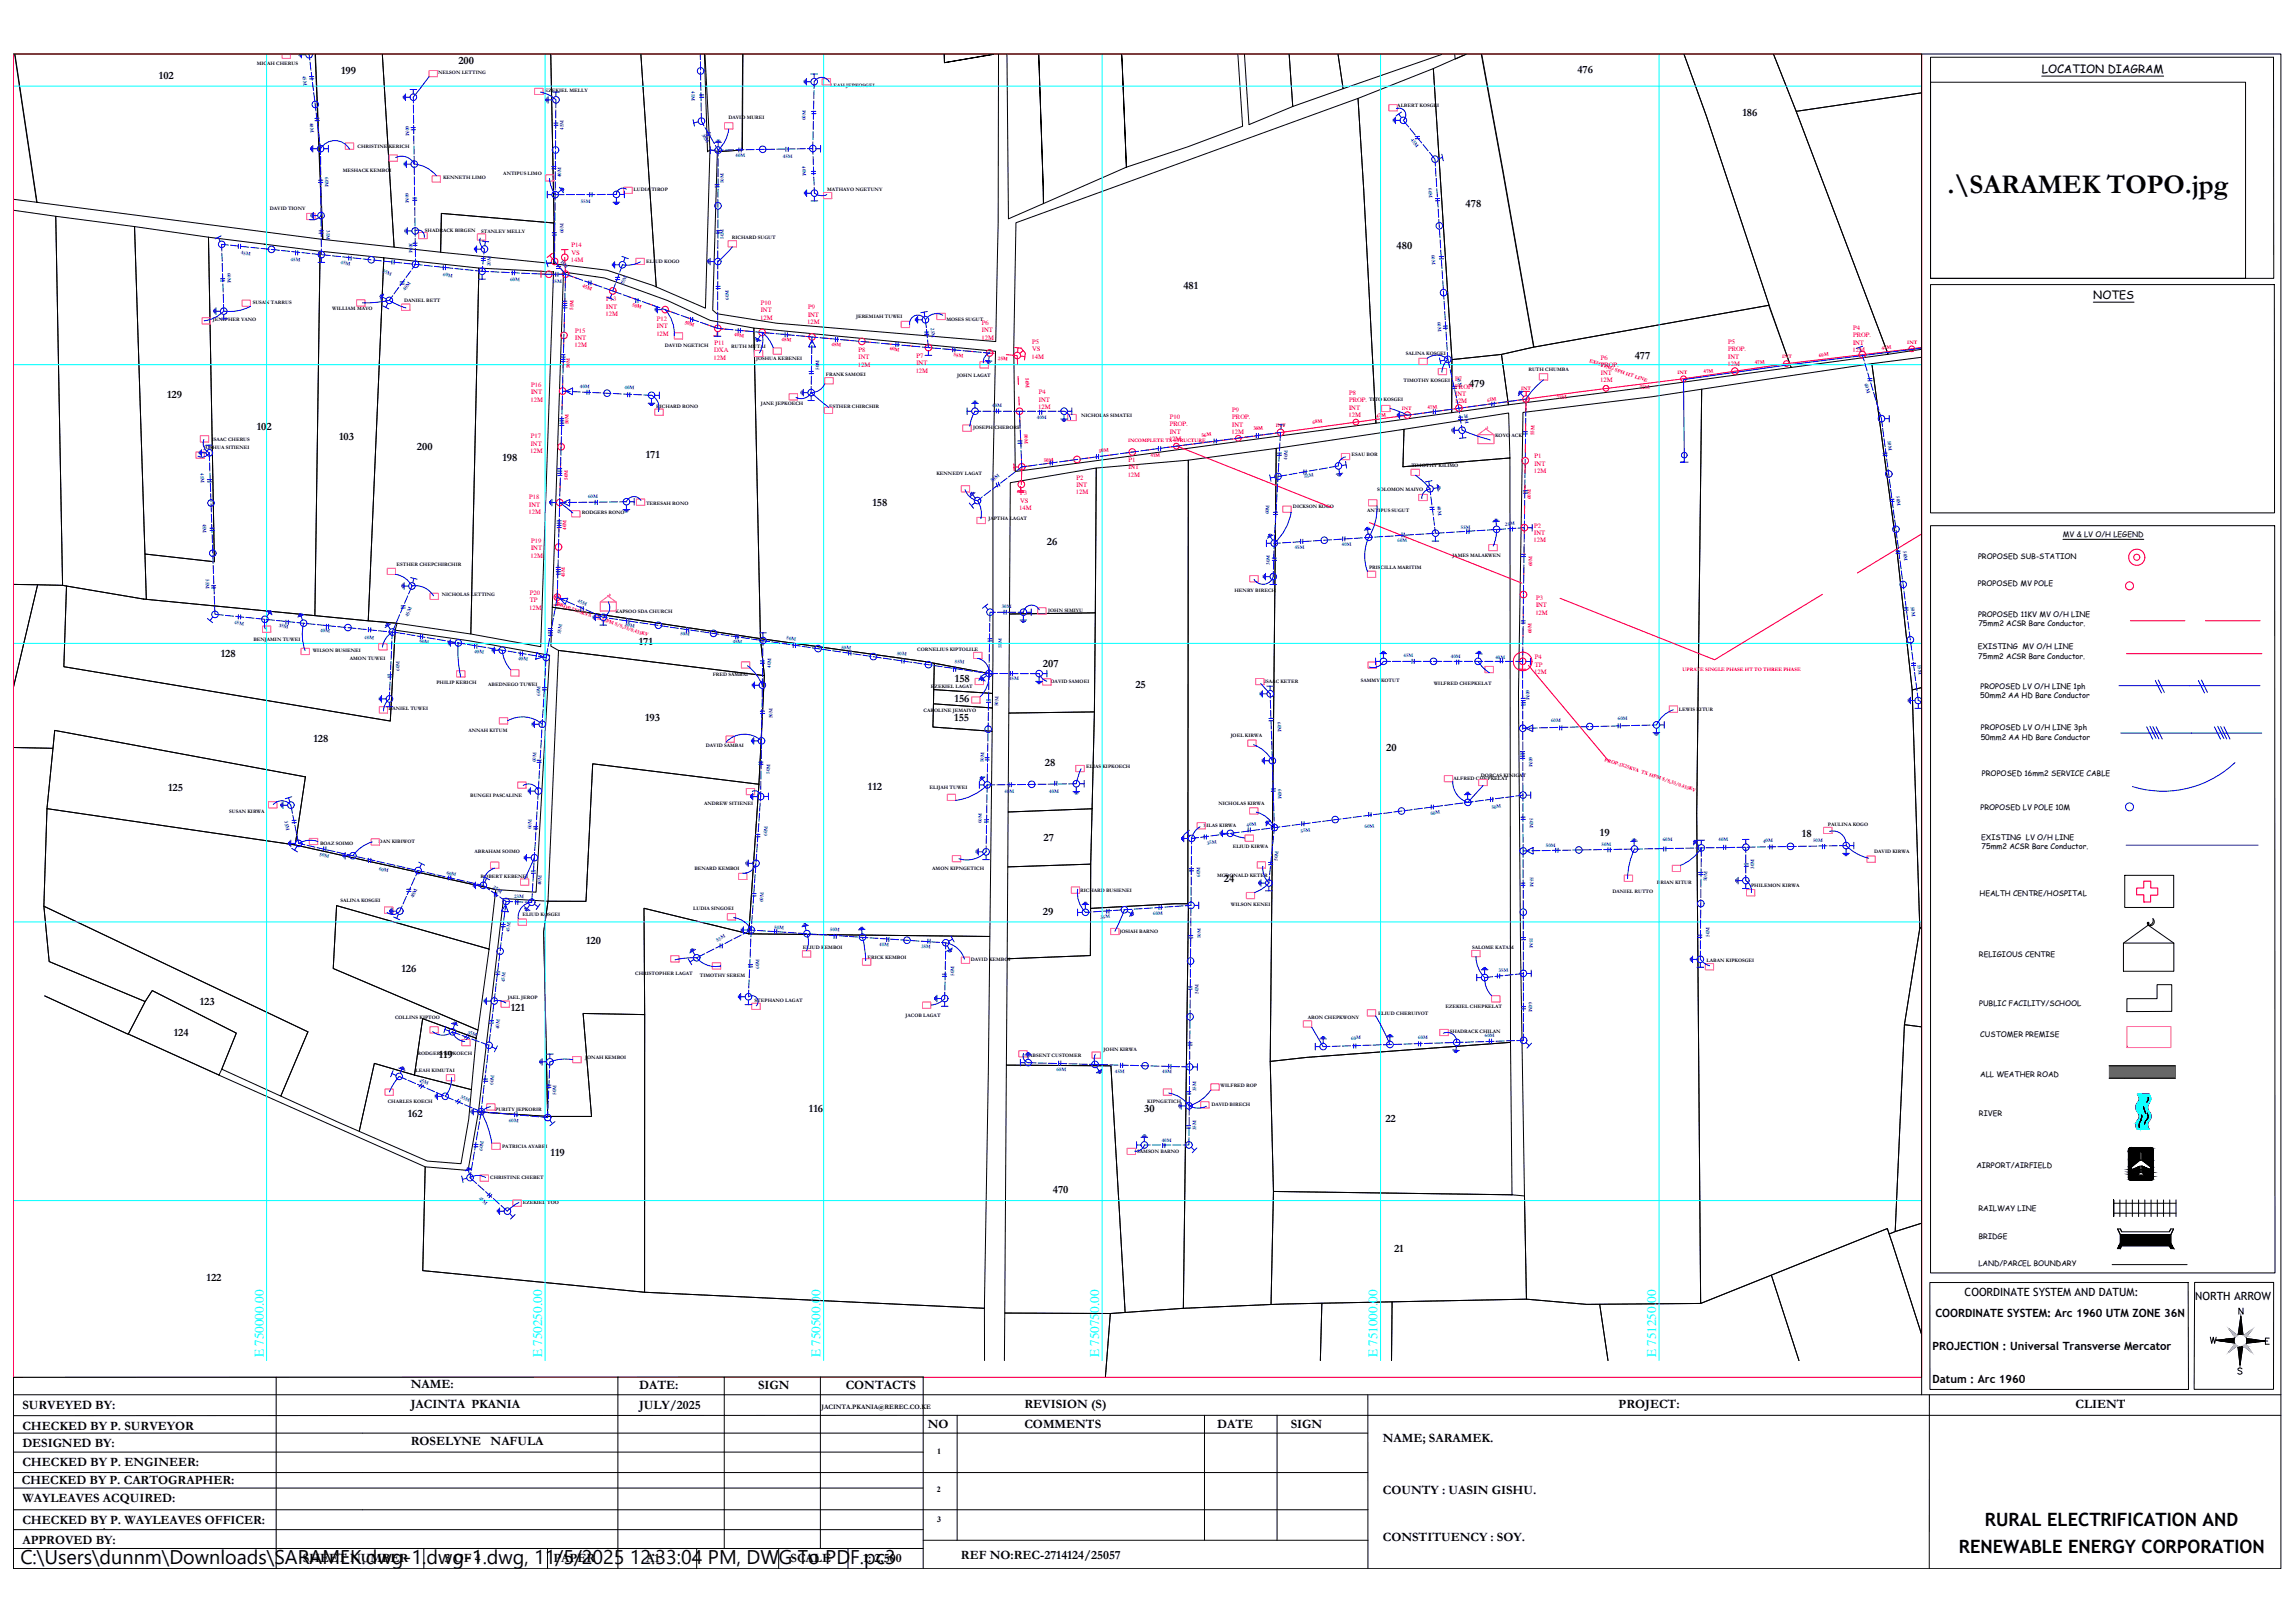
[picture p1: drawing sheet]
<svg xmlns="http://www.w3.org/2000/svg" width="841mm" height="594mm" viewBox="0 0 841 594" stroke-linecap="round" stroke-linejoin="round" font-family="sans-serif">
<defs><g id="words">
<text font-size="9.9" x="713.7" y="70.7">.\SARAMEK TOPO.jpg</text>
<text font-size="7.3" x="7.5" y="572.8">C:\Users\dunnm\Downloads\SARAMEK.dwg-1.dwg-1.dwg, 11/5/2025 12:33:04 PM, DWG To PDF.pc3</text>
<g font-size="6.7">
<text x="727.4" y="558.9">RURAL ELECTRIFICATION AND</text>
<text x="717.8" y="568.7">RENEWABLE ENERGY CORPORATION</text>
</g>
<text font-size="5.3" x="808.9" y="493.2">W</text>
<g font-size="4.8" fill="#0ff">
<text x="96.6" y="497.1" transform="rotate(-90 96.6 497.1)">E 750000.00</text>
<text x="198.7" y="497.1" transform="rotate(-90 198.7 497.1)">E 750250.00</text>
<text x="300.7" y="497.1" transform="rotate(-90 300.7 497.1)">E 750500.00</text>
<text x="402.8" y="497.1" transform="rotate(-90 402.8 497.1)">E 750750.00</text>
<text x="504.9" y="497.1" transform="rotate(-90 504.9 497.1)">E 751000.00</text>
<text x="606.9" y="497.1" transform="rotate(-90 606.9 497.1)">E 751250.00</text>
</g>
<g font-size="4.6">
<text x="150.5" y="508.3">NAME:</text>
<text x="234.2" y="508.6">DATE:</text>
<text x="277.8" y="508.6">SIGN</text>
<text x="309.9" y="508.6">CONTACTS</text>
<text x="150.5" y="515.8">JACINTA PKANIA</text>
<text x="375.4" y="515.7">REVISION (S)</text>
<text x="593.2" y="515.7">PROJECT:</text>
<text x="760.6" y="515.7">CLIENT</text>
<text x="8.2" y="516.1">SURVEYED BY:</text>
<text x="234.2" y="516.1">JULY/2025</text>
<text x="8.2" y="523.8">CHECKED BY P. SURVEYOR</text>
<text x="340" y="523">NO</text>
<text x="375.4" y="523">COMMENTS</text>
<text x="446.1" y="523">DATE</text>
<text x="473" y="523">SIGN</text>
<text x="8.2" y="530.2">DESIGNED BY:</text>
<text x="150.5" y="529.3">ROSELYNE</text>
<text x="179.8" y="529.3">NAFULA</text>
<text x="506.8" y="528.3">NAME; SARAMEK.</text>
<text x="8.2" y="537.1">CHECKED BY P. ENGINEER:</text>
<text x="7.9" y="543.7">CHECKED BY P. CARTOGRAPHER:</text>
<text x="8.2" y="550.3">WAYLEAVES ACQUIRED:</text>
<text x="506.8" y="547.2">COUNTY : UASIN GISHU.</text>
<text x="8.2" y="558.2">CHECKED BY P. WAYLEAVES OFFICER:</text>
<text x="8.2" y="565.5">APPROVED BY:</text>
<text x="506.8" y="564.2">CONSTITUENCY : SOY.</text>
<text x="110.9" y="572.1">SHEET NUMBER</text>
<text x="163" y="571.9">3 OF 4</text>
<text x="202.8" y="572.1">PAPER</text>
<text x="236.8" y="572.1">A1</text>
<text x="289.7" y="572.1">SCALE</text>
<text x="316.3" y="572.1">1: 2,500</text>
<text x="352.2" y="570.9">REF NO:REC-2714124/25057</text>
</g>
<g font-size="4.2">
<text x="748.2" y="26.6">LOCATION DIAGRAM</text>
<text x="767.1" y="109.5">NOTES</text>
</g>
<g font-size="4.1">
<text x="168" y="23.5">200</text>
<text x="58.2" y="28.8">102</text>
<text x="125" y="26.9">199</text>
<text x="578" y="26.7">476</text>
<text x="638.5" y="42.4">186</text>
<text x="537.1" y="76">478</text>
<text x="511.8" y="91.4">480</text>
<text x="433.6" y="105.7">481</text>
<text x="599" y="131.4">477</text>
<text x="538.3" y="141.8">479</text>
<text x="61.2" y="145.7">129</text>
<text x="94.1" y="157.5">102</text>
<text x="124.2" y="161">103</text>
<text x="152.8" y="164.6">200</text>
<text x="236.7" y="167.7">171</text>
<text x="184.1" y="168.8">198</text>
<text x="319.7" y="185.4">158</text>
<text x="383.6" y="199.5">26</text>
<text x="234.1" y="236.1">171</text>
<text x="80.9" y="240.7">128</text>
<text x="382.2" y="244.2">207</text>
<text x="350" y="249.8">158</text>
<text x="416.1" y="251.9">25</text>
<text x="349.8" y="257.3">156</text>
<text x="236.4" y="264">193</text>
<text x="349.7" y="264.1">155</text>
<text x="114.8" y="271.8">128</text>
<text x="508" y="274.9">20</text>
<text x="382.9" y="280.4">28</text>
<text x="61.6" y="289.8">125</text>
<text x="318.1" y="289.4">112</text>
<text x="382.4" y="308.2">27</text>
<text x="586.3" y="306.2">19</text>
<text x="660.3" y="306.4">18</text>
<text x="448.5" y="323">24</text>
<text x="382.2" y="335.2">29</text>
<text x="214.8" y="345.7">120</text>
<text x="147.1" y="355.8">126</text>
<text x="73.2" y="368">123</text>
<text x="187.2" y="370.3">121</text>
<text x="63.7" y="379.6">124</text>
<text x="160.8" y="387.4">119</text>
<text x="296.4" y="407.3">116</text>
<text x="419.3" y="407.2">30</text>
<text x="149.5" y="409.2">162</text>
<text x="507.7" y="411">22</text>
<text x="201.8" y="423.6">119</text>
<text x="385.8" y="436.9">470</text>
<text x="510.9" y="458.4">21</text>
<text x="75.7" y="469">122</text>
<text x="719.9" y="474.7">COORDINATE SYSTEM AND DATUM:</text>
<text x="804.5" y="476">NORTH ARROW</text>
<text x="709.2" y="482.4">COORDINATE SYSTEM: Arc 1960 UTM ZONE 36N</text>
<text x="708.2" y="494.5">PROJECTION : Universal Transverse Mercator</text>
<text x="708.2" y="506.6">Datum : Arc 1960</text>
</g>
<g font-size="3">
<text x="343.4" y="532.7">1</text>
<text x="343.4" y="546.3">2</text>
<text x="343.4" y="557.4">3</text>
</g>
<g font-size="2.8">
<text x="756" y="196.7">MV &amp; LV O/H LEGEND</text>
<text x="724.9" y="204.8">PROPOSED SUB-STATION</text>
<text x="724.8" y="214.6">PROPOSED MV POLE</text>
<text x="724.9" y="226">PROPOSED 11KV MV O/H LINE</text>
<text x="725" y="229.5">75mm2 ACSR Bare Conductor.</text>
<text x="724.8" y="237.8">EXISTING MV O/H LINE</text>
<text x="724.9" y="241.3">75mm2 ACSR Bare Conductor.</text>
<text x="725.7" y="255.8">50mm2 AA HD Bare Conductor</text>
<text x="725.7" y="252.3">PROPOSED LV O/H LINE 1ph</text>
<text x="725.9" y="267.5">PROPOSED LV O/H LINE 3ph</text>
<text x="725.8" y="271">50mm2 AA HD Bare Conductor</text>
<text x="726.3" y="284.2">PROPOSED 16mm2 SERVICE CABLE</text>
<text x="725.7" y="296.8">PROPOSED LV POLE 10M</text>
<text x="726" y="307.6">EXISTING LV O/H LINE</text>
<text x="726.1" y="311.1">75mm2 ACSR Bare Conductor.</text>
<text x="725.4" y="328.2">HEALTH CENTRE/HOSPITAL</text>
<text x="725.2" y="350.4">RELIGIOUS CENTRE</text>
<text x="725.2" y="368.5">PUBLIC FACILITY/SCHOOL</text>
<text x="725.7" y="379.9">CUSTOMER PREMISE</text>
<text x="725.7" y="394.4">ALL WEATHER ROAD</text>
<text x="725.2" y="408.8">RIVER</text>
<text x="724.3" y="427.8">AIRPORT/AIRFIELD</text>
<text x="725" y="443.6">RAILWAY LINE</text>
<text x="725" y="453.7">BRIDGE</text>
<text x="725" y="463.6">LAND/PARCEL BOUNDARY</text>
</g>
<text font-size="2.5" x="301.1" y="516.1">JACINTA.PKANIA@REREC.CO.KE</text>
<g font-size="2.4" fill="#f00">
<text x="209.4" y="90.6">P14</text>
<text x="209.4" y="93.4">VS</text>
<text x="209.2" y="96.1">14M</text>
<text x="222.2" y="110.3">P13</text>
<text x="222.2" y="113">INT</text>
<text x="278.8" y="111.7">P10</text>
<text x="296.1" y="113.3">P9</text>
<text x="221.9" y="115.7">12M</text>
<text x="240.7" y="117.5">P12</text>
<text x="278.6" y="117.2">12M</text>
<text x="278.8" y="114.4">INT</text>
<text x="295.9" y="118.8">12M</text>
<text x="296.1" y="116">INT</text>
<text x="359.9" y="118.9">P6</text>
<text x="210.8" y="121.8">P15</text>
<text x="210.8" y="124.6">INT</text>
<text x="240.5" y="122.9">12M</text>
<text x="240.7" y="120.2">INT</text>
<text x="359.6" y="124.3">12M</text>
<text x="359.9" y="121.6">INT</text>
<text x="378.2" y="125.9">P5</text>
<text x="633.3" y="125.9">P5</text>
<text x="679.1" y="120.8">P4</text>
<text x="679.1" y="123.5">PROP.</text>
<text x="210.6" y="127.3">12M</text>
<text x="261.5" y="131.7">12M</text>
<text x="261.7" y="129">DXA</text>
<text x="261.8" y="126.3">P11</text>
<text x="314.6" y="131.5">INT</text>
<text x="314.6" y="128.8">P8</text>
<text x="335.8" y="131.1">P7</text>
<text x="378" y="131.3">14M</text>
<text x="378.2" y="128.6">VS</text>
<text x="586.6" y="131.8">P6</text>
<text x="633.3" y="128.6">PROP.</text>
<text x="633.3" y="131.3">INT</text>
<text x="678.8" y="129">12M</text>
<text x="679.1" y="126.3">INT</text>
<text x="314.4" y="134.3">12M</text>
<text x="335.6" y="136.5">12M</text>
<text x="335.8" y="133.8">INT</text>
<text x="586.6" y="134.5">PROP.</text>
<text x="586.6" y="137.3">INT</text>
<text x="633" y="134.1">12M</text>
<text x="194.7" y="141.6">P16</text>
<text x="533.3" y="139.6">P7</text>
<text x="533.3" y="142.3">PROP.</text>
<text x="586.4" y="140">12M</text>
<text x="194.4" y="147.1">12M</text>
<text x="194.6" y="144.3">INT</text>
<text x="380.5" y="149.8">12M</text>
<text x="380.7" y="144.3">P4</text>
<text x="380.7" y="147.1">INT</text>
<text x="494.4" y="144.5">P8</text>
<text x="494.4" y="147.3">PROP.</text>
<text x="533.1" y="147.8">12M</text>
<text x="533.3" y="145">INT</text>
<text x="428.7" y="153.4">P10</text>
<text x="451.6" y="150.8">P9</text>
<text x="451.6" y="153.6">PROP.</text>
<text x="494.1" y="152.7">12M</text>
<text x="494.4" y="150">INT</text>
<text x="194.5" y="160.6">P17</text>
<text x="428.4" y="161.6">12M</text>
<text x="428.7" y="156.1">PROP.</text>
<text x="428.7" y="158.8">INT</text>
<text x="451.3" y="159">12M</text>
<text x="451.6" y="156.3">INT</text>
<text x="194.3" y="166">12M</text>
<text x="194.5" y="163.3">INT</text>
<text x="562.3" y="167.9">P1</text>
<text x="413.5" y="169.2">P1</text>
<text x="413.5" y="171.9">INT</text>
<text x="562.1" y="173.4">12M</text>
<text x="562.3" y="170.7">INT</text>
<text x="394.4" y="178.4">INT</text>
<text x="394.5" y="175.7">P2</text>
<text x="413.2" y="174.7">12M</text>
<text x="194" y="182.9">P18</text>
<text x="194" y="185.6">INT</text>
<text x="373.8" y="181.4">P3</text>
<text x="373.8" y="184.1">VS</text>
<text x="394.2" y="181.1">12M</text>
<text x="193.7" y="188.3">12M</text>
<text x="373.5" y="186.8">14M</text>
<text x="562.2" y="193.2">P2</text>
<text x="562.2" y="195.9">INT</text>
<text x="194.6" y="201.6">INT</text>
<text x="194.7" y="198.9">P19</text>
<text x="562" y="198.6">12M</text>
<text x="194.4" y="204.3">12M</text>
<text x="194.2" y="217.9">P20</text>
<text x="194.2" y="220.7">TP</text>
<text x="562.9" y="219.7">P3</text>
<text x="193.9" y="223.4">12M</text>
<text x="562.6" y="225.1">12M</text>
<text x="562.9" y="222.4">INT</text>
<text x="562.4" y="244.2">TP</text>
<text x="562.5" y="241.4">P4</text>
<text x="562.2" y="246.9">12M</text>
</g>
<g font-size="1.9">
<text x="94.1" y="23.9">MICAH CHERUS</text>
<text x="160.5" y="27.3">NELSON LETTING</text>
<text x="199.7" y="33.8">EZEKIEL MELLY</text>
<text x="304.2" y="31.8">LEAH JEPKOSGEI</text>
<text x="512" y="39.3">ALBERT KOSGEI</text>
<text x="266.9" y="43.6">DAVID MUREI</text>
<text x="131" y="54.3">CHRISTINE KERICH</text>
<text x="125.6" y="62.9">MESHACK KEMBOI</text>
<text x="162.4" y="65.7">KENNETH LIMO</text>
<text x="184.4" y="64">ANTIPUS LIMO</text>
<text x="232.1" y="70">LUDIA TIROP</text>
<text x="303.1" y="70">MATHAYO NGETUNY</text>
<text x="98.9" y="76.9">DAVID TIONY</text>
<text x="155.7" y="85">SHADRACK BIRGEN</text>
<text x="176.3" y="85.3">STANLEY MELLY</text>
<text x="268.2" y="87.6">RICHARD SUGUT</text>
<text x="236.8" y="96.3">ELIUD KOGO</text>
<text x="92.6" y="111.4">SUSAN TARRUS</text>
<text x="121.8" y="113.6">WILLIAM MAYO</text>
<text x="148.1" y="110.5">DANIEL BETT</text>
<text x="78" y="117.7">JENIPHER YANO</text>
<text x="313.7" y="116.3">JEREMIAH TUWEI</text>
<text x="346.8" y="117.4">MOSES SUGUT</text>
<text x="243.7" y="127.2">DAVID NGETICH</text>
<text x="268" y="127.5">RUTH MUTAI</text>
<text x="277.1" y="131.9">JOSHUA KEBENEI</text>
<text x="515.2" y="129.9">SALINA KOSGEI</text>
<text x="302.7" y="137.8">FRANK SAMOEI</text>
<text x="560.1" y="135.9">RUTH CHUMBA</text>
<text x="350.8" y="138.1">JOHN LAGAT</text>
<text x="514.3" y="140">TIMOTHY KOSGEI</text>
<text x="240.5" y="149.3">RICHARD RONO</text>
<text x="278.8" y="148.4">JANE JEPKOECH</text>
<text x="303.8" y="149.3">ESTHER CHIRCHIR</text>
<text x="501.7" y="147">TITO KOSGEI</text>
<text x="396.2" y="152.9">NICHOLAS SIMATEI</text>
<text x="77.6" y="161.4">ISAAC CHERUS</text>
<text x="356.6" y="156.9">JOSEPH CHEBORE</text>
<text x="547.9" y="160.1">KOYO ACK</text>
<text x="74.7" y="164.4">JOSHUA SITIENEI</text>
<text x="495.3" y="166.8">ESAU BOR</text>
<text x="517.2" y="171">TIMOTHY KILIMO</text>
<text x="343.2" y="174.1">KENNEDY LAGAT</text>
<text x="504.6" y="179.8">SOLOMON MAIYO</text>
<text x="236.8" y="185.1">TERESAH RONO</text>
<text x="213.2" y="188.4">RODGERS RONO</text>
<text x="362.2" y="190.5">JAPTHA LAGAT</text>
<text x="473.8" y="186.2">DICKSON KOGO</text>
<text x="501" y="187.5">ANTIPUS SUGUT</text>
<text x="532.2" y="203.9">JAMES MALAKWEN</text>
<text x="145.3" y="207.2">ESTHER CHEPCHIRCHIR</text>
<text x="501.7" y="208.5">PRISCILLA MARITIM</text>
<text x="161.9" y="218.4">NICHOLAS LETTING</text>
<text x="452.4" y="216.8">HENRY BIRECH</text>
<text x="225.6" y="224.3">KAPSOO SDA CHURCH</text>
<text x="384.1" y="224.3">JOHN SIMIYU</text>
<text x="92.9" y="234.8">BENJAMIN TUWEI</text>
<text x="114.6" y="238.9">WILSON BUSIENEI</text>
<text x="336.2" y="238.4">CORNELIUS KIPTOLILE</text>
<text x="128.2" y="241.9">AMON TUWEI</text>
<text x="159.9" y="250.6">PHILIP KERICH</text>
<text x="178.9" y="251.3">ABEDNEGO TUWEI</text>
<text x="261.2" y="247.7">FRED SAMBAI</text>
<text x="385" y="250.1">DAVID SAMOEI</text>
<text x="463.3" y="250.1">ISAAC KETER</text>
<text x="498.7" y="249.7">SAMMY KOTUT</text>
<text x="525.4" y="251">WILFRED CHEPKELAT</text>
<text x="341.2" y="252.2">EZEKIEL LAGAT</text>
<text x="142.3" y="260.1">DANIEL TUWEI</text>
<text x="338.5" y="260.9">CAROLINE JEMAIYO</text>
<text x="615.3" y="260.3">LEWIS KITUR</text>
<text x="171.6" y="268.2">ANNAH KITUM</text>
<text x="451" y="269.8">JOEL KIRWA</text>
<text x="258.7" y="273.4">DAVID SAMBAI</text>
<text x="398" y="281.4">ELIAS KIPKOECH</text>
<text x="532.7" y="285.6">ALFRED CHEPKELAT</text>
<text x="542.7" y="284.7">DORCAS KINIGAT</text>
<text x="172.3" y="291.7">BUNGEI PASCALINE</text>
<text x="340.6" y="289.1">ELIJAH TUWEI</text>
<text x="84" y="297.6">SUSAN KIRWA</text>
<text x="258" y="294.8">ANDREW SITIENEI</text>
<text x="446.5" y="294.9">NICHOLAS KIRWA</text>
<text x="441.2" y="303.1">SILAS KIRWA</text>
<text x="669.8" y="302.4">PAULINA KOGO</text>
<text x="117.3" y="309.3">BOAZ SOIMO</text>
<text x="138.8" y="308.8">DAN KIBIWOT</text>
<text x="451.7" y="310.7">ELIUD KIRWA</text>
<text x="173.9" y="312.6">ABRAHAM SOIMO</text>
<text x="686.8" y="312.6">DAVID KIRWA</text>
<text x="176.1" y="321.7">ROBERT KEBENEI</text>
<text x="254.5" y="318.6">BENARD KEMBOI</text>
<text x="341.6" y="318.5">AMON KIPNGETICH</text>
<text x="446" y="321.2">MCDONALD KETER</text>
<text x="607.2" y="323.9">BRIAN KITUR</text>
<text x="395.8" y="326.6">RICHARD BUSIENEI</text>
<text x="590.9" y="327">DANIEL RUTTO</text>
<text x="641.7" y="325">PHILEMON KIRWA</text>
<text x="124.8" y="330.5">SALINA KOSGEI</text>
<text x="191.4" y="335.5">ELIUD KOSGEI</text>
<text x="254" y="333.2">LUDIA SINGOEI</text>
<text x="451.1" y="331.9">WILSON KENEI</text>
<text x="410.2" y="341.7">JOSIAH BARNO</text>
<text x="294.2" y="347.6">ELIUD KEMBOI</text>
<text x="539.5" y="347.5">SALOME KATAM</text>
<text x="317.9" y="351.2">ERICK KEMBOI</text>
<text x="355.8" y="351.8">DAVID KEMBOI</text>
<text x="625.4" y="352.3">LABAN KIPKOSGEI</text>
<text x="232.8" y="357.2">CHRISTOPHER LAGAT</text>
<text x="256.4" y="357.9">TIMOTHY SEREM</text>
<text x="186" y="366">JAEL JEROP</text>
<text x="276.5" y="367">STEPHANO LAGAT</text>
<text x="505" y="371.7">ELIUD CHERUIYOT</text>
<text x="529.7" y="369.2">EZEKIEL CHEPKELAT</text>
<text x="144.8" y="373.4">COLLINS KIPTOO</text>
<text x="331.8" y="372.6">JACOB LAGAT</text>
<text x="479.2" y="373.1">ARON CHEPKWONY</text>
<text x="531.3" y="378.3">SHADRACK CHILAN</text>
<text x="153" y="386.3">RODGERS KIPKOECH</text>
<text x="214.5" y="387.8">JONAH KEMBOI</text>
<text x="377.2" y="387.2">ABSENT CUSTOMER</text>
<text x="404.4" y="384.9">JOHN KIRWA</text>
<text x="152.3" y="392.6">LEAH KIMUTAI</text>
<text x="447.3" y="398.1">WILFRED ROP</text>
<text x="142.1" y="403.9">CHARLES KOECH</text>
<text x="181.5" y="406.9">PURITY JEPKORIR</text>
<text x="420.4" y="403.8">KIPNGETICH</text>
<text x="443.9" y="405">DAVID BIRECH</text>
<text x="184" y="420.5">PATRICIA AYABEI</text>
<text x="416.8" y="422.3">SAMSON BARNO</text>
<text x="179.6" y="431.8">CHRISTINE CHEBET</text>
<text x="191.5" y="440.8">EZEKIEL TOO</text>
</g>
<g font-size="1.9" fill="#00f">
<text x="110.9" y="27.8" transform="rotate(83 110.9 27.8)">45M</text>
<text x="253.4" y="33.5" transform="rotate(89 253.4 33.5)">45M</text>
<text x="113.5" y="44.9" transform="rotate(83 113.5 44.9)">40M</text>
<text x="148.7" y="46.1" transform="rotate(89 148.7 46.1)">60M</text>
<text x="206.4" y="47.6" transform="rotate(-89 206.4 47.6)">45M</text>
<text x="295.2" y="44" transform="rotate(-89 295.2 44)">60M</text>
<text x="257.2" y="49.3" transform="rotate(60 257.2 49.3)">30M</text>
<text x="516.9" y="51.4" transform="rotate(51 516.9 51.4)">45M</text>
<text x="269.6" y="57.5" transform="rotate(-1 269.6 57.5)">40M</text>
<text x="286.9" y="57.8" transform="rotate(-1 286.9 57.8)">45M</text>
<text x="119.1" y="64.9" transform="rotate(90 119.1 64.9)">60M</text>
<text x="205.7" y="65" transform="rotate(-90 205.7 65)">40M</text>
<text x="294" y="60.9" transform="rotate(87 294 60.9)">40M</text>
<text x="148.6" y="70.6" transform="rotate(89 148.6 70.6)">60M</text>
<text x="265.3" y="67" transform="rotate(-90 265.3 67)">50M</text>
<text x="523.5" y="68.9" transform="rotate(86 523.5 68.9)">60M</text>
<text x="212.8" y="74.4">55M</text>
<text x="119.7" y="84.3" transform="rotate(89 119.7 84.3)">35M</text>
<text x="149.9" y="89" transform="rotate(89 149.9 89)">30M</text>
<text x="206.4" y="85.4" transform="rotate(-89 206.4 85.4)">60M</text>
<text x="265.2" y="87.4" transform="rotate(-90 265.2 87.4)">50M</text>
<text x="88.3" y="93.1" transform="rotate(6 88.3 93.1)">45M</text>
<text x="106.5" y="95.6" transform="rotate(6 106.5 95.6)">45M</text>
<text x="205.2" y="95.8" transform="rotate(49 205.2 95.8)">15M</text>
<text x="524.6" y="93.4" transform="rotate(86 524.6 93.4)">60M</text>
<text x="83.3" y="99.9" transform="rotate(89 83.3 99.9)">60M</text>
<text x="124.8" y="96.7" transform="rotate(6 124.8 96.7)">45M</text>
<text x="140" y="99.5" transform="rotate(24 140 99.5)">35M</text>
<text x="162.3" y="101.1" transform="rotate(6 162.3 101.1)">60M</text>
<text x="179.7" y="97.4" transform="rotate(-84 179.7 97.4)">20M</text>
<text x="148.5" y="106.4" transform="rotate(-54 148.5 106.4)">40M</text>
<text x="186.9" y="103" transform="rotate(3 186.9 103)">60M</text>
<text x="202.5" y="103.7" transform="rotate(-1 202.5 103.7)">15M</text>
<text x="228.5" y="104.5" transform="rotate(-70 228.5 104.5)">25M</text>
<text x="267.1" y="109.9" transform="rotate(-90 267.1 109.9)">60M</text>
<text x="526.8" y="117.8" transform="rotate(87 526.8 117.8)">60M</text>
<text x="341.2" y="120.2" transform="rotate(84 341.2 120.2)">25M</text>
<text x="300.2" y="135.5" transform="rotate(-89 300.2 135.5)">50M</text>
<text x="212.5" y="142" transform="rotate(3 212.5 142)">40M</text>
<text x="228.9" y="142.5" transform="rotate(3 228.9 142.5)">40M</text>
<text x="533.9" y="138.4" transform="rotate(77 533.9 138.4)">45M</text>
<text x="683.2" y="140.6" transform="rotate(74 683.2 140.6)">60M</text>
<text x="363.6" y="149.2">40M</text>
<text x="380" y="153.6">40M</text>
<text x="536.6" y="151.5" transform="rotate(82 536.6 151.5)">20M</text>
<text x="691.7" y="161.5" transform="rotate(83 691.7 161.5)">50M</text>
<text x="73.5" y="173.4" transform="rotate(88 73.5 173.4)">45M</text>
<text x="471.7" y="168.5" transform="rotate(-87 471.7 168.5)">40M</text>
<text x="363.6" y="176.7" transform="rotate(-37 363.6 176.7)">50M</text>
<text x="478" y="175.1" transform="rotate(-10 478 175.1)">55M</text>
<text x="215.5" y="182.3" transform="rotate(-1 215.5 182.3)">60M</text>
<text x="526.7" y="185.2" transform="rotate(83 526.7 185.2)">40M</text>
<text x="694.9" y="181.7" transform="rotate(83 694.9 181.7)">50M</text>
<text x="74.3" y="191.7" transform="rotate(88 74.3 191.7)">45M</text>
<text x="464.9" y="188.4" transform="rotate(-87 464.9 188.4)">60M</text>
<text x="535.4" y="193.9" transform="rotate(-3 535.4 193.9)">55M</text>
<text x="551.6" y="192.6" transform="rotate(-4 551.6 192.6)">25M</text>
<text x="474.5" y="201.1" transform="rotate(-3 474.5 201.1)">45M</text>
<text x="491.8" y="200" transform="rotate(-4 491.8 200)">40M</text>
<text x="512.1" y="198.6" transform="rotate(-4 512.1 198.6)">60M</text>
<text x="697.4" y="201.9" transform="rotate(83 697.4 201.9)">50M</text>
<text x="465.4" y="206.9" transform="rotate(-89 465.4 206.9)">30M</text>
<text x="75.4" y="212.1" transform="rotate(88 75.4 212.1)">55M</text>
<text x="211.6" y="220.4" transform="rotate(24 211.6 220.4)">45M</text>
<text x="149.5" y="226" transform="rotate(-66 149.5 226)">45M</text>
<text x="367.1" y="222.5">30M</text>
<text x="700.2" y="222.2" transform="rotate(83 700.2 222.2)">50M</text>
<text x="85.8" y="228.6" transform="rotate(5 85.8 228.6)">45M</text>
<text x="102.1" y="229.7" transform="rotate(6 102.1 229.7)">35M</text>
<text x="117.3" y="231.4" transform="rotate(5 117.3 231.4)">40M</text>
<text x="133.5" y="233.9" transform="rotate(6 133.5 233.9)">40M</text>
<text x="205.5" y="232.3" transform="rotate(-80 205.5 232.3)">55M</text>
<text x="229.1" y="229.2" transform="rotate(8 229.1 229.2)">50M</text>
<text x="249.2" y="232.5" transform="rotate(9 249.2 232.5)">50M</text>
<text x="153.7" y="235.2" transform="rotate(9 153.7 235.2)">60M</text>
<text x="173.8" y="239" transform="rotate(9 173.8 239)">40M</text>
<text x="268.4" y="235.4" transform="rotate(8 268.4 235.4)">45M</text>
<text x="288.1" y="234.2" transform="rotate(9 288.1 234.2)">50M</text>
<text x="308.3" y="237.6" transform="rotate(8 308.3 237.6)">50M</text>
<text x="328.7" y="239.8" transform="rotate(8 328.7 239.8)">50M</text>
<text x="367.1" y="237.4" transform="rotate(-89 367.1 237.4)">55M</text>
<text x="146.4" y="245.7" transform="rotate(-88 146.4 245.7)">60M</text>
<text x="189.9" y="241.6" transform="rotate(9 189.9 241.6)">40M</text>
<text x="282.5" y="244.7" transform="rotate(-89 282.5 244.7)">40M</text>
<text x="349.8" y="242.7" transform="rotate(8 349.8 242.7)">55M</text>
<text x="514.3" y="240.8">45M</text>
<text x="531.7" y="240.8">40M</text>
<text x="548" y="241.4">40M</text>
<text x="702.6" y="243.5" transform="rotate(83 702.6 243.5)">55M</text>
<text x="369.8" y="249.1">45M</text>
<text x="197.9" y="254.8" transform="rotate(-87 197.9 254.8)">60M</text>
<text x="559.3" y="252.7" transform="rotate(90 559.3 252.7)">60M</text>
<text x="283.1" y="263" transform="rotate(-89 283.1 263)">50M</text>
<text x="365.8" y="258.8" transform="rotate(-89 365.8 258.8)">50M</text>
<text x="592.9" y="263.7" transform="rotate(-1 592.9 263.7)">60M</text>
<text x="468.2" y="264.5" transform="rotate(88 468.2 264.5)">60M</text>
<text x="568.4" y="264.6" transform="rotate(-1 568.4 264.6)">60M</text>
<text x="196.3" y="279.2" transform="rotate(-87 196.3 279.2)">60M</text>
<text x="360.6" y="279.1" transform="rotate(-89 360.6 279.1)">50M</text>
<text x="560.4" y="277.2" transform="rotate(90 560.4 277.2)">60M</text>
<text x="282.1" y="283.4" transform="rotate(-89 282.1 283.4)">50M</text>
<text x="368.2" y="290.4" transform="rotate(-1 368.2 290.4)">40M</text>
<text x="384.5" y="290.4" transform="rotate(-1 384.5 290.4)">40M</text>
<text x="468.4" y="289" transform="rotate(89 468.4 289)">60M</text>
<text x="524.3" y="298.5" transform="rotate(-7 524.3 298.5)">60M</text>
<text x="546.6" y="296.3" transform="rotate(-7 546.6 296.3)">50M</text>
<text x="560.6" y="299.6" transform="rotate(90 560.6 299.6)">50M</text>
<text x="104.3" y="300.8" transform="rotate(79 104.3 300.8)">35M</text>
<text x="194.7" y="303.7" transform="rotate(-87 194.7 303.7)">60M</text>
<text x="359.7" y="301.6" transform="rotate(-89 359.7 301.6)">60M</text>
<text x="456.9" y="302.8" transform="rotate(-7 456.9 302.8)">40M</text>
<text x="476.7" y="305" transform="rotate(-7 476.7 305)">55M</text>
<text x="500.2" y="303.3" transform="rotate(-7 500.2 303.3)">60M</text>
<text x="281.1" y="306" transform="rotate(-86 281.1 306)">60M</text>
<text x="442.4" y="309.4" transform="rotate(-7 442.4 309.4)">35M</text>
<text x="566.5" y="310.4" transform="rotate(-1 566.5 310.4)">50M</text>
<text x="586.9" y="310" transform="rotate(-1 586.9 310)">50M</text>
<text x="609.3" y="307.9" transform="rotate(-1 609.3 307.9)">60M</text>
<text x="629.8" y="308.2" transform="rotate(-1 629.8 308.2)">40M</text>
<text x="646.1" y="308.6" transform="rotate(-1 646.1 308.6)">40M</text>
<text x="664.4" y="308.5" transform="rotate(-1 664.4 308.5)">50M</text>
<text x="117" y="313.5" transform="rotate(12 117 313.5)">50M</text>
<text x="468.2" y="315.3" transform="rotate(-84 468.2 315.3)">50M</text>
<text x="138.8" y="318.8" transform="rotate(13 138.8 318.8)">60M</text>
<text x="163.6" y="320.2" transform="rotate(13 163.6 320.2)">60M</text>
<text x="439.9" y="321.2" transform="rotate(-90 439.9 321.2)">60M</text>
<text x="560.8" y="321.1" transform="rotate(90 560.8 321.1)">55M</text>
<text x="625.5" y="322.8" transform="rotate(-86 625.5 322.8)">50M</text>
<text x="642.9" y="318.2" transform="rotate(-90 642.9 318.2)">30M</text>
<text x="151.5" y="329" transform="rotate(-66 151.5 329)">40M</text>
<text x="180.5" y="325.1" transform="rotate(35 180.5 325.1)">25M</text>
<text x="188.4" y="328.9" transform="rotate(1 188.4 328.9)">23M</text>
<text x="198.3" y="324.3" transform="rotate(-87 198.3 324.3)">40M</text>
<text x="279.6" y="330.5" transform="rotate(-86 279.6 330.5)">60M</text>
<text x="422.6" y="335.1" transform="rotate(-4 422.6 335.1)">60M</text>
<text x="186.7" y="341.4" transform="rotate(-83 186.7 341.4)">45M</text>
<text x="283.7" y="340.1" transform="rotate(4 283.7 340.1)">50M</text>
<text x="304.2" y="341" transform="rotate(4 304.2 341)">50M</text>
<text x="403.3" y="336.5" transform="rotate(-4 403.3 336.5)">35M</text>
<text x="262.8" y="344.9" transform="rotate(-27 262.8 344.9)">55M</text>
<text x="322.2" y="346.4" transform="rotate(3 322.2 346.4)">40M</text>
<text x="337.5" y="347.1" transform="rotate(3 337.5 347.1)">35M</text>
<text x="440.1" y="343.6" transform="rotate(-89 440.1 343.6)">50M</text>
<text x="560.5" y="343.5" transform="rotate(90 560.5 343.5)">55M</text>
<text x="626.5" y="343" transform="rotate(-90 626.5 343)">50M</text>
<text x="184.9" y="359.7" transform="rotate(-83 184.9 359.7)">45M</text>
<text x="278.2" y="354.9" transform="rotate(-87 278.2 354.9)">60M</text>
<text x="349.6" y="357.4" transform="rotate(-89 349.6 357.4)">50M</text>
<text x="549.2" y="356.2" transform="rotate(-6 549.2 356.2)">35M</text>
<text x="439.2" y="364" transform="rotate(-89 439.2 364)">50M</text>
<text x="560.2" y="367" transform="rotate(90 560.2 367)">60M</text>
<text x="182.9" y="376.9" transform="rotate(-83 182.9 376.9)">40M</text>
<text x="171.2" y="378.6" transform="rotate(20 171.2 378.6)">35M</text>
<text x="495.2" y="380.8" transform="rotate(-1 495.2 380.8)">60M</text>
<text x="519.7" y="380.6" transform="rotate(-2 519.7 380.6)">60M</text>
<text x="544.2" y="379.7" transform="rotate(-1 544.2 379.7)">60M</text>
<text x="387.1" y="392.4" transform="rotate(1 387.1 392.4)">60M</text>
<text x="408.5" y="392.8" transform="rotate(1 408.5 392.8)">45M</text>
<text x="425.9" y="392.8" transform="rotate(1 425.9 392.8)">40M</text>
<text x="153.5" y="396.1" transform="rotate(23 153.5 396.1)">45M</text>
<text x="180.7" y="397.2" transform="rotate(-83 180.7 397.2)">60M</text>
<text x="203.8" y="401" transform="rotate(-87 203.8 401)">50M</text>
<text x="438.3" y="399.7" transform="rotate(-89 438.3 399.7)">35M</text>
<text x="168.6" y="402.3" transform="rotate(24 168.6 402.3)">35M</text>
<text x="186.4" y="410.8" transform="rotate(5 186.4 410.8)">60M</text>
<text x="425.7" y="418.1">40M</text>
<text x="438.3" y="414" transform="rotate(-89 438.3 414)">35M</text>
<text x="176.8" y="421.5" transform="rotate(-81 176.8 421.5)">60M</text>
<text x="175.3" y="439" transform="rotate(42 175.3 439)">45M</text>
</g>
<g font-size="1.9" fill="#f00">
<text x="213.3" y="105.2" transform="rotate(19 213.3 105.2)">45M</text>
<text x="210.1" y="113.5" transform="rotate(-89 210.1 113.5)">55M</text>
<text x="231.5" y="112" transform="rotate(20 231.5 112)">50M</text>
<text x="250.9" y="118.5" transform="rotate(19 250.9 118.5)">50M</text>
<text x="269.1" y="123.2" transform="rotate(5 269.1 123.2)">40M</text>
<text x="286.4" y="124.9" transform="rotate(5 286.4 124.9)">45M</text>
<text x="699" y="126">INT</text>
<text x="304.7" y="126.5" transform="rotate(5 304.7 126.5)">45M</text>
<text x="326" y="128.3" transform="rotate(5 326 128.3)">60M</text>
<text x="349.4" y="130.6" transform="rotate(5 349.4 130.6)">55M</text>
<text x="365.7" y="131.8" transform="rotate(5 365.7 131.8)">25M</text>
<text x="653.1" y="131.2">INT</text>
<text x="666.6" y="130.8" transform="rotate(-7 666.6 130.8)">69M</text>
<text x="689.6" y="128" transform="rotate(-6 689.6 128)">45M</text>
<text x="208.8" y="134.9" transform="rotate(-89 208.8 134.9)">50M</text>
<text x="582.4" y="132.6" transform="rotate(19 582.4 132.6)">EXISTING SPH HT LINE</text>
<text x="614.7" y="137.1">INT</text>
<text x="624.4" y="136.7" transform="rotate(-8 624.4 136.7)">47M</text>
<text x="643.2" y="133.5" transform="rotate(-8 643.2 133.5)">47M</text>
<text x="375.8" y="138.5" transform="rotate(88 375.8 138.5)">50M</text>
<text x="557.4" y="142.7">INT</text>
<text x="601" y="142.6" transform="rotate(-7 601 142.6)">72M</text>
<text x="523.2" y="150" transform="rotate(-8 523.2 150)">47M</text>
<text x="545.1" y="147.1" transform="rotate(-8 545.1 147.1)">61M</text>
<text x="570.6" y="146.3" transform="rotate(-7 570.6 146.3)">72M</text>
<text x="208.3" y="155.3" transform="rotate(-89 208.3 155.3)">50M</text>
<text x="481.1" y="155.2" transform="rotate(-7 481.1 155.2)">68M</text>
<text x="504.4" y="153" transform="rotate(-8 504.4 153)">47M</text>
<text x="513.7" y="150">INT</text>
<text x="375.4" y="158.9" transform="rotate(88 375.4 158.9)">50M</text>
<text x="413.4" y="161.7">INCOMPLETE TX STRUCTURE</text>
<text x="440.4" y="160.1" transform="rotate(-7 440.4 160.1)">56M</text>
<text x="459.4" y="157.7" transform="rotate(-8 459.4 157.7)">38M</text>
<text x="467.5" y="156.6">INT</text>
<text x="562.3" y="159.4" transform="rotate(-89 562.3 159.4)">55M</text>
<text x="402.8" y="165.8" transform="rotate(-7 402.8 165.8)">50M</text>
<text x="421.8" y="167.5" transform="rotate(-7 421.8 167.5)">41M</text>
<text x="382.6" y="169.3" transform="rotate(-9 382.6 169.3)">50M</text>
<text x="208.1" y="175.7" transform="rotate(-89 208.1 175.7)">50M</text>
<text x="560.9" y="182.9" transform="rotate(-89 560.9 182.9)">60M</text>
<text x="207.4" y="194.1" transform="rotate(-88 207.4 194.1)">40M</text>
<text x="561.5" y="207.4" transform="rotate(-89 561.5 207.4)">60M</text>
<text x="207" y="211.4" transform="rotate(-89 207 211.4)">45M</text>
<text x="204.1" y="221.8" transform="rotate(19 204.1 221.8)">PROP.1X50KVA TX HPM S/S,33/0.433KV</text>
<text x="561.2" y="231.9" transform="rotate(-89 561.2 231.9)">60M</text>
<text x="616.6" y="245.8">UPRATE SINGLE PHASE HT TO THREE PHASE</text>
<text x="587.9" y="278.6" transform="rotate(19 587.9 278.6)">PROP.1X25KVA TX HPM S/S,33/0.433KV</text>
</g>
</g></defs>
<!-- layer: CADASTRAL BOUNDARY -->
<g fill="none" stroke="#000" stroke-width=".37">
<path d="M5.4 19.9l8 54.2 104.8 13.6-2.7-67.8M5.5 19.9l8.1 54.2-8.6-1.1M115.6 19.9l2.7 67.8 26.1 2.8-4.3-70.6 4.3 70.6 17.1 1.9 .3-14.2 41.3 3.5-1.3-61.8 1.3 61.8v14.9l19.4 2.4 18 6.1-5.6-85.2 5.6 85.2 18 7.8 1.7-58-.9 .7-1.2-35.7M258.3 19.9l1.9 35 3.1 .6 8.8-.5 .2-35.1M272.1 19.9l-.2 35.1-9 .6-1.7 58 1.5 1.3 21.9 3.5 80.3 6.7 .9-43.4 .1-61.8M346 19.9l.1 3.1 18.1-3.1-18.1 3.1zM369 19.9l.6 60.3 12.8-5.6-1.8-54.7 1.8 54.7 30.4-13.4-1.8-41.3 1.8 41.3 22.5-7.4 20.1-7.6-1.8-26.3M456 19.9l1.7 25.7 16-6.6-1.3-19.1 1.3 19.1 18.5-6.5-1.9-12.6 1.9 12.6 36.3-12.6M533.1 19.9l.2 1.7 4-1.7M537.2 19.9l-11.9 5.2 6.8 106.6 18.1-1.9 11.8-2.7-19.2-107.2M543 19.9l7.9 43 11.2 64.2 86.2-15.3-23-69.4-8.2-22.5 8.2 22.5 23 69.4 8.1 22.8 35.5-4.8-33.7-89-8.3-20.9 8.3 20.9 46-6.8-46 6.8 33.7 89 12.3-1.9M497.7 36l27.6-10.9 6.8 106.6-.1 19.4-27.8 3.9-4.5-85.8z"/>
<path d="M5 77l15.4 2.2 2.5 135.2-17.9-.3 8.8 .1-8.8 37.3 8.8-37.3 9.1 .2 1.5 .2-1 29.6 119.6 19.9 1.8-33.3 27.5 4 29.1 5.2-4.9 86.8-14.8-1-73.5-16.3 3.7-25-91.8-17-.7 6.6-14.4-.3 14.4 .3-2.2 22.1-1.1 35.7 1.9 20.3 35.2 14.6-6.2 12-30.6-14 63.8 29 75.6 33.6-.9 38 81.3 7.9 124.6 5.9v19.1M13.6 74.1h.1M20.4 79.2l28.9 3.8 4.3 136.5-30.7-5.1zM161.7 78.2l41.2 3.5v14.9l-41.5-4.2zM49.3 83l27.1 3.9 2.2 118.9-25.5-2.9zM76.4 86.9l40.9 5.1-1.9 133.5-61.8-6-.5-16.6 25.5 2.9zM117.3 92l23.4 2.4-5.8 133-19.5-1.9zM140.7 94.4l34.8 3.8-3 134-27-3.9-10.6-.9zM175.5 98.2l27.3 1.4-4.7 137.3-25.6-4.7zM206.5 99.6l15.1 2.2 22.9 8.2 15.8 7.4 16 2.8 2.4 113.7-76.3-11.5zM372.3 81.6l125.4-45.6 2 33.2 4.5 85.8-132.1 17.7-.6-45.3zM276.3 120.2l88.5 8.5-.9 45.1-.1 73.1-24.7-4.6-60.4-8.4z"/>
<path d="M532.1 131.7l18.1-1.9 2.6 18.5-20.8 2.8zM550.2 129.8l11.8-2.7 86.2-15.3 8.2 22.8-58.2 7.9-45.4 5.8zM704.2 130.9l-18.2 2.3 9 67.1 5.7 52.4 3.5-.8-3.5 .8 2.8 87.3 .7-.3-.7 .3-5.6 35.3 6.3 .8-6.3-.8-3.4 75.8 9.7-3.1-11.9 4 11.9 36.7-12.6-38.7-42.5 17 10.1 31.3-10.1-31.3-25.9 10.4-37 .3 3.1 20.6-3.1-20.6h-4.8l-22-1.9-49.3 1-.2 21.5 .2-21.5-25.7 .5-.5 21 .5-21a1251 1251 0 0 0-77.5 3.8l-1.8 23.3 1.8-23.3-38.7-.2-.1 17.4M514.5 157.2l38.4-5.9 .4 16.4-39.2 3.3zM558.1 151.1l47.4-5.8 18.1-2.7-1.8 155.3 1.4 179.5-41.8 .3-22-1.9-2.2-127.6-.7-94.4zM623.6 142.6l62.4-9.4 9 67.1 5.7 52.4 2.8 87.3-5.6 35.3-3.4 75.8-2.2 .9-.7-2-68.4 27.4-1.4-179.5zM370.2 176.8l31.5-5.4-.3 53.1-31.5 .4zM401.7 171.4l33.8-2.9-.2 162.5h-4.9l-30.7 1.7v-16.2l1.4-55.8zM435.5 168.5l32.2-4.3-2.2 224.6 1.2 47.6-.9 41.4-32.2 1.4 1.9-148.2h-.2zM467.7 164.2l46.8-7-.4 13.8 39.2-3.3 .2 214.1-74.6 5.5-13.4 1.5zM24.4 214.6l28.3 4.8 92.8 8.9-.7 2.5-1.8 33.3-119.6-19.9zM202.4 222.4l76.3 11.5 1.4 13.6-75.4-9.3-2.8-1.5z"/>
<path d="M204.7 238.2l75.4 9.3-2 39.7-60.9-7.4-2.5 50.3h-13.9zM278.7 233.9l63.7 9-.5 23.4 21.7 1.6-.9 75.1-88.3-1 3.7-54.8 2-39.7zM369.9 224.9l31.5-.4-.3 36.2-31.4 .5zM342.1 257.8l21.6 1.5-.1 8.6-21.7-1.6zM342.2 252.6l21.5 1.4v5.3l-21.6-1.5zM342.4 242.9l21.4 4-.1 7.1-21.5-1.4zM20.1 267.5l91.8 17-3.7 25-91-13.3zM217.2 279.8l60.9 7.4-3.7 54.8-38.4-9.3 .2 38.9-22.5-.4 3.1 37.7h-16.1l-1.5-67.6 1.6-11.2h13.9zM369.7 261.2l31.4-.5-.9 35.5-30.8 1.2zM17.2 296.2l91 13.3 73.5 16.3-2.5 21.8-55.9-15.9-1.2 23 53.1 22.6-.7 3-19.6-7.2-3 20.7-14.7-4.3-5.6 24.9-28.7-12.9 9.9-23.6-96.7-46zM369.4 297.4l30.8-1.2-.5 20.3-30.4 1zM369.3 317.5l30.4-1-.1 33.5-30.5 1.2z"/>
<path d="M16.1 331.9l96.7 46-9.9 23.6-21.6-9.9 5.3-13.2-30.8-15.6-2.6 4-35.2-14.6zM123.3 331.7l55.9 15.9-4 29.7-53.1-22.6zM184.5 329.1l16.3 1-1.6 11.2 1.5 67.6-25.4-1.6zM236 332.7l38.4 9.3 88.3 1-1.9 136.2-124.6-5.9v-101.7zM369.1 351.2l30.5-1.2 .1-17.3 30.7-1.7h5.1l-1.9 148.2-21.3 1.5-5.2-90.3-38.3-.3zM55.8 362.8l30.8 15.6-6.4 15.4-33.2-15.1 6.2-11.9zM154.9 373.1l19.6 7.2-1.8 18.8-20.8-5.3zM137.2 389.5l14.7 4.3 20.8 5.3-.9 10.8-2.9 16.3-12.3-.9-25-10.9zM368.8 390.1l38.3 .3 5.2 90.3-5.4 .4-38.7-.2zM465.5 388.8l13.4-1.5 74.6-5.5 .6 55.8-87.4-1.2zM175.3 407.3l25.4 1.6h16.1l-3.1-37.7 22.5 .4v101.7l-81.3-7.9 .9-38 15.7 1.3zM466.7 436.4l87.4 1.2 4.6 .4 .7 37.8-93.6 2z"/>
<path d="M406.9 481.1h.1"/>
</g>
<!-- layer: EXISTING HT -->
<g fill="none" stroke="#f00" stroke-width=".37">
<path d="M704.2 127.2l-49.6 6-37.7 5.5-37.1 4.7-148.7 20"/>
<circle cx="616.9" cy="138.7" r="1.04"/>
<circle cx="654.6" cy="133.2" r="1.04"/>
<circle cx="700.6" cy="127.8" r="1.04"/>
<circle cx="496.9" cy="154.6" r="1.04"/>
<circle cx="588.5" cy="142.2" r="1.04"/>
<circle cx="431.1" cy="163.4" r="1.04"/>
<circle cx="453.8" cy="160.5" r="1.04"/>
</g>
<!-- layer: EXISTING LV -->
<g fill="none" stroke="#00f" stroke-width=".37">
<path d="M704.2 127.5l-49.6 6.2-37.6 5.3 .2 30.3h-1.4h2.8"/>
<circle cx="617.2" cy="166.7" r="1.04"/>
</g>
<!-- layer: grid -->
<path d="M97.7 19.9v478.4M199.8 19.9v478.4M301.8 19.9v478.4M403.9 19.9v478.4M505.9 19.9v478.4M608 19.9v478.4M5 31.6h699.2M5 133.6h699.2M5 235.6h699.2M5 337.7h699.2M5 439.7h699.2" fill="none" stroke="#0ff" stroke-width=".37"/>
<!-- layer: PREMISES -->
<g fill="none" stroke="#f0f" stroke-width=".37">
<path d="M103.4 19.9v1.5h3v-1.5M157.2 25.8h3.1v2.3h-3.1zM195.9 32.3h3.1v2.3h-3.1zM301.3 28.8h3.1v2.3h-3.1zM509 38.3h3v2.3h-3zM126.5 52.3h3.1v2.4h-3.1zM142.6 56.7h3.1v2.3h-3.1zM265.5 45h3.1v2.3h-3.1zM112.4 78.2h3.1v2.2h-3.1zM158.4 64.4h3v2.3h-3zM200 64h3v2.3h-3zM228.6 68.6h3.1v2.2h-3.1z"/>
<path d="M301.8 70.5h3v2.3h-3zM153.4 85.1h3.1v2.3h-3.1zM174.9 85.7h3.1v2.2h-3.1zM233 94.6h3.1v2.3h-3.1zM266.8 88.2h3.1v2.2h-3.1zM74.1 116.4h3v2.3h-3zM88.7 109.9h3.1v2.3h-3.1zM130.7 109.8h3.1v2.3h-3.1zM147.1 111.4h3.1v2.3h-3.1zM330.2 117.7h3.1v2.3h-3.1zM343.3 114.7h3.1v2.4h-3.1zM247.1 121.9h3v2.3h-3z"/>
<path d="M276.5 128.3h3.1v2.3h-3.1zM283.3 127.4h3.1v2.3h-3.1zM302.2 138.3h3.1v2.3h-3.1zM359.1 132.5h3.1v2.3h-3.1zM520 131.2h3.1v2.3h-3.1zM527 135h3.1v2.3h-3.1zM564.1 136.9h3.1v2.3h-3.1zM73.4 159.6h3.1v2.3h-3.1zM240 149.8h3v2.3h-3zM289.2 144.2h3.1v2.3h-3.1zM302 149.2h3.1v2.2h-3.1zM352.8 155.6h3.1v2.4h-3.1z"/>
<path d="M391.3 151.8h3.1v2.3h-3.1zM506.3 148.5h3.1v2.3h-3.1zM541.6 159.2h5.9v3.3h-5.9zM541.6 159.2l2.9-2.1 3 2.1M544.4 156.8l.1 .3zM545 156.4l.1 .6-.6 .1 .5-.2zM71.8 165.5h3.1v2.3h-3.1zM352.2 177.9h3.1v2.3h-3.1zM491.6 166.1h3v2.3h-3zM517.1 171.8h3.1v2.3h-3.1zM209.5 187h3v2.3h-3zM233.2 182.8h3.1v2.3h-3.1z"/>
<path d="M358 189.5h3.1v2.3h-3.1zM470.1 185.3h3v2.3h-3zM501.5 183h3.1v2.3h-3.1zM519.9 181.1h3.1v2.3h-3.1zM545.6 199.4h3.1v2.3h-3.1zM141.9 208.1h3v2.3h-3zM157.6 217.3h3v2.3h-3zM222.8 218l.1 .4zM223.4 217.6l.1 .6-.6 .2 .4-.3zM458 210.8h3.1v2.3h-3.1zM501.1 209.2h3v2.3h-3zM96.2 229.3h3.1v2.3h-3.1z"/>
<path d="M110.3 237.5h3.1v2.2h-3.1zM138.8 235.8h3v2.3h-3zM219.9 223.7v-3.2h5.9v3.3h-5.9M219.9 220.5l2.9-2.1 3 2.1M356.8 238.9h3.1v2.3h-3.1zM380.3 222.6h3.1v2.3h-3.1zM139 258.8h3v2.4h-3zM167.3 245.7h3.1v2.3h-3.1zM187.1 245.3h3.1v2.3h-3.1zM271.7 242.4h3.1v2.3h-3.1zM356.1 255.2h3v2.3h-3zM357.3 248.5h3.1v2.3h-3.1z"/>
<path d="M382.1 248.6h3.1v2.3h-3.1zM460.1 248.5h3.1v2.3h-3.1zM501.3 242.5h3.1v2.2h-3.1zM544.2 244.1h3.1v2.3h-3.1zM611.7 258.5h3.1v2.4h-3.1zM183 262.9h3v2.3h-3zM266.1 269.6h3v2.2h-3zM457.3 271h3v2.4h-3zM98.4 293.6h3.1v2.3h-3.1zM189.7 286.4h3.1v2.3h-3.1zM273.5 288.8h3v2.3h-3zM347.1 290.9h3.1v2.3h-3.1z"/>
<path d="M394.2 280.3h3.1v2.3h-3.1zM457.9 295.9h3.1v2.3h-3.1zM529.3 284.1h3.1v2.3h-3.1zM541.9 285.5h3.1v2.3h-3.1zM113.4 307.1h3v2.2h-3zM136 307.2h3.1v2.3h-3.1zM179.7 315.7h3.1v2.3h-3.1zM270.7 319.8h3v2.3h-3zM349 313.4h3.1v2.3h-3.1zM438.7 301.3h3v2.3h-3zM456.3 305.8h3v2.3h-3zM460.7 315.7h3v2.2h-3z"/>
<path d="M612.8 316.9h3.1v2.3h-3.1zM668.3 303h3.1v2.3h-3.1zM684.1 313.5h3.1v2.3h-3.1zM140.9 332.2h3.1v2.3h-3.1zM189.9 336.6h3v2.3h-3zM190.7 321.9h3.1v2.3h-3.1zM266.5 334.6h3.1v2.3h-3.1zM392.6 324.8h3v2.4h-3zM456.7 326.9h3.1v2.3h-3.1zM595.2 320.5h3.1v2.3h-3.1zM640 325.8h3.1v2.3h-3.1zM245.8 350.1h3.1v2.3h-3.1z"/>
<path d="M261 352.7h3.1v2.2h-3.1zM294 348.2h3.1v2.3h-3.1zM316 351.2h3.1v2.3h-3.1zM352.3 350.5h3v2.4h-3zM407 340h3.1v2.3h-3.1zM539.3 348.1h3.1v2.3h-3.1zM624.9 352.9h3.1v2.3h-3.1zM157.6 376.1h3v2.2h-3zM183.6 366.6h3.1v2.3h-3.1zM275.5 367.4h3.1v2.3h-3.1zM338.1 367h3v2.3h-3zM477.6 373.9h3.1v2.3h-3.1z"/>
<path d="M501 369.8h3.1v2.3h-3.1zM527.6 377h3.1v2.3h-3.1zM546.6 364.7h3.1v2.3h-3.1zM141.1 398.9h3v2.3h-3zM163.6 393.6h3.1v2.3h-3.1zM169.2 380.7h3.1v2.3h-3.1zM209.9 387h3.1v2.3h-3.1zM373.4 384.8h3v2.3h-3zM400.2 385.3h3.1v2.3h-3.1zM426.3 398.8h3v2.3h-3zM443.7 397h3.1v2.3h-3.1zM178.3 404.3h3.1v2.3h-3.1z"/>
<path d="M180.2 418.7h3.1v2.3h-3.1zM440 403.5h3.1v2.3h-3.1zM175.9 430.3h3.1v2.3h-3.1zM187.9 439.5h3.1v2.3h-3.1zM413 420.6h3.1v2.2h-3.1z"/>
</g>
<circle cx="204.2" cy="218.7" r=".57" fill="none" stroke="#f00" stroke-width=".37"/>
<!-- layer: PROPOSED HT -->
<g fill="none" stroke="#f00" stroke-width=".37">
<path d="M4.9 19.8h699.3v484.7h-699.3zM206.8 116.8l-.1 3M207 109.2l-.1 3M211.7 102l-4.5-1.6-.1 4.3M216 103.5l2.8 1M223.1 106.1l2.8 1M230.2 108.6l2.8 1M237.2 111.1l2.9 1M244.3 113.6l2.8 1.1M251.4 116.2l2.8 1M258.5 118.7l4.5 1.6 4 .4M206.2 139.3l-.1 3"/>
<path d="M206.4 131.8v3M206.6 124.3l-.1 3M271.5 121l3 .3M279 121.7l2.9 .3M286.4 122.4l3 .3M293.9 123.1l3 .3M301.4 123.8l3 .3M308.9 124.4l3 .3M316.4 125.1l2.9 .3M323.9 125.8l2.9 .3M331.3 126.5l3 .3M338.8 127.2l3 .2"/>
<path d="M346.3 127.9l3 .2M353.8 128.5l3 .3M361.3 129.2l3 .3M368.8 129.9l4 .3 .1 3.2M373.1 137.9l.1 3M205.9 154.3l-.1 3M206.1 146.8l-.1 3M373.4 145.4l.1 3M373.7 152.9l.1 3M559.1 155.2v3M559.2 146.2v4.4M205.3 176.8l-.1 3"/>
<path d="M205.5 169.3l-.1 3.1M205.6 161.9v3M374 160.4l.1 3M374.3 167.9l.1 3.1 3.8-.5M385.6 169.5l-3 .4M393.1 168.5l-3 .4M400.5 167.5l-3 .4M408 166.5l-3 .4M415.4 165.5l-3 .4M422.9 164.5l-3 .4M431.1 163.4l-3.8 .5M431.2 163.3l56.7 22.6"/>
<path d="M558.8 177.7v3M558.9 170.2v3M559 162.7v3M204.7 199.4l-.1 3M204.9 191.9l-.1 3M205.1 184.4l-.1 3M501.8 191.4l55.9 22.2M558.6 192.7v3M558.7 185.2v3M704.2 195.6l-23.5 14.3M204.3 214.4l-.1 4.4M204.5 206.9l-.1 3"/>
<path d="M558.3 215.3v3M558.4 207.7v3M558.5 200.3v3M667.8 217.7l-39.5 24-56.6-22.6M558 237.8v4.4M558.2 230.3l-.1 3M558.2 222.8v3M560.1 243.7l29.4 35"/>
<circle cx="558" cy="242.3" r="3.4"/>
</g>
<!-- layer: PROP HT POLES -->
<g fill="none" stroke="#f00" stroke-width=".37">
<circle cx="203.2" cy="95.8" r="1.21"/>
<circle cx="207" cy="94.3" r="1.21"/>
<circle cx="201.1" cy="100.4" r="1.21"/>
<circle cx="207.3" cy="100.4" r="1.21"/>
<circle cx="224.5" cy="106.5" r="1.21"/>
<circle cx="243.8" cy="113.4" r="1.21"/>
<circle cx="206.7" cy="122.8" r="1.21"/>
<circle cx="263" cy="120.3" r="1.21"/>
<circle cx="279.3" cy="121.7" r="1.21"/>
<circle cx="297.6" cy="123.4" r="1.21"/>
<circle cx="315.9" cy="125" r="1.21"/>
<circle cx="340.2" cy="127.3" r="1.21"/>
<circle cx="362.6" cy="129.3" r="1.21"/>
<circle cx="372.8" cy="130.2" r="1.21"/>
<circle cx="635.8" cy="135.9" r="1.21"/>
<circle cx="682.5" cy="129.9" r="1.21"/>
<circle cx="206.2" cy="143.2" r="1.21"/>
<circle cx="373.6" cy="150.6" r="1.21"/>
<circle cx="469.3" cy="158.4" r="1.21"/>
<circle cx="515.8" cy="152.1" r="1.21"/>
<circle cx="534.6" cy="149.4" r="1.21"/>
<circle cx="559.2" cy="146.2" r="1.21"/>
<circle cx="205.6" cy="163.7" r="1.21"/>
<circle cx="374.3" cy="177.4" r="1.21"/>
<circle cx="374.4" cy="171" r="1.21"/>
<circle cx="394.7" cy="168.3" r="1.21"/>
<circle cx="414.9" cy="165.6" r="1.21"/>
<circle cx="558.9" cy="168.8" r="1.21"/>
<circle cx="205.1" cy="184.1" r="1.21"/>
<circle cx="558.6" cy="193.2" r="1.21"/>
<circle cx="204.2" cy="218.7" r="1.21"/>
<circle cx="204.7" cy="200.4" r="1.21"/>
<circle cx="558.3" cy="217.8" r="1.21"/>
<circle cx="558" cy="242.2" r="1.21"/>
</g>
<!-- layer: PROP HT STAYS -->
<g fill="none" stroke="#f00" stroke-width=".37">
<path d="M198.3 99.2l-.1 2.4M201.5 93.5l1 1.3M202.4 92.8l-1.9 1.5M207 91.5v1.6M208.2 91.4l-2.5 .1M198.2 100.4h1.7M261.5 123l2.4 .2M262.8 121.5l-.1 1.6M371.8 127.3l2.5 .2M373 127.4l-.1 1.6M374 130.4l1.6 .2M374.1 127.4l1.6 1.9"/>
<path d="M374.9 128.4l-1.2 1.1M375.7 129.4l-.3 2.4M558 143.4h2.5M559.3 143.4v1.6M371.5 169.9l.1 2.4M373.2 171l-1.6 .1M374 178.1l.1 1.7M374.1 178.7l-.1 1.6M375.3 179.7l-2.4 .1M372.8 180.2l2.4 .2M204.2 220v1.6M202.9 221.6h2.5"/>
<path d="M556.7 245.1h2.4M557.9 243.5v1.6"/>
</g>
<!-- layer: FLYING STAYS -->
<path d="M203.2 95.8l4 4.6M207 94.3l.2 6.1M207.2 100.4l-6.1 .1M374.5 171.3l-.2 6.1" fill="none" stroke="#f00" stroke-width=".37"/>
<!-- layer: PROP LV -->
<g fill="none" stroke="#00f" stroke-width=".37">
<path d="M256.6 19.9l.1 2M113.3 20l.2 2M113.6 22.7l.3 3M114.1 26.5l.3 2.9M114.5 30.2l.4 3M115 33.9l.3 3M115 28l-1.6 .1M115 28.9h-1.6M115.4 37.6l.4 3M151.5 35.6v2.1M151.5 38.5v3M203.7 36.6v2.9"/>
<path d="M256.7 22.6v3M256.7 26.4l.1 3M256.8 30.2l.1 3M256.9 33.9v3M256.9 37.6v3.1M257.9 34.8h-1.6M257.9 35.6l-1.5 .1M298.2 36.9l-.1 3M298.3 33.2l-.1 3M298.4 29.9l-.1 2.5M115.9 41.4l.3 3M116.3 45.1l.4 3"/>
<path d="M116.8 48.8l.3 3M117 43.3l-1.6 .1M117 44.2h-1.6M117.2 52.5l.3 4.1M117.5 57.3v3M151.5 42.2l.1 3M151.6 45.9v3.1M151.6 49.7l.1 3M151.7 53.5l.1 3M151.8 57.2v3M152.2 46.7l-1.6 .1M152.2 47.5l-1.5 .1"/>
<path d="M203.5 59.1v3M203.6 55.3l-.1 3M203.6 51.5v3M203.6 47.8v3M203.7 44v3M203.7 40.3v3M204.5 45.1h-1.6M204.5 45.9h-1.5M257 41.4v3l1 1.7M258.4 46.8l1.5 2.6M258.9 49.5h1.6M260.3 50l1.5 2.6"/>
<path d="M260.4 48.7h-1.5M262.2 53.3l1 1.7-.1 2.2M263.1 58v3M265.1 55h-1.9M268.8 54.9l-3 .1M270.8 54.2l-.1 1.5M271.6 54.2v1.5M272.6 54.8l-3 .1M276.4 54.8h-3M280.1 54.7l-3 .1M283.9 54.7h-3M287.6 54.6h-3"/>
<path d="M288 53.9v1.6M288.9 53.9l-.1 1.6M291.4 54.5l-3 .1M295.1 54.5h-3M297.5 41.6h1.5M297.8 54.4l.1 2.2M297.9 52l-.1 2.4-1.9 .1M298 48.2l-.1 3M298 57.3l.1 3M298.1 44.5l-.1 2.9M298.1 40.7v3M299 40.8h-1.6"/>
<path d="M514.3 44.1l1.9 2.4M516.7 47.1l1.9 2.4M519.1 50l1.9 2.3M520.2 50h-1.6M520.2 50.8h-1.5M521.5 52.9l1.9 2.4M523.9 55.9l2 2.4 .1 2.5M117.5 61.1v3M117.5 64.9l.1 3M117.6 72.4v3M117.6 68.6v3M117.6 76.1l.1 3"/>
<path d="M117.7 79.9v3M118.3 66h-1.6M118.3 66.8l-1.6 .1M151.2 72.5h1.5M151.8 61v3M151.8 64.7l.1 3M151.9 68.5v3M152 72.2v3M152 76v3M152 79.8l.1 3M152.8 73.3l-1.6 .1M203.4 77.8v3"/>
<path d="M203.4 74.1v3M203.4 70.3v3M203.4 71.3h3.3M203.5 66.6l-.1 3M203.5 62.8v3M203.7 61h-1.5M203.8 61.8h-1.6M207.5 71.3h3M211.3 71.3h3M215 71.3h3M216.1 70.5v1.6M217 70.5l-.1 1.6"/>
<path d="M221.8 71.2l-3 .1M222.5 71.2h3.4M263.1 73v3M263.1 76.8v3M263.1 61.7v3M263.1 65.5v3M263.1 69.2v3M263.6 67.6l-1.6 .1M263.6 68.4l-1.6 .1M298.1 61.1l.1 3M298.2 64.8l.2 3M298.4 68.6v2.2"/>
<path d="M298.9 62.8h-1.6M298.9 63.6h-1.6M526.1 61.6l.1 3M526.3 65.3l.2 3M526.5 69.1l.2 3M526.8 72.8l.2 3M527 76.6l.2 3M527.6 72.7h-1.6M527.6 73.5h-1.6M81.3 92.7l.1 3M81.4 96.4l.1 3.1M83.7 89.8l-2.5-.3 .1 2.5"/>
<path d="M84.4 89.8l3 .3M87.4 89.4l-.1 1.6M88.2 89.5l-.1 1.5M88.2 90.2l3 .3M91.9 90.6l3 .3M95.7 91l3 .3M99.4 91.4l3 .3M103.2 91.8l2.9 .2M106.9 92.1l3 .4M108.3 91.8v1.6M109.1 91.8v1.6M110.6 92.5l3 .4"/>
<path d="M114.4 92.9l2.9 .3M117.7 83.7v3M117.7 87.4l.1 3M117.8 91.2v2.1M118.1 93.3l3 .3M118.5 84.5l-1.6 .1M118.5 85.4h-1.6M121.8 93.7l3 .3M125.5 94.1l3.1 .3M127.8 93.8v1.5M128.7 93.8l-.1 1.5M129.3 94.5l3 .3"/>
<path d="M133 94.8l3 .4M136.8 95.2l3 .4M140.5 95.6l3 .3M143.7 95.2l-.1 1.5M144.3 96l3 .3M144.5 95.2l-.1 1.6M148 96.4l3 .3M150.6 99.2l-1.8 2.4M151.3 89.9h1.6M151.7 96.8l3 .3M152.1 83.5v3M152.1 87.3l.1 3"/>
<path d="M152.2 91l.1 3M152.3 94.8v2l-1.3 1.8M152.9 89l-1.6 .1M155.5 97.2l2.9 .3M159.2 97.6l3 .3M162.5 97.3l-.1 1.5M162.9 97.9l3 .4M163.3 97.3l-.1 1.5M166.7 98.4l3 .3M170.4 98.7l3 .3M174.1 99.1l5 .4M176.9 97.6l-.3 1.8"/>
<path d="M177.2 93.8l-.3 3M177.5 91.2l-.2 1.9M177.9 94.6h-1.6M177.9 95.4h-1.6M179.9 99.5l3 .2M183.6 99.7l3 .1M187.4 99.8l3 .2M187.7 99.1v1.6M188.6 99.1l-.1 1.6M203.2 92.9v2.9l1.8 2M203.3 89.1v3M203.3 85.4v3"/>
<path d="M203.4 81.6l-.1 3M203.7 99.7v1.5M203.9 85.2l-1.6 .1M203.9 86.1h-1.5M204.5 99.7v1.6M205.5 98.4l1.7 2h-2.7M205.5 97.5l-1.6 .1M205.5 98.3l-1.6 .1M228.1 97l-1 2.7M263 91.8v3M263 95.5v3M263 99.3v3"/>
<path d="M263.1 88l-.1 3M263.1 80.5v3M263.1 84.3v3M263.9 84.5l-1.5 .1M263.9 85.3l-1.5 .1M527.2 80.4l.3 3M527.5 84.1l.2 3M527.8 87.9l.1 3M528 91.6l.2 3M528.2 95.3l.2 3.1M528.5 99.1l.1 3M529 94h-1.6"/>
<path d="M529 94.8h-1.5M81.6 100.2v3M81.7 104l.1 3M81.8 107.8l.1 3M81.9 111.5l.1 2.5M82.4 102.1h-1.6M82.4 102.9h-1.6M143.9 108.3l-1.3 1.7M146.1 105.3l-1.8 2.4M148.2 103.2l-1.6 .1M148.2 104l-1.6 .1M148.4 102.2l-1.8 2.5"/>
<path d="M191.1 100l3 .2M194.9 100.2l3 .1M198.6 100.4l5.2 .1M206.8 118.6l-.1 3M206.9 114.9l-.1 3M207 111.1l-.1 3M207 107.4v3M207.2 103.6l-.1 3M207.8 110.3h-1.6M207.8 111.9h-1.6M207.8 111.1h-1.6M207.8 112.7l-1.5 .1"/>
<path d="M210 101.4l-2.8-1v2.5M210.7 101.7l2.8 1M214.2 102.9l2.9 1M215.8 102.8v1.6M216.6 102.8v1.6M217.7 104.2l2.9 1M221.3 105.4l2.8 1M224.9 106.7l2.8 1M225.5 103.9l-1 2.7M226.9 100.4l-1.1 2.8M227.1 101.6h-1.6M227.1 102.4h-1.6"/>
<path d="M228.4 108l2.8 1M231.9 109.2l2.9 1.1M233 109.3v1.6M233.8 109.3v1.6M235.4 110.5l2.9 1M239 111.7l2.8 1M242.6 113l2.8 1M246.1 114.3l2.8 1M249.6 115.5l2.9 1.1M253.1 116.2l-.1 1.6M253.1 116.8l2.9 1M253.9 116.3l-.1 1.5"/>
<path d="M256.7 118l2.8 1.1M260.3 119.3l2.7 1 1.9 .2M263 106.8v3M263 110.5v3.1M263 114.3v3M263 118.1v2.2M263 103.1v3M263.9 104.9h-1.5M264 105.7h-1.6M339.1 117.2l.4 2.8M528.7 102.8l.2 3M528.9 106.6l.3 3"/>
<path d="M529.2 110.3l.2 3M529.4 114.1l.2 3M529.7 117.8l.2 3M530.5 119.4h-1.6M205.6 130.8h1.5M206.3 137.4l-.1 3M206.4 133.7l-.1 3M206.5 129.9l-.1 3M206.6 126.2l-.1 3M206.7 122.4l-.1 3M207.1 129.9l-1.6 .1M207.1 131.6h-1.5"/>
<path d="M207.1 132.4h-1.5M265.7 120.5l3 .3M269.4 120.9l3 .2M270.5 120.3v1.5M271.3 120.3v1.6M273.2 121.2l2.9 .3M276.9 121.6l3 .2M280.7 121.9l2.9 .2M284.4 122.2l3 .3M287.7 121.8v1.6M288.1 122.6l3 .2M288.6 121.8l-.1 1.6"/>
<path d="M291.9 122.9l2.9 .3M295.6 123.2l4.1 .4M297.3 137.8v3M297.4 134l-.1 3M297.4 130.2v3M297.5 126.5v3M297.5 123.4v2.3M298.1 136l-1.6 .1M298.1 136.8l-1.6 .1M300.5 123.7l3 .3M304.2 124.1l3 .2M306.2 123.5l-.1 1.6"/>
<path d="M307 123.6l-.1 1.5M308 124.4l3 .2M311.7 124.7l3 .3M315.5 125.1l3 .2M319.2 125.4l3 .3M322.9 125.7l3.1 .3M326.7 126.1l3 .2M328.3 125.4v1.6M329.1 125.4v1.6M330.4 126.4l3 .3M334.2 126.8l3 .2M337.9 127.1l3 .3"/>
<path d="M339.5 120.7l.3 3M339.9 124.5l.3 2.8M340.3 121.6h-1.5M340.4 122.4h-1.6M341.7 127.4l3 .3M345.4 127.8l3 .2M349.2 128.1l3 .3M349.2 127.3l-.1 1.6M350 127.3l-.1 1.6M352.9 128.5l3 .2M356.6 128.8l3 .2M360.4 129.1l2.2 .2"/>
<path d="M529.9 121.6l.2 3M530.2 125.4l.1 2.9M530.4 129.1l.1 2.5 .8 3.1M530.5 120.2h-1.6M531.4 135.4l.7 3M532.2 139.1l.7 2.9M682.4 129.9l.8 2.4M683.4 133l.8 2.9M684.4 136.6l.9 2.9M686 138.7h-1.5M686.1 139.5h-1.6M205.7 159.9l-.1 3.1"/>
<path d="M205.8 156.2l-.1 3M205.9 152.5l-.1 3M206 148.7l-.1 3M206.1 144.9l-.1 3M206.1 143.3l2.8 .1M206.2 141.2l-.1 3M206.6 153.3l-1.6 .1M206.6 154.1l-1.6 .1M206.7 155h-1.6M206.7 155.8h-1.6M209.7 143.4l3 .2M213.4 143.6l3 .1"/>
<path d="M215.1 142.9v1.6M215.9 142.9v1.6M217.2 143.8l3 .1M221 143.9l2.9 .2M224.7 144.1l3 .2M228.5 144.3l3 .2M230 143.8v1.5M230.8 143.8v1.6M232.2 144.5l3 .1M236 144.7l2.7 .1M297.3 141.5v2.3M357.3 150.6h2.1"/>
<path d="M360.2 150.6h3M363.9 150.6h3M365.2 149.7l-.1 1.6M366 149.8l-.1 1.6M367.7 150.6h3M371.5 150.6h4.2M373.6 150.6l.1 2.3M373.7 153.7l.1 3M373.9 157.5l.1 3M376.5 150.6h3M380.3 150.6h3M381 150.2l-.1 1.6"/>
<path d="M381.8 150.3l-.1 1.5M384 150.6h3M387.8 150.6h2.1M459.1 159.7l-3 .4M460.4 158.8v1.5M461.2 158.8v1.6M462.8 159.2l-2.9 .4M466.5 158.8l-2.9 .3M467.3 158.6l2-.2-.2 3M517.3 151.9l-1.6 .2M521.1 151.4l-3 .4M524.8 150.8l-3 .5"/>
<path d="M525.3 150l-.1 1.6M526.1 150l-.1 1.6M528.5 150.4l-2.9 .4M532.2 141.5h1.6M532.2 149.9l-2.9 .4M533 149.7l1.6-.2 .3 1.8M533.1 142.8l.7 2.9M533.8 142.3h-1.6M533.9 146.4l.7 3.1 2.6-.3M535 152.1l.4 2.9M535.5 155.8l.3 1.8M536 152.8h-1.6"/>
<path d="M536 153.6h-1.6M541 148.7l-3 .4M544.7 148.2l-3 .4M546.7 147.2v1.6M547.6 147.2l-.1 1.6M548.4 147.7l-2.9 .4M552.1 147.2l-2.9 .3M555.9 146.7l-3 .3M556.6 146.5l2.6-.3v2.5M558.2 158.1h1.6M559.1 157l-.1 3M559.1 153.2v3"/>
<path d="M559.2 149.5l-.1 3M559.8 158.9l-1.6 .1M685.5 140.2l.9 2.9M686.6 143.8l.9 2.9M687.7 147.4l.8 2.9M688.7 151l.8 2.3 .3 2.9M689.9 156.9l.4 3M76 176.5h1.6M76.7 165.9l.1 2.9M76.8 169.5l.1 3M76.9 173.3l.1 3M77.1 177.1l.1 3"/>
<path d="M77.5 175.7h-1.5M204.3 172.5h1.6M205.2 178.7l-.1 3.1M205.3 175v3M205.4 171.2l-.1 3M205.5 167.5l-.1 3M205.6 163.7v3M205.9 171.7h-1.6M205.9 173.3l-1.6 .1M205.9 174.1l-1.5 .1M363 179.7l-2.4 1.8M365.1 176.9l.6 1.5"/>
<path d="M365.8 176.6l.6 1.5M366 177.4l-2.4 1.9M369 175.1l-2.4 1.9M372 172.9l-2.4 1.8M373 161.5h1.6M374 161.2l.2 3M374.2 164.9l.1 3.1M374.3 168.7l.1 2.3 1.9-.3M374.4 171l-1.8 1.4M374.6 162.3l-1.6 .1M380.1 170.3l-3.1 .4M383.8 169.8l-3 .4"/>
<path d="M384.9 168.8l-.1 1.6M385.7 168.8l-.1 1.6M387.5 169.3l-3 .4M391.2 168.8l-3 .4M395 168.2l-3 .5M398.7 167.8l-3 .4M401.8 166.5v1.5M402.4 167.3l-3 .4M402.6 166.5v1.5M406.1 166.8l-3 .3M409.9 166.3l-3 .4M413.6 165.7l-3 .5"/>
<path d="M417.3 165.3l-3 .4M421 164.8l-3 .4M424.5 163.5v1.6M424.7 164.3l-2.9 .3M425.4 163.5l-.1 1.6M428.4 163.8l-2.9 .4M433 163.2l-3.8 .5M436.7 162.7l-2.9 .3M440.5 162.2l-3 .4M444.2 161.7l-3 .4M444.9 160.8v1.5M445.8 160.8l-.1 1.5"/>
<path d="M447.9 161.2l-2.9 .4M451.6 160.7l-2.9 .4M455.4 160.2l-3 .4M468.2 177.2l-.2 3M468.4 173.5l-.2 3M468.6 169.7l-.2 3M468.8 166l-.1 3M469 162.2l-.1 3M469.6 165.9l-1.5 .1M469.6 166.7l-1.5 .1M471.6 174l-3.3 .5M475.3 173.3l-3 .5"/>
<path d="M477.8 172.1v1.6M478.6 172.1v1.6M479 172.6l-2.9 .6M482.7 172l-3 .5M486.4 171.4l-2.9 .5M490.5 170.7l-3.3 .5M524 179.1l.3 2.1M558.8 179.5l-.1 3M558.8 175.7v3M558.9 172l-.1 3M558.9 168.2v3.1M559 164.5v3"/>
<path d="M559 160.7v3M559.8 179.8h-1.6M690.4 160.6l.4 3M690.9 164.4l.4 3M691.4 168.1l.4 3M691.6 166h-1.6M691.6 166.8h-1.6M691.9 171.8l.4 3M692.3 175.5l.5 3M692.9 179.3l.3 3M76.9 194.3h1.6M77.2 180.8l.1 3"/>
<path d="M77.3 184.5l.2 3.1M77.5 188.3l.1 3M77.6 192.1l.1 3M77.8 195.8v3M77.9 199.6l.1 3M78.5 193.4l-1.6 .1M204.1 191.6h1.6M204.8 197.5l-.1 3M204.8 193.8v3M204.9 190v3M205 186.2v3M205.1 182.5l-.1 3"/>
<path d="M205.7 192.4l-1.5 .1M205.7 190.8h-1.6M205.7 193.2l-1.5 .1M207.5 184l-2.5 .1M211.3 184h-3M215 184h-3M218.1 183.2l-.1 1.6M218.8 183.9l-3 .1M218.9 183.2v1.6M222.6 183.9h-3M226.3 183.8l-3 .1M229.6 183.8h-2.5"/>
<path d="M360 182l-1.8 1.4M466.9 199v2M467.1 196l-.2 3 2.4-.1M467.3 192.2l-.2 3M467.5 188.4l-.2 3M467.8 184.7l-.2 3M468 180.9l-.2 3.1M468.2 187.6h-1.6M468.2 188.4h-1.6M473 198.6l-3 .2M476.7 197.5l-.1 1.6M476.8 198.4l-3 .2"/>
<path d="M477.5 197.5l-.1 1.6M480.5 198.2l-3 .1M484.3 197.9l-3 .2M488 197.7l-3 .2M491.8 197.5l-3 .2M492.1 196.6l-.1 1.5M492.9 196.6l-.1 1.5M495.5 197.2l-3 .2M499.3 197l-3 .2M503 196.8l-3 .1M506.8 196.5l-3 .2M510.5 196.3l-3 .2"/>
<path d="M513.8 195.1l-.1 1.6M514.3 196.1l-3 .1M514.6 195.2l-.1 1.5M518 195.8l-3 .2M521.8 195.6l-3 .2M524.4 182l.3 3M524.8 185.7l.4 3M525.3 189.5l.4 2.9M525.5 195.3l-3 .3M525.6 185.8h-1.6M525.6 186.6h-1.6M525.8 193.2l.2 2.1"/>
<path d="M529.3 195.1l-3 .2M533 194.9l-3 .2M536.8 194.7l-3 .1M537.5 193.9v1.5M538.4 193.9l-.1 1.6M540.5 194.4l-3 .2M544.3 194.2l-3 .2M548 193.9l-3 .3M551.8 193.7l-3 .2M553.5 193l-.1 1.5M554.3 193v1.5M555.5 193.5l-3 .1"/>
<path d="M556.3 193.4l2.3-.1v1.6M558.2 180.6h1.6M558.5 199.4v3M558.6 195.6l-.1 3M558.7 190.8l-.1 2.5M558.7 187v3M558.7 183.3v3M693.4 183l.3 3M693.8 186.7l.4 3M694.1 182.9h-1.5M694.1 183.7h-1.5M694.3 190.4l.4 3"/>
<path d="M694.8 194.2l.4 3M695.3 197.9l.4 3M78 203.3l.1 3M78.1 207.1l.1 3M78.3 210.8v3M78.4 214.6l.1 3M78.5 218.4l.1 2.9M79 214.5l-1.5 .1M79.1 215.3l-1.6 .1M149.4 218.2l-1.2 2.8M150.9 214.6l-1.2 3M204.2 218.8l-.6 3.2"/>
<path d="M204.2 218.8l2.9 1.2M204.3 216.3l-.1 2.5M204.4 212.5l-.1 3M204.5 208.8l-.1 3M204.5 205v3M204.7 201.3l-.1 3M205.3 207.8h-1.5M205.4 209.4h-1.6M205.4 208.6h-1.6M205.4 210.2l-1.5 .1M466.2 204.4h1.6M466.6 209.3v1.9"/>
<path d="M466.8 205.5l-.1 3M466.8 201.7v3M467.8 205.2h-1.6M557.5 203.8h1.5M558.3 218.2l-.1 3M558.3 214.4v3M558.4 210.6v3M558.4 206.9v3M558.5 203.1l-.1 3M559 203h-1.5M695.8 201.6l.4 3M696.3 205.3l.4 3"/>
<path d="M696.4 201.9h-1.6M696.4 202.7h-1.6M696.8 209.1l.3 3M697.3 212.8l.3 3M697.7 216.5l.4 3M78.6 222.1l.2 2.9 3.1 .3M82.6 225.4l3 .3M86.3 225.7l3.1 .4M87.4 225.1l-.1 1.6M88.2 225.2v1.5M90.1 226.1l3 .3M93.8 226.5l3 .3"/>
<path d="M97.6 226.9l3 .3M101.3 227.3l3 .3M104.8 227.1v1.6M105.1 227.6l2.9 .3M105.6 227.1v1.6M108.8 228l3 .3M112.5 228.4l3 .3M116.3 228.8l2.9 .3M119.6 228.7v1.5M120 229.2l3 .3M120.4 228.7v1.5M123.7 229.5l3 .3"/>
<path d="M127.5 229.9l3 .3M131.2 230.3l3 .3M134.9 230.6l3.1 .3M135 229.8v1.6M135.9 229.9l-.1 1.6M138.7 231l3 .3M142.4 231.4l6 .8M143.5 238.5l-.2 3M143.6 234.8l-.1 3M145 228.6l-1.3 2.9-.1 2.5M146.5 225.1l-1.2 2.8M147.9 221.7l-1.1 2.8"/>
<path d="M148.5 221.9h-1.5M148.5 222.7h-1.5M149.1 232.3l3 .5M152.8 232.9l3 .5M154.1 232.4l-.1 1.6M154.9 232.4l-.1 1.6M156.5 233.6l3 .4M160.2 234.2l3 .5M163.9 234.8l3 .5M167.7 235.4l2.9 .5M171.4 236l2.9 .5M173.9 235.9v1.6"/>
<path d="M174.8 235.9l-.1 1.6M175.1 236.7l2.9 .4M178.8 237.3l2.9 .5M182.5 237.9l2.9 .5M186.2 238.5l2.9 .5M189.9 239.1l3 .5M190.7 238.7l-.1 1.6M191.5 238.7l-.1 1.6M193.6 239.7l2.9 .5M200.7 237.5l-.8 6.5M201.4 233.9l-.5 2.9M202.1 230.1l-.5 3"/>
<path d="M202.4 230.2h-1.5M202.5 231.8h-1.6M202.5 231h-1.6M202.5 232.6l-1.6 .1M202.8 226.5l-.5 2.9M203.5 222.8l-.6 2.9M207.8 220.3l2.8 1.2M211.2 221.8l2.8 1.2M212.9 222.1l-.1 1.6M213.7 222.1v1.6M214.7 223.3l2.8 1.3M218.1 224.8l3 1.3 1.5 .2"/>
<path d="M223.3 226.5l3 .4M227 227l3 .4M229.7 226.6l-.1 1.5M230.5 226.6l-.1 1.5M230.7 227.5l3 .5M234.5 228.1l2.9 .4M238.2 228.6l3 .4M241.9 229.2l3 .4M245.6 229.7l3 .4M249.3 230.2l3 .5M251.7 229.9l-.1 1.6M252.5 229.9l-.1 1.6"/>
<path d="M253.1 230.8l2.9 .4M256.8 231.3l2.9 .4M260.5 231.9l3 .4M264.2 232.4l3 .4M267.9 232.9l3 .5M269.6 232.5v1.5M270.5 232.5l-.1 1.5M271.6 233.5l3 .4M275.4 234l2.9 .5M279.1 234.6l3 .4M279.6 237.3l-.1 3M279.6 234.6v1.9"/>
<path d="M282.8 235.1l3 .5M286.5 235.6l3 .5M290.2 236.2l3 .4M290.7 235.6l-.1 1.6M291.5 235.6v1.6M293.9 236.7l3.1 .5M297.7 237.3l2.9 .4M301.4 237.8l3 .5M305.1 238.4l3 .4M308.8 238.9l3 .4M311 238.4v1.6M311.9 238.4l-.1 1.6"/>
<path d="M312.5 239.5l3 .4M316.3 240l3 .4M362.5 239.6v3M362.6 235.9l-.1 3M362.7 232.1l-.1 3M362.7 228.3v3M363.5 233.9l-1.5 .1M363.6 234.8h-1.6M364.8 224.3h-2l-.1 3.3M365.5 224.3h3M367.9 223.4v1.6M368.8 223.5l-.1 1.5"/>
<path d="M369.3 224.3h3M373 224.3h2M558.1 237l-.1 3M558.1 233.2v3M558.2 229.4l-.1 3M558.2 225.7v3M558.2 221.9v3M559 227.4h-1.6M559 228.2h-1.6M698.2 220.2l.4 3M698.7 224l.4 3M699.2 227.7l.4 3"/>
<path d="M699.2 222.6l-1.5 .1M699.3 223.4l-1.6 .1M699.7 231.4l.4 3M700.2 235.1l.4 3M700.6 238.9l.4 3M142.8 253.5l-.1 2.5M142.9 249.8l-.1 3M143.1 246l-.1 3M143.3 242.2l-.1 3.1M143.6 247.2h-1.5M143.7 248h-1.6M197.3 240.3l2.8 .5"/>
<path d="M199 259.8l-.2 3M199.2 256l-.1 3M199.5 252.3l-.2 3M199.7 248.5l-.2 3M199.9 244.8l-.2 2.9M200.3 251.9h-1.6M200.3 252.7h-1.6M278.6 242.1h1.6M279.2 259.8v3M279.3 256.1v3M279.3 252.3v3M279.4 248.6l-.1 3"/>
<path d="M279.5 244.8l-.1 3M279.5 241.1v3M280.2 242.9h-1.5M320 240.5l2.9 .5M323.7 241.1l3 .4M327.4 241.6l3 .4M330.5 241.3v1.6M331.2 242.2l2.9 .4M331.3 241.4v1.5M334.8 242.7l3 .4M338.6 243.2l3 .4M342.3 243.8l3 .4"/>
<path d="M346 244.3l3 .4M349.4 244.4v1.5M349.7 244.9l3 .4M350.3 244.4l-.1 1.5M353.5 245.4l2.9 .4M357.2 245.9l3 .5M360.9 246.5l1.5 .2v2.2M361.5 256.4h1.6M362.2 257.2v3M362.3 253.4v3M362.4 249.7l-.1 3M362.5 243.3l-.1 3.4h3.2"/>
<path d="M363.1 257.2h-1.6M366.3 246.7h3M370.1 246.7h3M370.2 245.9v1.6M371 245.9v1.6M373.9 246.7h3M377.6 246.7h3.2M465.5 254.1v1.6M465.5 256.5l.2 3M507 242.2h2.6M510.3 242.2h3M514 242.2h3"/>
<path d="M517.5 241.4l-.1 1.6M517.8 242.2h3M518.3 241.5l-.1 1.5M521.6 242.2h3M525.3 242.2h3M529.1 242.2h3M532.8 242.2h3M533.8 241.7v1.6M534.6 241.7v1.6M536.6 242.2h3M540.4 242.2h3M544.1 242.2h3"/>
<path d="M547.9 242.2h3M549.8 241.2v1.6M550.7 241.3l-.1 1.5M551.6 242.2h3M555.4 242.2h2.6M557.5 256.6h1.5M558 242.2v2.5M558 240.7v1.5M558 245.4v3M558 249.1v3.1M558 252.9v3M558 256.7v3"/>
<path d="M559 255.7l-1.6 .1M559 257.4h-1.5M559 258.2h-1.5M701.2 242.6l.3 3M701.6 246.3l.4 3M702 242.9l-1.6 .1M702 243.7l-1.5 .1M702.1 250l.4 3M702.6 253.8l.4 2.8M197.9 278.5l-.2 3M198.1 274.8l-.2 3M198.4 271l-.2 3"/>
<path d="M198.4 278.4h-1.6M198.4 279.2h-1.6M198.6 267.3l-.2 3M198.8 263.5l-.2 3M279 278.6l-.1 3M279 274.8v3M279 271.1v3M279.1 267.3v3.1M279.2 263.6l-.1 3M279.6 279.1l-1.6 .1M279.6 279.9l-1.5 .1M280.2 260.4l-1.6 .1"/>
<path d="M280.2 261.3h-1.5M361.9 279.7v3M361.9 276v3M362 272.2l-.1 3M362.1 268.4l-.1 3.1M362.1 264.7v3M362.2 261l-.1 3M362.5 277.5l-1.5 .1M362.5 278.3l-1.5 .1M465.7 260.2v3M465.8 264l.1 3M465.9 267.7l.1 3"/>
<path d="M466 271.5l.1 3M466.1 275.3l.1 3M466.2 279l.1 3M466.5 263.1l-1.5 .1M466.5 264h-1.5M557.2 277.8h1.6M558 260.4v3M558 264.2v3M558 267.9v3M558.1 271.7v3M558.1 275.4v3.1M558.1 279.2v3"/>
<path d="M558.7 275.3l-1.6 .1M558.7 276.9l-1.5 .1M558.7 276.1l-1.5 .1M559.6 266.7l-1.6 .1M563.4 266.6l-3 .1M567.1 266.5l-3 .1M570.9 266.4l-3 .1M571.6 265.8l-.1 1.5M572.4 265.8l-.1 1.6M574.6 266.3l-3 .1M578.4 266.2l-3 .1M582.2 266.2h-3.1"/>
<path d="M585.9 266l-3 .1M589.6 266h-3M593 265.1l-.1 1.5M593.4 265.9l-3 .1M593.8 265.1v1.5M597.2 265.8h-3M600.9 265.7h-3M604.7 265.6l-3 .1M607 265.5l-1.6 .1M106.6 294.9l.6 3M107.3 298.6l.6 3M196.8 297.3l-.2 3"/>
<path d="M197 293.5l-.2 3M197.3 289.8l-.2 3M197.5 286l-.2 3M197.7 282.3l-.2 3M278.3 297.8l-.2 3M278.6 294.1l-.2 3M278.8 289.9l-.2 3.4M278.8 286.1v3.1M278.9 282.4l-.1 3M361.6 298.5l-.1 3M361.6 294.7v3M361.7 291l-.1 3"/>
<path d="M361.8 287.2l-.1 3.1M361.8 283.5v3M364.6 287.5h-2.8M368.3 287.4l-3 .1M369.8 286.6v1.6M370.6 286.7v1.5M372.1 287.4h-3.1M375.8 287.3l-3 .1M379.6 287.3h-3M380.4 287.2h3M386.5 286.1v1.6M387.1 287.2h-3"/>
<path d="M387.3 286.1v1.6M390.8 287.1l-3 .1M394.4 287.1h-2.8M466.4 282.8l.1 3M466.5 286.5l.1 3M466.6 290.3l.1 3M466.7 294l.1 3M466.8 297.8l.1 3M467.4 288.9l-1.5 .1M467.4 289.7l-1.5 .1M491.4 299.9l-3 .4M495.2 299.5l-3 .4"/>
<path d="M498.9 299l-3 .4M501.6 297.5v1.6M502.4 297.6v1.5M502.6 298.5l-3 .4M506.3 298l-3 .4M510.1 297.5l-3 .4M513.8 297l-3 .4M517.5 296.6l-3 .3M521.2 296.1l-3 .3M524.5 294.8v1.5M525 295.6l-3 .4M525.3 294.8v1.5"/>
<path d="M528.7 295.1l-3 .4M532.4 294.6l-3 .4M536.1 294.1l-3 .4M539.9 293.6l-3 .4M543.6 293.1l-3 .4M546.2 292v1.6M547.1 292l-.1 1.6M547.3 292.7l-3 .3M551 292.2l-3 .3M554.8 291.7l-3 .4M558.1 283v3M558.1 286.7v3"/>
<path d="M558.1 290.5v3M558.1 294.2v3M558.1 298v3M558.1 291.2l-2.6 .4M558.9 299.3h-1.6M108.1 302.3l.6 2.9M108.6 300.5h-1.6M108.6 301.3h-1.6M108.8 306l.6 2.9 2.3 .5M112.5 309.6l2.9 .7M116.1 310.4l3 .7M118.6 310.1v1.6"/>
<path d="M119.5 310.1l-.1 1.6M119.8 311.3l3 .6M123.5 312.1l2.9 .7M127.2 312.9l2.9 .7M130.8 313.8l2.9 .6M134.5 314.6l2.9 .7M135.1 314.3l-.1 1.6M135.9 314.3v1.6M138.1 315.4l2.9 .7M141.8 316.3l2.9 .6M145.4 317.1l3 .7M149.1 317.9l2.9 .7"/>
<path d="M152.8 318.8l2.9 .6M153.2 318.9l-.9 1.9M156.4 319.6l3 .7M195.5 319.8l-.2 3M195.7 316l-.2 3M195.9 312.3l-.2 3M196.2 308.5l-.3 3M196.2 319h-1.5M196.3 319.8h-1.6M196.4 304.8l-.2 3M196.6 301l-.2 3M197 302.8h-1.5"/>
<path d="M197.1 303.6h-1.6M277 316.6l-.2 3M277.3 312.9l-.2 2.9M277.5 309.1l-.2 3M277.8 305.3l-.2 3M278.1 301.6l-.2 3M278.5 305.6l-1.5 .1M278.5 306.5h-1.5M361.4 309.8l-.1 2.2M361.5 306l-.1 3M361.5 302.3v3M362.3 300.2l-1.6 .1"/>
<path d="M362.3 301l-1.6 .1M436.6 317.4l-.1 3M436.6 313.6v3M436.7 309.9l-.1 3M437.4 318.1l-1.6 .1M437.4 319h-1.6M439.2 306.8l-2.5 .3v2M441.3 305.7v1.6M442.1 305.8v1.6M443 306.3l-3 .4M446.7 305.8l-3 .4M450.4 305.3l-3 .4"/>
<path d="M454.1 304.8l-2.9 .4M457.4 303.2v1.5M457.9 304.3l-3 .4M458.2 303.2v1.6M461.6 303.8l-3 .4M465.3 303.4l-2.9 .4M465.6 317.4l-.3 3M465.9 313.7l-.2 2.9M466.3 309.9l-.3 3M466.4 315.9h-1.6M466.4 316.7h-1.6M466.7 306.2l-.3 3"/>
<path d="M467 301.6l-.2 3.8M469 302.9l-2.9 .3M472.8 302.4l-3 .4M476.5 301.9l-3 .4M477 300.9v1.5M477.9 300.9l-.1 1.6M480.2 301.4l-2.9 .4M483.9 300.9l-2.9 .4M487.7 300.5l-3 .3M557.4 300.1h1.6M558.1 301.8v3M558.1 305.5l.1 3"/>
<path d="M558.2 309.3v2.4l2.4-.1M558.2 311.7v2.3M558.2 314.8v3M558.2 318.5v3M564.3 311.5l-3 .1M568.1 311.5h-3M570.1 310.7v1.5M571 310.7l-.1 1.5M571.9 311.4l-3 .1M575.6 311.4h-3M579.4 311.3h-3M583.1 311.2l-3 .1"/>
<path d="M586.9 311.2h-3M589.3 310.5l-.1 1.6M590.1 310.5v1.6M590.7 311.1l-3 .1M594.4 311l-3 .1M598.2 311h-3M601.9 311h-3M605.7 310.9h-3M609.4 310.8l-3 .1M609.7 310.2v1.6M610.5 310.2v1.6M613.2 310.7l-3 .1"/>
<path d="M617 310.7h-3.1M620.7 310.6l-3 .1M623.4 318.2l-.1 3M623.4 314.5v3M623.4 310.6v3.1M624 319.5h-1.5M624.4 310.6h-3M628.2 310.5h-3M631.6 309.6v1.5M632 310.4l-3 .1M632.4 309.6v1.5M635.7 310.4h-3"/>
<path d="M639.5 310.3l-3 .1M639.8 310.3v2M639.8 313.1v3M639.8 316.8v3M640.7 316.4l-1.5 .1M640.7 317.3h-1.5M643.2 310.2l-3 .1M647 310.2h-3M648.6 309.4l-.1 1.6M649.4 309.4v1.6M650.8 310.1l-3 .1M654.5 310.1h-3"/>
<path d="M658.3 310l-3 .1M662 309.9l-3 .1M665.8 309.9h-3M667.9 309.3l-.1 1.6M668.7 309.3l-.1 1.6M669.5 309.8l-3 .1M673.3 309.8h-3M674.1 309.7h2.4M147.4 331.8l-.9 1.9M148.9 328.4l-1.2 2.7M150.5 324.9l-1.3 2.8M150.6 325.7h-1.6"/>
<path d="M150.6 326.5h-1.6M152 321.5l-1.2 2.7M160.1 320.4l3 .7M163.8 321.3l2.9 .6M164.4 320.8v1.5M165.2 320.8v1.5M167.5 322.1l2.9 .7M171.1 322.9l3 .7M174.8 323.8l2.3 .5 2.3 1.6M180 326.4l2.5 1.7M181.2 326.8v1.6M182.1 326.9l-.1 1.5"/>
<path d="M183.1 328.5l2.3 1.7M183.6 338.6h1.6M184.5 337.8l-.3 3M185 334.1l-.4 3M185.2 339.4h-1.6M187.9 330.3l-2.5-.1-.3 3.1M188.6 330.3l3 .1M189 329.7v1.6M189.8 329.7v1.6M195.1 327.3l-.3 3.2-2.4-.1M195.3 323.5l-.2 3M275.4 339.1l-.1 1.5 1.5 .2"/>
<path d="M275.7 335.3l-.3 3M276 331.6l-.3 3M276.2 327.8l-.2 3M276.5 324.1l-.2 3M276.7 320.4l-.2 2.9M277.1 327.3h-1.6M277.1 328.1l-1.6 .1M399.9 334l-2.2 .2M403.6 333.8l-3 .2M405.6 333v1.5M406.4 333v1.5M407.4 333.5l-3 .2"/>
<path d="M411.1 333.3l-3 .2M414.9 333.1l-3.1 .1M418.6 332.8l-3 .2M422.3 332.5l-3 .3M424.8 331.6l-.1 1.6M425.6 331.6l-.1 1.6M426.1 332.3l-3 .2M429.8 332l-3 .2M433.6 331.8l-3 .2M436.4 340v3M436.4 336.2v3M436.4 332.4v3"/>
<path d="M436.5 328.6l-.1 3.1h-2.1M436.5 324.9v3M436.5 321.2v3M465.2 321.1l-.2 2.3M557.3 324.3h1.6M558.2 322.3v3M558.2 326.1v3M558.2 329.8v3M558.2 333.6v3M558.2 337.3v3M558.8 323.4l-1.5 .1M623.2 337v3"/>
<path d="M623.3 333.3l-.1 3M623.3 329.5v3M623.3 325.7v3M623.3 322v3M624.1 320.3l-1.6 .1M639.8 320.6v2M182.3 356.5l-.4 3M182.7 352.7l-.3 3M183.2 349l-.4 3M183.2 356h-1.6M183.2 356.8h-1.6M183.6 345.3l-.3 2.9"/>
<path d="M184.1 341.5l-.4 3M258.3 349.3l-3 1.5M261.6 347.6l-2.7 1.4M263.9 345.7l-.1 1.5M264.7 345.7v1.5M265 345.9l-2.7 1.4M268.3 344.2l-2.7 1.4M271.6 342.5l-2.6 1.3M272.3 342.2l3-1.6-.1 2.5M274.5 358.9l-.1 3M274.7 355.1l-.1 3.1M274.9 351.4l-.2 3"/>
<path d="M275 347.6l-.1 3M275.2 343.9l-.2 3M275.8 353.3l-1.6 .1M275.8 354.1l-1.5 .1M277.6 340.8l3 .2M281.3 341.1l3 .1M283.9 340.3l-.1 1.6M284.7 340.4l-.1 1.5M285.1 341.3l3 .2M288.8 341.5l3 .2M292.6 341.8l3 .2M296.3 342l3 .2"/>
<path d="M300.1 342.3l3 .1M303.8 342.5l3 .2M305.7 342.2l-.1 1.6M306.5 342.2l-.1 1.6M307.6 342.7l3 .3M311.3 343l3 .2M315.1 343.3l3 .2M318.8 343.5l3 .2M322.6 343.8l3 .1M325 343.3l-.1 1.6M325.8 343.3l-.1 1.6M326.3 344l3 .2"/>
<path d="M330.1 344.2l3 .2M333.8 344.5l3 .2M337.6 344.7l3 .2M340 343.9v1.6M340.9 344l-.1 1.5M341.3 345l3 .2M345 345.2l1.6 .1-.1 2.3M346.3 359.6v3M346.4 355.9l-.1 3M346.4 352.1v3M346.5 348.4v3M346.9 356.8h-1.6"/>
<path d="M346.9 357.6h-1.6M436.2 358.7v3M436.2 355v3M436.3 351.2l-.1 3M436.3 347.4v3M436.4 343.7l-.1 3M437.1 342.7h-1.5M437.2 343.5h-1.6M547 357.7l-2.9 .4M548.8 356.7l-.1 1.5M549.6 356.7v1.6M550.8 357.3l-3 .3"/>
<path d="M554.5 357l-3 .3M558.2 341.1v3M558.2 359.9l.1 3M558.2 344.9v3M558.2 348.6v3M558.2 352.4v3M558.2 356.1v3M558.2 356.5l-2.9 .4M559 343.4h-1.5M559 344.2h-1.5M623.1 348.3v3.1M623.1 344.5v3"/>
<path d="M623.2 340.8v3M623.7 342.5h-1.6M623.7 343.3h-1.6M165.8 377.9l2.8 1.1M169.3 379.2l2.8 1.1M171.3 379.1l-1.1 1.1M171.9 379.7l-1.1 1.1M179.6 378.9l-.3 2.9M180.1 375.1l-.4 3M180.5 371.4l-.3 3M180.9 373.9h-1.6M180.9 374.7h-1.6"/>
<path d="M181 367.6l-.4 3M181.4 363.9l-.4 3M181.8 360.2l-.3 3M274.4 362.6l-.1 2.5M346.2 363.4v2.3M436.1 377.5l-.1 3M436.1 373.7v3M436.1 370v3M436.1 366.2v3M436.2 362.5l-.1 3M436.9 361.5h-1.6M436.9 362.3h-1.6"/>
<path d="M558.3 378.6v2.5h-2.5M558.3 363.6v3M558.3 367.4v3M558.3 371.2v3M558.3 374.9v3M559.1 368.7h-1.6M559.1 369.5h-1.6M146.3 394.3l2.6 1.1M149.5 395.7l2.8 1.1M153 397.1l2.8 1.2M154.6 396.9l-1.1 1.1M155.2 397.5l-1.1 1.1"/>
<path d="M156.4 398.6l2.8 1.3M172.8 380.5l2.8 1.1M176.3 381.8l2.9 1.1M177.4 397.5l-.3 3M177.9 393.8l-.4 3M178.3 390l-.3 3M178.7 395.2h-1.5M178.8 386.3l-.4 3M178.8 396h-1.6M179.2 382.6l-.4 2.9M201.1 399.5l-.2 3M201.2 395.7l-.1 3.1"/>
<path d="M201.4 392l-.2 3M201.5 388.9l-.1 2.3M201.9 397.4l-1.6 .1M201.9 398.2l-1.5 .1M376.8 389.2l2.9 .1M380.4 389.4h3M384.2 389.4l3 .1M387.9 389.5l3 .1M388 388.6l-.1 1.6M388.8 388.6l-.1 1.6M391.7 389.7h3M395.5 389.7l3 .1"/>
<path d="M399.2 389.8l3 .1M403 389.9l3 .1M406.7 390l3 .1M410.5 390.1l3 .1M410.6 389.4v1.6M411.4 389.4v1.6M414.2 390.2l3 .1M418 390.3l3 .1M421.8 390.4l3 .1M425.5 390.5l3 .1M428.3 389.8v1.5M429.1 389.8v1.6"/>
<path d="M429.2 390.6l3.1 .1M435.9 397.9l-.1 3.1M435.9 394.2v3M435.9 388.8v2l-2.9-.1M435.9 390.8v2.6M436 385v3M436 381.3v3M436.4 399.9h-1.6M436.8 381.9l-1.5 .1M436.9 382.7l-1.6 .1M487.4 383.3h-2.5M491.2 383.1l-3 .2"/>
<path d="M494.9 383l-3 .1M496.1 382.4l-.1 1.5M496.9 382.4v1.5M498.7 382.9l-3 .1M502.4 382.8l-3 .1M506.2 382.7l-3 .1M509.9 382.6l-3 .1M513.7 382.5h-3M517.5 382.3l-3 .1M519.8 381.6v1.5M520.6 381.6v1.6M521.2 382.2l-3 .1"/>
<path d="M525 382.1l-3 .1M528.7 382l-3 .1M532.5 381.9h-3.1M536.2 381.7l-3 .1M540 381.6l-3 .1M543.8 381.5l-3 .1M545.8 380.5l-.1 1.6M546.6 380.5v1.6M547.5 381.4l-3 .1M551.3 381.3l-3.1 .1M555 381.1l-3 .1M159.9 400.1l2.8 1.2"/>
<path d="M163.4 401.6l2.7 1.2M166.8 403.1l2.8 1.2M168.1 402.6l-1 1.1M168.7 403.2l-1.1 1.1M170.3 404.6l2.7 1.2M173.7 406.1l2.6 1.1 2.5 .2M174.4 418.3l-.4 2.9M175.1 414.5l-.5 3M175.2 419.2h-1.6M175.7 410.9l-.5 2.9M176.6 405l-.8 5.1M177 401.2l-.4 3"/>
<path d="M179.5 407.5l3 .2M183.2 407.8l3 .3M187 408.1l3 .3M188.6 407.5v1.5M189.5 407.5l-.1 1.5M190.7 408.4l3 .3M194.5 408.8l3 .2M200.8 407l-.1 2.3-2.5-.2M200.9 403.2l-.1 3M419.3 419.4h2.2M422.3 419.4h3M426 419.4h3"/>
<path d="M426.1 418.8v1.5M426.9 418.8v1.5M429.8 419.4h3M435.7 416.7v2.7h-2.2M435.7 413v3M435.8 409.2v3M435.8 405.4v3M435.8 401.7v3M436.3 412.3h-1.5M436.4 413.1l-1.6 .1M436.4 400.7h-1.6M172.6 429.4l-.4 1.9 2.4 2.2"/>
<path d="M173.2 425.7l-.5 2.9M173.8 422l-.5 2.9M175.2 434l2.2 2M175.2 420h-1.5M178 436.5l2.2 2M179.6 437l-1.1 1.1M180.2 437.5l-1.1 1.2M180.8 439l2.2 2M183.6 441.5l2.3 2.1"/>
</g>
<!-- layer: PROP LV POLES -->
<g fill="none" stroke="#00f" stroke-width=".37">
<path d="M112.1 19.9a1.2 1.2 0 0 0 1.2 1.4 1.2 1.2 0 0 0 1.2-1.4M704.2 256.5a1.21 1.21 0 0 0-1.9-1 1.21 1.21 0 0 0 0 2.1 1.21 1.21 0 0 0 1.9-1"/>
<circle cx="115.5" cy="38.3" r="1.21"/>
<circle cx="151.5" cy="35.6" r="1.21"/>
<circle cx="203.8" cy="36.6" r="1.21"/>
<circle cx="256.8" cy="26" r="1.21"/>
<circle cx="298.4" cy="29.9" r="1.21"/>
<circle cx="117.5" cy="54.5" r="1.21"/>
<circle cx="203.6" cy="54.9" r="1.21"/>
<circle cx="257.1" cy="44.4" r="1.21"/>
<circle cx="263.2" cy="55" r="1.21"/>
<circle cx="279.5" cy="54.7" r="1.21"/>
<circle cx="297.9" cy="54.4" r="1.21"/>
<circle cx="514.3" cy="44.1" r="1.21"/>
<circle cx="525.9" cy="58.3" r="1.21"/>
<circle cx="117.7" cy="78.9" r="1.21"/>
<circle cx="151.8" cy="60.1" r="1.21"/>
<circle cx="203.5" cy="71.3" r="1.21"/>
<circle cx="225.9" cy="71.2" r="1.21"/>
<circle cx="263.1" cy="75.4" r="1.21"/>
<circle cx="298.5" cy="70.7" r="1.21"/>
<circle cx="81.2" cy="89.5" r="1.21"/>
<circle cx="99.5" cy="91.3" r="1.21"/>
<circle cx="117.8" cy="93.3" r="1.21"/>
<circle cx="136.1" cy="95.2" r="1.21"/>
<circle cx="152.2" cy="84.6" r="1.21"/>
<circle cx="152.3" cy="96.8" r="1.21"/>
<circle cx="176.7" cy="99.3" r="1.21"/>
<circle cx="177.6" cy="91.2" r="1.21"/>
<circle cx="228.1" cy="97" r="1.21"/>
<circle cx="263.1" cy="95.8" r="1.21"/>
<circle cx="527.4" cy="82.7" r="1.21"/>
<circle cx="82" cy="114" r="1.21"/>
<circle cx="142.7" cy="110" r="1.21"/>
<circle cx="339.1" cy="117.1" r="1.21"/>
<circle cx="529" cy="107.2" r="1.21"/>
<circle cx="530.6" cy="131.6" r="1.21"/>
<circle cx="222.5" cy="144" r="1.21"/>
<circle cx="238.8" cy="144.8" r="1.21"/>
<circle cx="297.3" cy="143.8" r="1.21"/>
<circle cx="357.3" cy="150.6" r="1.21"/>
<circle cx="389.9" cy="150.6" r="1.21"/>
<circle cx="535.8" cy="157.6" r="1.21"/>
<circle cx="689.5" cy="153.3" r="1.21"/>
<circle cx="76.7" cy="165.9" r="1.21"/>
<circle cx="468.3" cy="174.5" r="1.21"/>
<circle cx="490.5" cy="170.6" r="1.21"/>
<circle cx="524.1" cy="179.1" r="1.21"/>
<circle cx="692.2" cy="173.6" r="1.21"/>
<circle cx="77.3" cy="184.2" r="1.21"/>
<circle cx="229.6" cy="183.8" r="1.21"/>
<circle cx="358.2" cy="183.3" r="1.21"/>
<circle cx="466.9" cy="199" r="1.21"/>
<circle cx="485.3" cy="197.9" r="1.21"/>
<circle cx="501.6" cy="196.8" r="1.21"/>
<circle cx="526" cy="195.3" r="1.21"/>
<circle cx="548.4" cy="193.9" r="1.21"/>
<circle cx="694.8" cy="193.8" r="1.21"/>
<circle cx="78" cy="202.6" r="1.21"/>
<circle cx="151" cy="214.6" r="1.21"/>
<circle cx="466.6" cy="211.2" r="1.21"/>
<circle cx="697.4" cy="214.1" r="1.21"/>
<circle cx="78.8" cy="225" r="1.21"/>
<circle cx="97.1" cy="226.8" r="1.21"/>
<circle cx="111.3" cy="228.3" r="1.21"/>
<circle cx="127.5" cy="229.9" r="1.21"/>
<circle cx="143.8" cy="231.5" r="1.21"/>
<circle cx="167.9" cy="235.5" r="1.21"/>
<circle cx="184" cy="238.2" r="1.21"/>
<circle cx="221.1" cy="226.1" r="1.21"/>
<circle cx="241.3" cy="229" r="1.21"/>
<circle cx="261.5" cy="232" r="1.21"/>
<circle cx="279.6" cy="234.6" r="1.21"/>
<circle cx="299.8" cy="237.6" r="1.21"/>
<circle cx="362.8" cy="224.2" r="1.21"/>
<circle cx="375" cy="224.2" r="1.21"/>
<circle cx="700.1" cy="234.3" r="1.21"/>
<circle cx="142.7" cy="256" r="1.21"/>
<circle cx="200.2" cy="240.8" r="1.21"/>
<circle cx="279.4" cy="250.9" r="1.21"/>
<circle cx="320" cy="240.5" r="1.21"/>
<circle cx="340.2" cy="243.5" r="1.21"/>
<circle cx="362.4" cy="246.7" r="1.21"/>
<circle cx="380.8" cy="246.7" r="1.21"/>
<circle cx="465.5" cy="254.1" r="1.21"/>
<circle cx="507" cy="242.2" r="1.21"/>
<circle cx="525.3" cy="242.2" r="1.21"/>
<circle cx="541.7" cy="242.2" r="1.21"/>
<circle cx="198.7" cy="265.3" r="1.21"/>
<circle cx="279.1" cy="271.3" r="1.21"/>
<circle cx="362.1" cy="267.1" r="1.21"/>
<circle cx="466.3" cy="278.6" r="1.21"/>
<circle cx="558" cy="266.7" r="1.21"/>
<circle cx="582.6" cy="266.1" r="1.21"/>
<circle cx="607" cy="265.5" r="1.21"/>
<circle cx="106.6" cy="294.9" r="1.21"/>
<circle cx="197.3" cy="289.7" r="1.21"/>
<circle cx="278.8" cy="291.8" r="1.21"/>
<circle cx="361.8" cy="287.5" r="1.21"/>
<circle cx="378.1" cy="287.3" r="1.21"/>
<circle cx="394.4" cy="287.1" r="1.21"/>
<circle cx="513.6" cy="297" r="1.21"/>
<circle cx="537.9" cy="293.9" r="1.21"/>
<circle cx="558.1" cy="291.2" r="1.21"/>
<circle cx="109.4" cy="308.9" r="1.21"/>
<circle cx="129.3" cy="313.4" r="1.21"/>
<circle cx="153.3" cy="318.8" r="1.21"/>
<circle cx="195.8" cy="314.1" r="1.21"/>
<circle cx="277" cy="316.2" r="1.21"/>
<circle cx="361.4" cy="312" r="1.21"/>
<circle cx="436.7" cy="307.1" r="1.21"/>
<circle cx="450.9" cy="305.2" r="1.21"/>
<circle cx="467" cy="303.1" r="1.21"/>
<circle cx="489.3" cy="300.2" r="1.21"/>
<circle cx="558.2" cy="311.7" r="1.21"/>
<circle cx="578.6" cy="311.3" r="1.21"/>
<circle cx="599" cy="311" r="1.21"/>
<circle cx="623.4" cy="310.6" r="1.21"/>
<circle cx="639.8" cy="310.3" r="1.21"/>
<circle cx="656.1" cy="310" r="1.21"/>
<circle cx="676.5" cy="309.7" r="1.21"/>
<circle cx="146.5" cy="333.7" r="1.21"/>
<circle cx="177.1" cy="324.3" r="1.21"/>
<circle cx="185.5" cy="330.2" r="1.21"/>
<circle cx="194.9" cy="330.4" r="1.21"/>
<circle cx="397.8" cy="334.1" r="1.21"/>
<circle cx="412" cy="333.2" r="1.21"/>
<circle cx="436.5" cy="331.6" r="1.21"/>
<circle cx="465" cy="323.4" r="1.21"/>
<circle cx="558.2" cy="334.1" r="1.21"/>
<circle cx="623.3" cy="331" r="1.21"/>
<circle cx="639.8" cy="322.5" r="1.21"/>
<circle cx="183.3" cy="348.4" r="1.21"/>
<circle cx="255.3" cy="350.8" r="1.21"/>
<circle cx="275.3" cy="340.6" r="1.21"/>
<circle cx="295.7" cy="342" r="1.21"/>
<circle cx="316.1" cy="343.3" r="1.21"/>
<circle cx="332.4" cy="344.4" r="1.21"/>
<circle cx="346.6" cy="345.3" r="1.21"/>
<circle cx="436.3" cy="352" r="1.21"/>
<circle cx="544.1" cy="358" r="1.21"/>
<circle cx="558.3" cy="356.5" r="1.21"/>
<circle cx="623.1" cy="351.4" r="1.21"/>
<circle cx="165.8" cy="377.9" r="1.21"/>
<circle cx="181.1" cy="366.6" r="1.21"/>
<circle cx="274.3" cy="365.1" r="1.21"/>
<circle cx="346.2" cy="365.7" r="1.21"/>
<circle cx="436.1" cy="372.4" r="1.21"/>
<circle cx="146.3" cy="394.2" r="1.21"/>
<circle cx="179.2" cy="382.9" r="1.21"/>
<circle cx="201.5" cy="388.9" r="1.21"/>
<circle cx="376.8" cy="389.2" r="1.21"/>
<circle cx="401.3" cy="389.8" r="1.21"/>
<circle cx="419.6" cy="390.3" r="1.21"/>
<circle cx="436" cy="390.8" r="1.21"/>
<circle cx="484.9" cy="383.3" r="1.21"/>
<circle cx="509.4" cy="382.6" r="1.21"/>
<circle cx="533.8" cy="381.8" r="1.21"/>
<circle cx="558.3" cy="381" r="1.21"/>
<circle cx="163.2" cy="401.5" r="1.21"/>
<circle cx="176.3" cy="407.2" r="1.21"/>
<circle cx="200.7" cy="409.3" r="1.21"/>
<circle cx="419.4" cy="419.3" r="1.21"/>
<circle cx="435.7" cy="419.3" r="1.21"/>
<circle cx="435.7" cy="405" r="1.21"/>
<circle cx="172.3" cy="431.3" r="1.21"/>
<circle cx="185.9" cy="443.6" r="1.21"/>
</g>
<!-- layer: PROP LV STAYS -->
<g fill="none" stroke="#00f" stroke-width=".37">
<path d="M150.2 32.8h2.5M151.5 32.8v1.6M202.5 33.8h2.5M203.7 33.8v1.6M297.1 27.1h2.5M298.4 27.1v1.6M118.7 54.5h1.6M120.3 53.3v2.4M254 43.8l.5 2.4M255.8 44.6l-1.6 .4M260.3 53.8v2.4M260.3 55h1.6"/>
<path d="M299.1 54.5h1.6M300.7 53.3v2.4M512.6 41.8l.9 1.3M513.6 41l-2 1.5M528.4 56.5l.5 2.4M528.6 57.7l-1.6 .4M200.6 70v2.5M200.6 71.3h1.6M227.2 71.2h1.6M228.8 70v2.4M297.2 73.6h2.5M298.4 72v1.6"/>
<path d="M80 86.9l.7 1.5M81.1 86.4l-2.2 1.1M116.5 96.1h2.5M117.8 94.5v1.6M176.6 88.3l2.5 .3M177.9 88.4l-.2 1.7M200.1 95.4l.7 2.3M202 96.1l-1.5 .5M227.9 93.9l2.3 .9M229.1 94.3l-.6 1.6M80.8 116.8h2.4M82 115.2v1.6"/>
<path d="M140.3 112l2.2 1.1M142.1 111.1l-.7 1.5M175.4 102.2h2.5M176.6 100.6v1.6M222.4 108.9l2.3 .8M224.1 107.8l-.5 1.5M338.7 114.3l.2 1.6M339.8 114.1l-2.4 .4M261.8 123.2h2.4M263 121.5v1.7M339 130.1h2.4M340.2 128.5v1.6"/>
<path d="M527.5 131.1l.6 2.3M529.4 131.9l-1.6 .4M681.4 127.2l.6 1.5M682.6 126.8l-2.3 .8M240 144.8h1.6M241.6 143.6v2.4M296 146.7h2.4M297.3 145v1.7M354.4 149.4v2.5M354.4 150.6h1.7M391.1 150.6h1.7M392.8 149.4v2.5"/>
<path d="M468.3 155.4l2.5 .3M469.5 155.5l-.1 1.7M535.9 158.8l.2 1.6M690.7 153.3h1.6M692.3 152.2v2.4M76.6 163v1.7M77.8 163l-2.5 .1M465.3 173.9l.5 2.4M467.1 174.8l-1.6 .3M493.1 169l.4 2.5M493.3 170.2l-1.7 .3M523.6 176.3l.2 1.6"/>
<path d="M524.7 176.1l-2.4 .4M537.2 160.3l-2.4 .2M230.8 183.8h1.6M232.4 182.6v2.4M355.2 184.2l1.6 2M357.2 184.2l-1.2 1M464.1 197.8v2.4M464.1 199h1.6M524.8 198.2h2.4M526 196.5v1.7M559.8 193.3h1.7M561.5 192.1v2.4"/>
<path d="M150.5 211.6l2.4 .5M151.7 211.9l-.5 1.6M465.4 214.1h2.4M466.6 212.4v1.7M76 226.5l1.9 1.6M78 226l-1 1.3M219.8 229h2.5M221.1 227.3v1.7M278.4 231.8h2.4M279.6 231.8v1.6M361 222l1 1.3M362 221.2l-2 1.6"/>
<path d="M376.2 224.3h1.7M377.9 223v2.5M141.5 258.8h2.4M142.7 257.2v1.6M382 246.7h1.7M383.7 245.5v2.5M464.2 251.3h2.5M465.4 251.3v1.7M504.1 241v2.5M504.1 242.2h1.6M559.2 242.3h1.6M560.9 241.1l-.1 2.4"/>
<path d="M701.7 259.4h2.5M703 257.8v1.6M608.2 265.5h1.7M609.9 264.3v2.5M105.7 292.2l.5 1.6M106.9 291.8l-2.4 .7M281.6 290.5v2.4M281.6 291.7h-1.6M358.9 286.3v2.4M358.9 287.5h1.6M395.6 287.1h1.7M397.3 285.8v2.5"/>
<path d="M559.3 291.2h1.6M560.9 290v2.5M106.9 310.7l2.1 1.3M108.8 310l-.9 1.4M153.4 315.8l2.2 1.1M154.5 316.3l-.7 1.5M360.1 314.8h2.5M361.3 313.2v1.6M434.9 304.9l1 1.3M435.8 304.1l-1.9 1.5M622.2 307.7h2.5M623.4 307.7v1.6"/>
<path d="M639.7 307.4l.1 1.7M641 307.4l-2.5 .1M677.7 309.7h1.7M679.4 308.5v2.4M144.3 335.9l2.2 1M146 334.9l-.6 1.5M177.2 321.2l2.2 1M178.3 321.7l-.7 1.5M195.9 331.2l1.3 .9M197.9 331.1l-1.4 2M394.9 333v2.4M394.9 334.2h1.6"/>
<path d="M437.7 331.6h1.6M439.3 330.4v2.4M463.7 326.3h2.5M465 324.7v1.6M638.5 325.4h2.5M639.8 323.8v1.6M252.2 351.3l1.3 2M254.2 351.5l-1.4 .8M348.5 342.9l1.2 2.1M349.1 343.9l-1.4 .8M541.2 356.8v2.5M541.2 358.1h1.6"/>
<path d="M559.5 356.5h1.6M561.1 355.3v2.5M621.9 354.3h2.4M623.1 352.6v1.7M163 377.1l1.6 .5M163.4 375.9l-.7 2.4M273 368h2.5M274.3 366.3v1.7M345 368.6h2.4M346.2 367v1.6M143.6 393.2l1.5 .6M144 392.1l-.8 2.3"/>
<path d="M180.3 383.4l1.4 .7M182.3 383l-1.1 2.2M201.5 386.1v1.6M202.7 386.1h-2.4M373.9 388v2.5M373.9 389.2h1.6M437.2 390.8h1.6M438.8 389.6v2.4M482 382.1v2.5M482 383.3h1.6M559.2 381.9l1.2 1.1M561.2 382.1l-1.6 1.8"/>
<path d="M201.5 410.3l1 1.2M203.4 410.8l-1.9 1.5M416.5 418.1v2.5M416.5 419.4h1.6M169.2 430.7l.5 2.4M171.1 431.6l-1.7 .3M436.6 420.2l1.2 1.1M438.6 420.4l-1.7 1.8M186.8 444.5l1.1 1.2M188.8 444.8l-1.7 1.7"/>
</g>
<!-- layer: STRUTS -->
<path d="M297.5 124.6l1.3 2.5h-2.5zM207.4 143.3l2.4-1.2v2.5zM206.3 184.1l2.5-1.2-.1 2.5zM205.3 219.3l2.8-.2-1 2.3zM196.7 239l2.2 1.6-2.6 .8zM559.3 266.8l2.4-1.3v2.5zM559.4 311.7l2.4-1.3v2.5zM185.3 331.4l.9 2.6-2.4-.3z" fill="none" stroke="#00f" stroke-width=".37"/>
<!-- layer: PMES -->
<g fill="none" stroke="#00f" stroke-width=".37">
<path d="M109.6 19.9v.5M110 19.9v.9M110.4 19.9v1.4M110.4 20h1.6M147.8 35.2v.8M148.2 34.8v1.6M148.6 34.4v2.4M148.6 35.6h1.6M200 36.2v.7M200.4 35.8v1.6M200.9 35.4v2.4M200.9 36.6h1.6"/>
<path d="M294.7 29.5v.8M295.1 29.1v1.6M295.5 28.7v2.5M295.5 29.9h1.6M113.8 54.1v.7M114.2 53.7v1.6M114.6 53.3v2.4M114.6 54.5h1.6M148.1 59.7v.7M148.5 59.3v1.6M148.9 58.9v2.5M261.9 52.1h2.5"/>
<path d="M262.4 51.7h1.6M262.8 51.3h.8M263.2 52.1v1.7M510.5 43.7v.7M510.9 43.2v1.6M511.4 42.9v2.4M511.4 44.1h1.6M113.9 78.6v.7M114.4 78.2v1.6M114.8 77.8v2.4M114.8 79h1.6M148.9 60.1h1.7"/>
<path d="M205 68.6l1.4 2M205.6 68.7l1 1.3M205.7 69.6l-1.3 1M206.2 68.8l.5 .6M224.6 74.1h2.5M225.1 74.5h1.6M225.5 74.9h.7M225.9 72.4v1.7M294.8 70.3v.8M295.2 69.9v1.7M295.6 69.5v2.5M295.6 70.8h1.6"/>
<path d="M148.4 84.2v.7M148.8 83.8v1.6M149.3 83.4v2.4M149.3 84.6h1.6M173.8 90.9v.7M174.2 90.4v1.6M174.7 90v2.5M174.7 91.2h1.6M224.4 96.6v.7M224.8 96.2v1.6M225.2 95.8v2.4M225.2 97h1.7"/>
<path d="M259.4 95.4v.7M259.7 95v1.6M260.2 94.6v2.4M260.2 95.8h1.6M78.3 113.6v.7M78.7 113.1v1.6M79.1 112.7v2.5M79.1 114h1.7M139.5 108l-.3 .7M140.1 107.8l-.8 1.5M140.1 108.8l1.4 .7M140.6 107.7l-1 2.2"/>
<path d="M240.1 113v.8M240.5 112.6v1.6M240.9 112.2v2.5M240.9 113.4h1.6M335.4 116.7v.8M335.9 116.3v1.6M336.3 115.9v2.5M336.3 117.2h1.6M276.8 123.6l2.1 1.3M276.9 124.2l1.4 .8M277 124.8l.7 .3M278.6 122.8l-.8 1.4"/>
<path d="M361.1 132.1l2.4 .2M361.4 132.5l1.6 .1M361.8 132.9l.7 .1M362.5 130.5l-.2 1.6M237.5 147.7h2.5M237.9 148.1h1.7M238.4 148.5h.7M238.7 146v1.7M293.5 143.4v.8M293.9 143v1.6M294.4 142.6v2.4M294.4 143.8h1.6"/>
<path d="M356.1 147.8h2.4M356.5 147.3h1.6M356.9 146.9h.8M357.3 147.8v1.6M388.7 153.5h2.4M389.1 153.9h1.6M389.5 154.3h.8M389.9 151.9v1.6M512 151.7v.7M512.4 151.3v1.6M512.9 150.8v2.5M512.9 152.1h1.6"/>
<path d="M532.1 157.2v.7M532.5 156.8v1.6M532.9 156.4v2.4M532.9 157.6h1.7M557 143.2l-.5 .5M557.3 144.1l1.1 1.2M557.6 143.2l-1.2 1.1M558.2 143.3l-1.8 1.6M73 165.5v.7M73.4 165.1v1.6M73.8 164.7v2.4M73.8 165.9h1.7"/>
<path d="M490.6 171.9l.3 1.6M491.3 174.3l-.7 .1M491.7 173.8l-1.6 .2M492.1 173.3l-2.4 .4M526.7 177.4l.3 2.4M526.9 178.6l-1.6 .3M527.1 177.8l.3 1.6M527.6 178.2l.2 .7M201.4 183.7v.7M201.8 183.2v1.6M202.3 182.9v2.4M202.3 184.1h1.6"/>
<path d="M228.3 186.7h2.5M228.7 187.1h1.6M229.1 187.5h.8M229.6 185v1.7M356.1 180.3l-.5 .4M356.4 181.2l1 1.2M356.7 180.3l-1.2 1M357.3 180.4l-1.9 1.6M465.4 195.6l-.6 .3M465.5 196.5l.9 1.4M466 195.7l-1.4 .8M466.6 195.9l-2.1 1.2"/>
<path d="M501.2 194l.2 1.6M501.4 193.1l-.7 .1M501.9 193.5l-1.6 .2M502.4 193.8l-2.5 .4M548.2 191l.2 1.6M548.6 190.1l-.8 .1M549 190.5l-1.6 .1M549.5 190.9l-2.5 .2M147.3 214.2v.7M147.7 213.8v1.6M148.1 213.4v2.5M148.1 214.6h1.6"/>
<path d="M462.9 210.8v.8M463.3 210.4v1.6M463.7 210v2.4M463.7 211.2h1.7M97.7 223.8l2 1.4M98.3 223.7l1.3 .9M98.7 224.5l-1 1.3M98.9 223.6l.6 .4M110.3 225.6l.6 1.5M110.4 224.6l-.7 .3M110.9 224.9l-1.5 .5M111.4 225.1l-2.3 .9"/>
<path d="M142 228.2l-.6 .4M142.1 229.2l1 1.3M142.6 228.4l-1.3 .8M143.2 228.5l-2.1 1.3M164.2 235.1v.8M164.6 234.7v1.6M165 234.3v2.4M165 235.5h1.7M180.3 237.8v.7M180.7 237.3v1.6M181.2 237v2.4M181.2 238.2h1.6"/>
<path d="M217.3 225.7v.8M217.7 225.3v1.6M218.2 224.9v2.4M218.2 226.1h1.6M373.8 227.1h2.4M374.2 227.6h1.6M374.6 227.9h.8M375 225.5v1.6M505.7 239.4h2.5M506.2 239h1.6M506.6 238.6h.8M507 239.4v1.6"/>
<path d="M540.8 239.3l2.4 .2M541.2 238.9l1.6 .2M541.7 238.6h.7M541.9 239.4l-.1 1.7M139 255.6v.7M139.4 255.2v1.6M139.8 254.8v2.4M139.8 256h1.7M275.7 250.5v.8M276.1 250.2v1.6M276.5 249.7v2.5M276.5 251h1.7"/>
<path d="M359.3 248.7l.5 .6M359.4 248.1l1 1.3M359.4 247.6l1.6 1.8M361.5 247.5l-1.3 1M379.5 249.6h2.5M380 250h1.6M380.4 250.4h.7M380.8 248v1.6M461.8 253.8v.7M462.2 253.3v1.6M462.6 253v2.4M462.6 254.1h1.7"/>
<path d="M699.2 256.2v.7M699.7 255.7v1.7M700.1 255.4v2.4M700.1 256.6h1.6M195 264.9v.7M195.4 264.5v1.6M195.8 264v2.5M195.8 265.3h1.7M275.4 270.9v.8M275.8 270.6v1.6M276.2 270.1v2.5M276.2 271.4h1.6"/>
<path d="M462.5 278.2v.7M462.9 277.8v1.6M463.4 277.4v2.5M463.4 278.7h1.6M605.8 268.4h2.4M606.2 268.8h1.6M606.6 269.2h.7M607 266.8v1.6M102.9 294.5v.7M103.3 294.1v1.6M103.7 293.7v2.4M103.7 294.9h1.7"/>
<path d="M193.5 289.3v.7M194 288.9v1.6M194.4 288.5v2.4M194.4 289.7h1.6M275 291.4v.7M275.4 291v1.6M275.9 290.5v2.5M275.9 291.8h1.6M359.7 284.4l-.6 .5M359.9 285.3l1.1 1.3M360.3 284.5l-1.2 1M360.9 284.5l-1.9 1.6"/>
<path d="M393.2 290h2.4M393.6 290.4h1.6M394 290.8h.7M394.4 288.3v1.7M537 290.6h1.6M537.5 290.2h.7M537.8 291v1.7M539.1 291l-2.5 .1M105.7 308.5v.8M106.2 308.1v1.6M106.6 307.7v2.4M106.6 308.9h1.6"/>
<path d="M125.6 313v.7M126.1 312.6v1.6M126.5 312.2v2.5M126.5 313.5h1.6M192.1 313.7v.8M192.5 313.4v1.6M192.9 312.9v2.5M192.9 314.2h1.7M273.3 315.8v.7M273.8 315.4v1.6M274.2 315v2.4M274.2 316.2h1.6"/>
<path d="M357.7 311.6v.7M358.1 311.2v1.6M358.5 310.8v2.4M358.5 312h1.6M433 306.7v.7M433.4 306.3v1.6M433.8 305.9v2.4M433.8 307.1h1.6M447.1 304.9v.7M447.5 304.4v1.6M448 304v2.5M448 305.2h1.6"/>
<path d="M464.2 300.7l-.4 .6M464.6 301.5l1.4 .9M464.8 300.6l-.9 1.3M465.4 300.5l-1.4 2M598.8 308.1l.1 1.7M599.1 307.3h-.7M599.6 307.7h-1.6M600 308.1l-2.4 .1M621.1 307.7l-.5 .5M621.4 308.6l1.2 1.1M621.7 307.7l-1.1 1.2M622.2 307.7l-1.6 1.8"/>
<path d="M675.3 312.6h2.4M675.7 313h1.6M676.1 313.4h.8M676.5 310.9v1.7M142.8 333.3v.8M143.2 332.9v1.6M143.6 332.5v2.5M143.6 333.7h1.7M173.4 323.9v.7M173.8 323.4v1.7M174.2 323.1v2.4M174.2 324.3h1.7"/>
<path d="M192.2 332.1l2 1.4M192.3 332.7l1.3 .9M192.4 333.3l.6 .4M194.1 331.5l-.9 1.3M272 339.8v1.6M272.4 339.4v2.5M295 339.2l.4 1.6M295.3 338.3l-.8 .1M295.8 338.6l-1.6 .3M296.2 338.9l-2.3 .5M316.1 339.6l-.7 .1M316.6 340l-1.6 .1"/>
<path d="M397.4 330.5h.7M397.7 331.3v1.6M398.5 330.8l-1.6 .1M398.9 331.3h-2.4M413.1 333.8l1.4 .8M415.1 333.5l-1.1 2.1M415.3 334.1l-.8 1.4M415.4 334.7l-.3 .6M461.2 323v.7M461.7 322.6v1.6M462.1 322.2v2.5M462.1 323.4h1.6"/>
<path d="M636.1 322.1v.8M636.5 321.7v1.7M636.9 321.3v2.5M636.9 322.6h1.6M253.7 347.4l-.6 .4M253.8 348.4l.9 1.4M254.3 347.6l-1.4 .8M254.9 347.7l-2.1 1.3M271.6 340.2v.8M272.4 340.6h1.7M315.8 340.5l.1 1.6M317 340.4l-2.4 .2"/>
<path d="M347.2 346.4l.8 1.4M348.7 348.4l-.7 .4M348.9 347.8l-1.4 .8M349 347.2l-2.1 1.2M542.8 355.2h2.5M543.2 354.8h1.7M543.7 354.3h.7M544.1 355.2v1.6M619.4 351v.7M619.8 350.6v1.6M620.3 350.2v2.4M620.3 351.4h1.6"/>
<path d="M165.4 374.8l2.4 .8M166 374.6l1.5 .4M166.5 374.3l.7 .2M166.6 375.2l-.5 1.6M177.4 366.2v.8M177.8 365.8v1.7M178.3 365.4v2.5M178.3 366.7h1.6M270.6 364.7v.7M271 364.3v1.6M271.4 363.9v2.4M271.4 365.1h1.6"/>
<path d="M342.5 365.3v.8M342.9 364.9v1.6M343.4 364.5v2.5M343.4 365.7h1.6M484.5 379.7h.8M508.1 379.7h2.5M508.5 379.3h1.7M509 378.9h.8M509.3 379.7v1.7M146.2 391.2l2.2 .8M146.7 390.9l1.5 .6M147.3 390.7l.7 .3"/>
<path d="M147.3 391.6l-.6 1.5M197.8 388.5v.8M198.2 388.1v1.6M198.7 387.7v2.5M198.7 388.9h1.6M375.5 386.4h2.5M376 386h1.6M376.5 385.5h.7M376.8 386.4v1.6M401.9 390.9l.9 1.4M403.5 392.8l-.6 .4M403.7 392.2l-1.3 .9"/>
<path d="M403.8 391.6l-2 1.4M483.6 380.5h2.5M484.1 380.1h1.6M484.9 380.5v1.6M532.3 384.5l2.5 .3M532.7 385l1.6 .2M533.1 385.5h.7M533.7 383l-.1 1.7M159.5 401.1v.7M159.9 400.7v1.6M160.3 400.3v2.5M160.3 401.5h1.6"/>
<path d="M172.6 406.8v.7M173 406.4v1.6M173.4 405.9v2.5M173.4 407.2h1.6M418.1 416.5h2.5M418.6 416.1h1.6M419 415.7h.8M419.3 416.5v1.6M432 404.7v.7M432.4 404.3v1.6M432.8 403.8v2.5M432.8 405.1h1.7"/>
<path d="M171.7 428.6l.3 1.6M171.9 427.6l-.7 .2M172.4 428l-1.6 .3M172.9 428.3l-2.4 .5M182.2 443.2v.7M182.7 442.8v1.6M183.1 442.4v2.5M183.1 443.6h1.6"/>
</g>
<!-- layer: DROPS -->
<g fill="none" stroke="#00f" stroke-width=".37">
<path d="M113.1 19.9l.2 .1M157.2 28.1l-5.7 7.5M198.1 33.7a11.9 11.9 0 0 1 5.6 2.9M298.4 29.9a3.2 3.2 0 0 1 5.5 .2M511.7 39.8a2.52 2.52 0 0 1 3.1 1 2.52 2.52 0 0 1-.5 3.2M117.5 54.5a6.1 6.1 0 0 1 10.6 .1M145 57.7a5.2 5.2 0 0 1 6.8 2.4 12.2 12.2 0 0 1 8.1 4.3M267.1 47.2a12.6 12.6 0 0 1-3.9 7.8M117.7 78.9l-1 1-1.2 .5h-2.1M201.4 65.4a12.1 12.1 0 0 0 2.1 5.9M229.6 69.3a2.35 2.35 0 0 0-3.7 1.9M298.5 70.7l1.8 .9 1.4 .1 1.3-.4"/>
<path d="M152.1 84.6a2.26 2.26 0 0 1 2.5 .1 2.26 2.26 0 0 1 .9 2.3M176 87.2v2l.5 1.1 1 .9M234.7 95.9a10.4 10.4 0 0 1-6.6 1.1M268.4 90.4l-2.8 3.1-2.5 2.3M91.8 112.2a16.3 16.3 0 0 1-9.8 1.8 12 12 0 0 1-7.2 3.5M132.8 110.9l4.9-.1 4.9-.8 3 1.6 3.1 1.2M243.8 113.4a13.2 13.2 0 0 1 3.3 9.6M345.5 115.5a4.8 4.8 0 0 0-6.4 1.6 3.1 3.1 0 0 0-3.6-1.6 3.1 3.1 0 0 0-2.2 3.3M279.3 121.8a10.3 10.3 0 0 1-.9 7.5M279.3 121.7a12.3 12.3 0 0 1 4.1 5.7M362.6 129.3l-1.5 1.1-.6 1.2-.2 1.3M523.1 131.2a5.9 5.9 0 0 1 7.5 .4"/>
<path d="M530.6 131.6a6.8 6.8 0 0 0-2.2 4.7M565.6 139.1l-3.5 3.3-2.9 3.8M238.8 144.8a5.1 5.1 0 0 1 2.5 5.9M291.7 145.6a4.1 4.1 0 0 0 5.6-1.8l6.3 5.4M302.3 140.6a5.5 5.5 0 0 1-5.1 3.2M357.3 150.6a15.7 15.7 0 0 0-1.9 5.6M390 150.6l1 .6 .8 .8 .5 1.7M509.4 149.6l6.4 2.5M535.8 157.6l10.3 3.5M74.7 161a3.9 3.9 0 0 0 2 4.9M76.7 165.9a3.1 3.1 0 0 1-4.2 1.2M353.6 179.3a6.2 6.2 0 0 0 4.6 4.1"/>
<path d="M493.1 167.3a3.1 3.1 0 0 0-2.6 3.3M518.7 174.1l3.1 2.5 2.2 2.5M524 179.1a3.4 3.4 0 0 0-3 3.5M205.1 184.1l4.8 3.8M234.9 183.3a2.98 2.98 0 0 0-2.8-1.4 2.98 2.98 0 0 0-2.5 1.9M358.2 183.3a8.7 8.7 0 0 1 1.3 6.7M473.2 187.6a20.3 20.3 0 0 1-6.3 11.4M504.6 185.3a22.7 22.7 0 0 1-3.5 12.6 16.7 16.7 0 0 0 0 11.3M548.5 193.9a15.4 15.4 0 0 1-1.3 6.1M145 210.4a8.1 8.1 0 0 1 6 4.2M151 214.6a7.9 7.9 0 0 1 7.9 3.6M466.6 211.2a3.9 3.9 0 0 1-3.2 2.8 3.9 3.9 0 0 1-3.9-1.8"/>
<path d="M97.1 226.8l-.2 1.8 .3 1.8M111.3 228.2a17.5 17.5 0 0 0 .5 10.1M143.8 231.5a8.1 8.1 0 0 0-3.7 5.5M167.9 235.5l.1 6.8 .8 5.6M184.1 238.2a12.1 12.1 0 0 0 3.1 7.1M222.9 220.5a3.9 3.9 0 0 1-1.9 5.6M380.8 223.3a3.1 3.1 0 0 0-3.2-1.6 3.1 3.1 0 0 0-2.5 2.5M142.7 256l-1.7 2.3-.5 2.1M273.9 243.9a16.2 16.2 0 0 1 5.4 7.1M358.3 241.1a5.2 5.2 0 0 1 4.2 5.6l-1.4 .1-1.2 .7-1.2 1.8M362.5 246.7a11.1 11.1 0 0 1-3.3 8.5M380.8 246.7l1.3 1.9 1.5 .9"/>
<path d="M462 250.3l3.5 3.9M507 242.2a4.3 4.3 0 0 1-5.2 2.1M541.7 242.3a13.1 13.1 0 0 0 4.1 4.1M613.2 260a10.6 10.6 0 0 0-6.2 5.5M703 256.6l1.2 .4M186 264a11.1 11.1 0 0 1 12.7 1.2M279.1 271.3a9.3 9.3 0 0 0-13 .5M459.4 272.7a13.1 13.1 0 0 1 6.8 5.9M100.1 294.6a4.3 4.3 0 0 1 6.5 .3M191.7 287.7a3.8 3.8 0 0 1 5.6 2M275.7 289.8a2.14 2.14 0 0 1 3.1 2M361.8 287.5a19.7 19.7 0 0 1-11.6 5.7"/>
<path d="M396.2 281.5l-1.8 5.5M460.4 297.5a9.6 9.6 0 0 1 6.6 5.6M532.4 286.3a7.9 7.9 0 0 0 5.5 7.6l5.6-6.1M116.5 308.2a8.6 8.6 0 0 0-7 .7M136.4 308.4a13.3 13.3 0 0 0-7.1 5M181.3 318a5.9 5.9 0 0 0-4.2 6.2M195.8 314.2l-3.5 7.7M277 316.2a4.7 4.7 0 0 1-4.8 3.6M361.4 312a9.8 9.8 0 0 1-10 2.5M439.8 302.8a6.8 6.8 0 0 0-3.1 4.3M450.8 305.2a14.4 14.4 0 0 0 5.5 1.7M462.8 317.3a7.5 7.5 0 0 0 2.2 6.1"/>
<path d="M599 310.9a27.2 27.2 0 0 0-2.6 10.9M623.5 310.6a16.2 16.2 0 0 1-7.6 6.3M670.5 304.5a4.9 4.9 0 0 1 6 5.2M676.5 309.7a17.3 17.3 0 0 0 8.3 4.6M146.5 333.7a3.2 3.2 0 0 1-4.7 .5M194.9 330.4a5.5 5.5 0 0 0-5 6.2M268.8 336.1a8.4 8.4 0 0 1 6.5 4.5M394.9 325.7a10.1 10.1 0 0 0 2.9 8.4M412 333.2l-3.4 7.9M465 323.4a12.1 12.1 0 0 1-5.2 3.5M639.8 322.6l1.1 .9 .7 1.3 .2 2.1M247.4 351.5l3.5-.5 4.4-.2a9 9 0 0 0 8.8 3"/>
<path d="M295.7 341.9a7.9 7.9 0 0 1-.1 6.3M316.1 343.3l.9 4.7 .2 3.8M346.6 345.3a8.6 8.6 0 0 1 6.8 6M540.9 350.4a11 11 0 0 0 3.2 7.6 8.9 8.9 0 0 0 2.5 6.7M623.1 351.4l1.3 1.2 2.1 1.1M158.6 377.8a5.7 5.7 0 0 0 7.2 .1M165.8 377.9a5 5 0 0 0 4.5 3.5M181.1 366.6l1.9-.1 2.4 .9M274.3 365.1a2.18 2.18 0 0 1 2.9 .3 2.18 2.18 0 0 1-.1 3M346.2 365.7a7.8 7.8 0 0 1-5 2.4M480.7 376.2l4.2 7.1M504.1 372.1l3.1 5.6 2.1 4.9"/>
<path d="M528.9 378.4a3.5 3.5 0 0 1 4.9 3.4M146.3 394.2a19.7 19.7 0 0 0-3.6 5.7M165.5 394.8a9.8 9.8 0 0 1-2.3 6.7M209.9 388.1a15.3 15.3 0 0 0-8.4 .8M375.1 385.9a2.52 2.52 0 0 0 1.7 3.3M401.4 386.1l-.4 1.9 .3 1.9M443.7 399.2a15.1 15.1 0 0 1-7.9 5.9 11.6 11.6 0 0 0-7.5-4.8M179.7 405.3l-1.8 .7-1.6 1.2 2.3 5.1 1.6 6.4M419.4 419.4l-.7 1.1-1 .8-1.9 .3M435.7 405a7.1 7.1 0 0 0 6.4 .2M178 431.3a5.4 5.4 0 0 0-5.7 0M190.2 440.5l-2 1.1-2.3 2"/>
</g>
<!-- layer: 0 -->
<g fill="none" stroke="#000" stroke-width=".37">
<path d="M4.9 19.8h831v554.8h-831v-70.1l333.4-.2v70.3M704.2 19.8v491.1M778.6 320.6h18v11.8h-18zM786.9 338l.2-.2 .5 .2-.3 .9h-.2zM787.4 338.9a1.7 1.7 0 0 0 1.5-2.4 1.42 1.42 0 0 1 .3 1.9 1.42 1.42 0 0 1-1.8 .5M778.2 355.7v-10.3h18.4v10.3h-18.4M778.2 345.4l9-6.5 9.4 6.5M779.4 365.8h11.1v-5.1h5.4v9.7l-16.5 .1zM779.6 383.2h.1M781.1 420.3h6.9M781.1 420.3l-.9 .4-.2 .7v9.8l.2 .6 .9 .5h6.9l.9-.5 .3-.6M784.4 421.5l.5 .3v3.1l3.2 2.5v1l-3.2-1.3v2.3l.8 .7v.8l-1.1-.4-1.1 .4v-.8l.7-.8v-2.1l-3.1 1.2v-.9l3.1-2.6z"/>
<path d="M788 420.3l.9 .4 .3 .7M789.1 421.4v9.8M774 463.2h27.5M822 479.1v2.2l-1.5-2.2-.1 2.2M818.8 490.1l-6.7 .8 6.7 1M819.1 492.3l-2.4 2.9 3-2.2M819.8 489l-3-2.3 2.3 3M820.1 493.2l.8 6.8 .9-6.7M820.2 488.8l1-6.7 .7 6.7M822.4 489.1l3-2.2-2.4 2.9M823 492.4l2.2 3-2.9-2.3M823.2 490.2l6.8 1-6.8 .8"/>
<path d="M830.2 491.2h.8M831.6 490.1h-1.4v2.3h1.4M4.9 510.9h831M300.6 504.3v62.9M350.8 518.4v45.7M441.4 518.4v45.7M468 518.3v45.8M707 510.9v63.7M821.6 501.4l-.9-.4-.6 .4 .2 .5 1.1 .4 .2 .7-.6 .3-.9-.3M835.9 518.4l-831 .1M4.9 535.1v39.5h127.3M4.9 539.3h496.4"/>
<path d="M4.9 531.8h333.4M4.9 524.9h496.4M4.9 545h333.4M4.9 553h496.4M4.9 560.3h333.4M338.3 564.1h163"/>
<circle cx="821.1" cy="491" r="2.39"/>
</g>
<!-- layer: SHEET 5 -->
<path d="M501.3 510.9v63.7" fill="none" stroke="#000" stroke-width=".37"/>
<!-- layer: LEGEND BOX -->
<path d="M707.5 21h125.6l.1 81h-125.7zM748.2 27.9h44.7M707.5 104.2h125.9l.1 83.6h-126zM767.1 110.7h15M707.5 192.5h126.1l.1 273.7h-126.2zM756 197.5h29.6M707.2 469.7h94.7l.1 39.2h-94.8zM804.2 469.7h29l-.1 39.2h-29z" fill="none" stroke="#000" stroke-width=".37"/>
<!-- layer: Border -->
<path d="M101.2 504.4v70.2M226.4 504.4v70.2M265.4 504.3v62.9M38 560h.1M4.9 567.2h333.4M155.3 567.2v7.4M200.6 567.2v7.4M255.3 567.2v7.4M285.4 567.2v7.4M310.8 567.2v7.4" fill="none" stroke="#000" stroke-width=".37"/>
<!-- layer: LEGEND BOX -->
<g fill="none" stroke="#f00" stroke-width=".37">
<path d="M780.7 227.3h20M808.2 227.3h20"/>
<circle cx="783" cy="204.1" r="1.11"/>
<circle cx="783" cy="204.1" r="2.96"/>
</g>
<g fill="none" stroke="#00f" stroke-width=".37">
<path d="M776.5 251.1h51.7M789.8 249.3l2.3 4.5M790.9 249.1l2.2 4.5M805.6 249.3l2.3 4.5M806.7 249.1l2.2 4.5M777.2 268.5h51.6M786.7 266.2l2.2 4.5M787.9 266l2.2 4.5M789 266.1l2.2 4.6M790.1 266.2l2.3 4.5M811.5 266.2l2.2 4.5M812.7 266l2.2 4.5"/>
<path d="M813.8 266.1l2.2 4.6M815 266.2l2.2 4.5"/>
</g>
<!-- layer: 0 -->
<g fill="none" stroke="#f00" stroke-width=".37">
<path d="M779.3 239.4h49.6M783 325.3h2.6v-2.6h2.5v2.5h2.6v2.6h-2.6v2.6h-2.4v-2.6h-2.7z"/>
<circle cx="780.4" cy="214.6" r="1.46"/>
</g>
<g fill="none" stroke="#00f" stroke-width=".37">
<path d="M819 279.3a38.3 38.3 0 0 1-37.5 8.8M779.1 309.6h48.4"/>
<circle cx="780.4" cy="295.5" r="1.46"/>
</g>
<g fill="#000" stroke="#000" stroke-width=".37">
<path d="M781 420.3h7.2zM783.6 427.4l.6-.2v.2zM783.5 430.9l1.1-.4 1.1 .4zM815.5 491.4l3.2 .1 .1 .4zM815.5 490.5l3.3-.4-.1 .5zM820.1 493.2l.4 .2zM820.2 493.4l1.6 .1-.9 6.5zM820.2 488.7h.4zM821.1 488.7l.8 .1zM821.2 482.1l.7 6.6h-1.7zM821.4 493.4l.4-.1zM823.2 490.2l3.3 .5h-3.1z"/>
<path d="M823.4 491.1l6.6 .1-3.5 .4z"/>
<path d="M780 427.5l1.1 .9v-.9zM780 427.5l1.1 .9h-1.1z"/>
<path d="M780 430.1l3.5 .8v-.8zM780 430.1l3.5 .8h-3.5z"/>
<path d="M780 421.8l4.2 .1zM780 421.8l4.2 .1z"/>
<path d="M780 421.9l4.2 .1zM780 421.9l4.2 .1z"/>
<path d="M780 422l4.2 2.9v-2.9zM780 422l4.2 2.9h-4.2z"/>
<path d="M780 424.9l1.1 2.6 3.1-2.6zM780 424.9l1.1 2.6h-1.1z"/>
<path d="M783.6 427.4l.6 1v-1zM781.1 428.4l2.5-1 .6 1z"/>
<path d="M780 428.4l4.2 .9v-.9zM780 428.4l4.2 .9h-4.2z"/>
<path d="M780 429.3l3.5 .8 .7-.8zM780 429.3l3.5 .8h-3.5z"/>
<path d="M780 421.7h4.3zM780 421.7l4.2 .1z"/>
<path d="M780 421.6h4.3zM780 421.6l4.3 .1z"/>
<path d="M780 421.6h4.3zM780 421.6h4.3z"/>
<path d="M780 421.5h4.4zM780 421.5h4.5z"/>
<path d="M780 421.5h4.4zM780 421.5l4.3 .1z"/>
<path d="M780 421.4h4.5zM780 421.4l4.5 .1z"/>
<path d="M784.9 427.2l3.2 1.2zM784.9 427.2l3.2 1.2h-3.2z"/>
<path d="M780 430.9h5.7zM780 430.9h5.7z"/>
<path d="M781.1 420.3h7.1zM781 420.3h7.2zM780.9 420.3h7.3z"/>
<path d="M780.9 420.3l7.5 .1zM780.7 420.4h7.7z"/>
<path d="M780.9 432.3h7.3zM780.9 432.3h7.1z"/>
<path d="M780.7 420.4h7.7zM780.7 420.4h7.7z"/>
<path d="M780.7 432.2h7.7zM780.7 432.2l7.5 .1z"/>
<path d="M780.7 420.4h7.9zM780.6 420.4h8z"/>
<path d="M780.6 420.4l8 .1zM780.5 420.5h8.1z"/>
<path d="M780.5 432.2h8.1zM780.5 432.2h7.9z"/>
<path d="M780.5 420.5l8.2 .1zM780.5 420.5l8.2 .1z"/>
<path d="M780.4 420.6h8.4zM780.4 420.6h8.4z"/>
<path d="M780.4 432h8.3zM780.4 432l8.2 .2z"/>
<path d="M780.3 420.6l8.6 .1zM780.3 420.6l8.6 .1z"/>
<path d="M780.2 420.7l8.7 .1zM780.2 420.7l8.7 .1z"/>
<path d="M780.2 431.9h8.7zM780.2 431.9l8.5 .1z"/>
<path d="M780.1 420.8h8.9zM780.1 420.8h8.9z"/>
<path d="M780.1 420.8l8.9 .2zM780.1 420.8l8.9 .2h-8.9z"/>
<path d="M780.1 431.7h8.9zM780.1 431.7l8.8 .2z"/>
<path d="M780.1 421l8.9 .1zM780.1 421l8.9 .1z"/>
<path d="M780.1 421.1l9 .1zM780.1 421.1l9 .1h-9.1zM780 421.2h9.1zM780 421.2h9.1z"/>
<path d="M780 431.6h9zM780 431.6l9 .1z"/>
<path d="M780 421.2l9.1 .2v-.2zM780 421.2l9.1 .2h-9.1zM780 421.4h9.1zM780 421.4h9.1z"/>
<path d="M784.6 421.4l4.5 .1zM784.6 421.4l4.5 .1z"/>
<path d="M784.7 421.5h4.4zM784.7 421.5h4.4z"/>
<path d="M784.7 421.5l4.4 .1zM784.7 421.5l4.4 .1z"/>
<path d="M784.8 421.6h4.3zM784.8 421.6h4.3z"/>
<path d="M784.8 421.6l4.3 .1zM784.8 421.6l4.3 .1z"/>
<path d="M784.9 421.7l4.2 .1zM784.9 421.7l4.2 .1z"/>
<path d="M784.9 421.8l4.2 .1zM784.9 421.8l4.2 .1z"/>
<path d="M784.9 421.9l4.2 .1zM784.9 421.9l4.2 .1z"/>
<path d="M784.9 422l4.2 2.9v-2.9zM784.9 422l4.2 2.9h-4.2z"/>
<path d="M784.9 424.9l4.2 2.5v-2.5zM784.9 424.9l4.2 2.5h-1z"/>
<path d="M788.1 427.4l1 1v-1zM788.1 427.4l1 1h-1z"/>
<path d="M784.9 428.4l4.2 1v-1zM784.9 428.4l4.2 1h-4.2z"/>
<path d="M784.9 429.4l4.2 .7v-.7zM784.9 429.4l4.2 .7h-3.4z"/>
<path d="M785.7 430.1l3.4 .8v-.8zM785.7 430.1l3.4 .8h-3.4z"/>
<path d="M780 430.9l9.1 .3v-.3zM780 430.9l9.1 .3h-9.1z"/>
<path d="M780 431.2l9.1 .1zM780 431.2l9.1 .1z"/>
<path d="M780 431.3l9 .3 .1-.3zM780 431.3l9 .3h-9z"/>
<path d="M812.1 490.9l6.6 .6v-.5zM812.1 490.9l6.6 .6z"/>
<path d="M815.5 490.5l3.2 .5v-.4zM812.1 490.9l3.4-.4 3.2 .5z"/>
<path d="M820.2 493.4h.8zM820.2 493.4h.8z"/>
<path d="M821.1 488.7l.8 .1zM821.5 488.7l.4 .1z"/>
<path d="M820.2 488.7h.9zM820.2 488.7h.4z"/>
<path d="M821.4 493.4l.4 .1zM821 493.4l.8 .1z"/>
<path d="M823.4 491.1v.4l3.1 .1zM823.4 491.5l3.1 .1-3.3 .4z"/>
<path d="M823.4 490.7l6.6 .5-3.5-.5zM823.4 490.7l6.6 .5-6.6-.1z"/>
</g>
<!-- layer: TRANSPORTATION -->
<g fill="none" stroke="#000" stroke-width=".37">
<path d="M778.5 390.4v4.5M797.1 390.4h-24.1h24.1v4.5h-24.1h24.1M774.5 439.5v6.1M776.8 439.5v6.1M779.1 439.5v6.1M781.4 439.5v6.1M783.7 439.5v6.1M786 439.5v6.1M788.3 439.5v6.1M790.6 439.5v6.1M792.8 439.5v6.1M795.1 439.5v6.1"/>
<path d="M797.4 439.5v6.1M774.5 440.7h22.9M774.5 444.3h22.9"/>
</g>
<!-- layer: SITE_EQUIPMENT -->
<path d="M783.4 400.7h4.1a2.62 2.62 0 0 1-.4 3.9 4.8 4.8 0 0 0 1 3.8 4 4 0 0 1-1.1 2.9 2.49 2.49 0 0 0 .5 2.4h-4.1a2.81 2.81 0 0 1 .6-4.1 4.5 4.5 0 0 0-1.1-3.4 3.2 3.2 0 0 1 1.1-3v-1.3zM783.7 400.7h3.5a2.39 2.39 0 0 1-.3 3.6 3.5 3.5 0 0 0 .8 3.8 3.6 3.6 0 0 1-1.1 3.2 2.62 2.62 0 0 0 .6 2.4l-3.5-.1a2.77 2.77 0 0 1 .6-4 4.1 4.1 0 0 0-1.1-3.4 4.6 4.6 0 0 1 1.2-3.4l-.1-1.2zM784.1 400.7h2.7a2.62 2.62 0 0 1-.4 3.9 4.8 4.8 0 0 0 1 3.8 4 4 0 0 1-1.1 2.9 2.49 2.49 0 0 0 .5 2.4h-2.7a2.81 2.81 0 0 1 .5-4.1 4.5 4.5 0 0 0-1-3.4 3.2 3.2 0 0 1 1-3l.1-1.3zM784.7 410.3l-.7 1.2v1.6a2.43 2.43 0 0 1 .7-2.9zM784.8 401.4a2.51 2.51 0 0 1-.7 3.4l-.2 .7 .3-1.2a2.08 2.08 0 0 0 .6-2.9zM784.8 408.3a1.4 1.4 0 0 1-.4 1.8l.4-.7zM785.6 405.3l.8 2.7zM786.8 407.6a2.24 2.24 0 0 1-.5 3.1l-.4 1 .3-1.2a2.09 2.09 0 0 0 .6-2.9zM787.1 401.8a1.39 1.39 0 0 1-.4 1.9l.5-.8zM787.7 400.7h-4.5a2.6 2.6 0 0 1-.3 3.9 4.6 4.6 0 0 0 .9 3.8 4.2 4.2 0 0 1-1.1 2.9 2.49 2.49 0 0 0 .5 2.4h4.5a2.53 2.53 0 0 1 .3-3.7 3.1 3.1 0 0 0-.7-3.4l-.2-1.4 .6-1.2" fill="none" stroke="#000" stroke-width=".37"/>
<g fill="#00bfff" stroke="#00bfff" stroke-width=".37">
<path d="M784 403.2h4z"/>
<path d="M783.8 403.5h4.1z"/>
<path d="M783.2 406.9h4.1z"/>
<path d="M783.8 407.8h4.1z"/>
<path d="M783.9 408.1h4.1z"/>
<path d="M784 409.6h4z"/>
<path d="M783 413.1h4.1z"/>
<path d="M784.4 402.8h3.4z"/>
<path d="M784.1 403.5h3.4z"/>
<path d="M784 407.5h3.4z"/>
<path d="M784.3 409.6h3.4z"/>
<path d="M784.6 403.2h2.7z"/>
<path d="M784.5 403.5h2.7z"/>
<path d="M783.9 406.9h2.7z"/>
<path d="M784.5 407.8h2.7z"/>
<path d="M784.6 408.1h2.7z"/>
<path d="M784.6 409.6h2.7z"/>
<path d="M783.7 413.1h2.8z"/>
<path d="M783.9 413.4h2.7z"/>
<path d="M787.1 403l-.1 .2z"/>
<path d="M787 403.2v.1z"/>
<path d="M784.7 403.6h.2z"/>
<path d="M784.2 404.2h.2z"/>
<path d="M784.8 409.5l-.1 .1z"/>
<path d="M784.7 409.6l-.1 .2z"/>
<path d="M786.8 409.8h.2z"/>
<path d="M784.5 410.4l.2-.1z"/>
<path d="M786.1 410.8l-.1 .2z"/>
<path d="M783.4 400.7l4.3 .3-.2-.3zM783.4 400.7l4.3 .3h-4.1zM783.6 401h4.1zM783.6 401h4.1z"/>
<path d="M783.6 401l4.3 .4-.2-.4zM783.6 401l4.3 .4h-4.1zM783.8 401.4h4.1zM783.8 401.4h4.1z"/>
<path d="M783.8 401.4l4.2 .2-.1-.2zM783.8 401.4l4.2 .2h-4.1zM783.9 401.6h4.1zM783.9 401.6h4.1z"/>
<path d="M783.9 401.6l4.2 .3-.1-.3zM783.9 401.6l4.2 .3h-4.1zM784 401.9h4.1zM784 401.9h4.1z"/>
<path d="M784 401.9l4.2 .5-.1-.5zM784 401.9l4.2 .5h-4.1zM784.1 402.4h4.1zM784.1 402.4h4.1z"/>
<path d="M784.1 402.4l4 .4 .1-.4zM784.1 402.4l4 .4h-4.1zM784 402.8h4.1zM784 402.8h4.1z"/>
<path d="M784 402.8l4 .4 .1-.4zM784 402.8l4 .4h-4zM783.9 403.2h4.1z"/>
<path d="M783.9 403.2l4 .3 .1-.3zM783.9 403.2l4 .3h-4.1zM783.7 403.5h4.2z"/>
<path d="M783.7 403.5l4 .2 .2-.2zM783.7 403.5l4 .2h-4.1zM783.6 403.7h4.1zM783.6 403.7h4.1z"/>
<path d="M783.6 403.7l3.9 .3 .2-.3zM783.6 403.7l3.9 .3h-4.1zM783.4 404h4.1zM783.4 404h4.1z"/>
<path d="M783.4 404l3.9 .3 .2-.3zM783.4 404l3.9 .3h-4.1z"/>
<path d="M783.2 404.3h4.1zM783.2 404.3h4.1z"/>
<path d="M783.2 404.3l3.9 .3 .2-.3zM783.2 404.3l3.9 .3h-4.1z"/>
<path d="M783 404.6h4.1zM783 404.6h4.1z"/>
<path d="M783 404.6l4 .3 .1-.3zM783 404.6l4 .3h-4.1zM782.9 404.9h4.1zM782.9 404.9h4.1z"/>
<path d="M782.9 404.9l4 .2 .1-.2zM782.9 404.9l4 .2h-4.1z"/>
<path d="M782.8 405.1l4.1 .1zM782.8 405.1l4.1 .1z"/>
<path d="M782.8 405.2l4.1 .5v-.5zM782.8 405.2l4.1 .5h-4.1z"/>
<path d="M782.8 405.7h4.1zM782.8 405.7h4.1z"/>
<path d="M782.8 405.7l4.2 .5-.1-.5zM782.8 405.7l4.2 .5h-4.1zM782.9 406.2h4.1zM782.9 406.2h4.1z"/>
<path d="M782.9 406.2l4.2 .4-.1-.4zM782.9 406.2l4.2 .4h-4.1z"/>
<path d="M783 406.6h4.1zM783 406.6h4.1z"/>
<path d="M783.1 406.6l4.2 .3-.2-.3zM783.1 406.6l4.2 .3h-4.1zM783.2 406.9h4.1z"/>
<path d="M783.2 406.9l4.2 .2zM783.2 406.9l4.2 .2z"/>
<path d="M783.4 407.1h4zM783.4 407.1h4z"/>
<path d="M783.4 407.1l4.1 .1zM783.4 407.1l4.1 .1zM783.4 407.2h4.1zM783.4 407.2h4.1zM783.4 407.2h4.1zM783.4 407.2h4.1z"/>
<path d="M783.4 407.2h4.1zM783.4 407.2h4.1z"/>
<path d="M783.4 407.2l4.3 .3-.2-.3zM783.4 407.2l4.3 .3h-4.1zM783.6 407.5h4.1zM783.6 407.5h4.1z"/>
<path d="M783.6 407.5l4.3 .3-.2-.3zM783.6 407.5l4.3 .3h-4.1zM783.8 407.8h4.1z"/>
<path d="M783.8 407.8l4.2 .3-.1-.3zM783.8 407.8l4.2 .3h-4.1zM783.9 408.1h4.1z"/>
<path d="M784 408.1l4.1 .3-.1-.3zM784 408.1l4.1 .3h-4.1zM784 408.4h4.1zM784 408.4h4.1z"/>
<path d="M784 408.4l4.2 .4-.1-.4zM784 408.4l4.2 .4h-4.1z"/>
<path d="M784.1 408.8l4.1 .1zM784.1 408.8l4.1 .1z"/>
<path d="M784.1 408.9l4 .4 .1-.4zM784.1 408.9l4 .4h-4.1z"/>
<path d="M784 409.3h4.1zM784 409.3h4.1z"/>
<path d="M784 409.3l4 .3 .1-.3zM784 409.3l4 .3h-4zM783.9 409.6h4.1z"/>
<path d="M783.9 409.6l4 .3 .1-.3zM783.9 409.6l4 .3h-4.1z"/>
<path d="M783.8 409.9l4.1 .1zM783.8 409.9l4.1 .1z"/>
<path d="M783.7 410l4 .2 .2-.2zM783.7 410l4 .2h-4.1z"/>
<path d="M783.6 410.2h4.1zM783.6 410.2h4.1z"/>
<path d="M783.6 410.2h4.1zM783.6 410.2l3.9 .2h-4.1z"/>
<path d="M783.4 410.4h4.1zM783.4 410.4h4.1z"/>
<path d="M783.4 410.4l3.9 .3 .2-.3zM783.4 410.4l3.9 .3h-4.1z"/>
<path d="M783.2 410.7h4.1zM783.2 410.7h4.1z"/>
<path d="M783.2 410.7l3.9 .3 .2-.3zM783.2 410.7l3.9 .3h-4.1zM783 411h4.1zM783 411h4.1z"/>
<path d="M783 411l4 .3 .1-.3zM783 411l4 .3h-4.1zM782.9 411.3h4.1zM782.9 411.3h4.1z"/>
<path d="M782.9 411.3l4 .3 .1-.3zM782.9 411.3l4 .3h-4.1zM782.8 411.6h4.1zM782.8 411.6h4.1z"/>
<path d="M782.8 411.6l4.1 .6v-.6zM782.8 411.6l4.1 .6h-4.1zM782.8 412.2h4.1zM782.8 412.2h4.1z"/>
<path d="M782.8 412.2l4.2 .4-.1-.4zM782.8 412.2l4.2 .4h-4.1zM782.9 412.6h4.1zM782.9 412.6h4.1z"/>
<path d="M782.9 412.6l4.2 .5-.1-.5zM782.9 412.6l4.2 .5h-4.1zM783 413.1h4.1z"/>
<path d="M783.1 413.1l4.2 .3-.2-.3zM783.1 413.1l4.2 .3h-4.1zM783.2 413.4h4.1zM783.2 413.4h4.1z"/>
<path d="M783.2 413.4l4.2 .2-.1-.2zM783.2 413.4l4.2 .2h-4zM783.4 413.6h4zM783.4 413.6h4z"/>
<path d="M783.4 413.6h4.1zM783.4 413.6h4.1zM783.4 413.6h4.1zM783.4 413.6h4.1z"/>
<path d="M783.4 413.6l4.1 .1zM783.4 413.6l4.1 .1z"/>
<path d="M783.7 400.7l3.7 .3-.2-.3zM783.7 400.7l3.7 .3h-3.4zM784 401h3.4zM784 401h3.4z"/>
<path d="M784 401l3.6 .4-.2-.4zM784 401l3.6 .4h-3.4zM784.2 401.4h3.4zM784.2 401.4h3.4z"/>
<path d="M784.2 401.4l3.5 .2-.1-.2zM784.2 401.4l3.5 .2h-3.4zM784.3 401.6h3.4zM784.3 401.6h3.4z"/>
<path d="M784.3 401.6l3.5 .3-.1-.3zM784.3 401.6l3.5 .3h-3.4zM784.4 401.9h3.4zM784.4 401.9h3.4z"/>
<path d="M784.4 401.9l3.5 .5-.1-.5zM784.4 401.9l3.5 .5h-3.5zM784.4 402.4h3.5zM784.4 402.4h3.5z"/>
<path d="M784.4 402.4l3.4 .4 .1-.4zM784.4 402.4l3.4 .4h-3.4zM784.4 402.8h3.4z"/>
<path d="M784.4 402.8l3.3 .4 .1-.4zM784.4 402.8l3.3 .4h-3.4zM784.3 403.2h3.4zM784.3 403.2h3.4z"/>
<path d="M784.3 403.2l3.2 .3 .2-.3zM784.3 403.2l3.2 .3h-3.4zM784.1 403.5h3.4z"/>
<path d="M784.1 403.5l3.2 .2 .2-.2zM784.1 403.5l3.2 .2h-3.4zM783.9 403.7h3.4zM783.9 403.7h3.4z"/>
<path d="M783.9 403.7l3.3 .3 .1-.3zM783.9 403.7l3.3 .3h-3.5z"/>
<path d="M783.7 404h3.4zM783.7 404h3.5z"/>
<path d="M783.7 404l3.2 .3 .2-.3zM783.7 404l3.2 .3h-3.4z"/>
<path d="M783.5 404.3h3.4zM783.5 404.3h3.4z"/>
<path d="M783.5 404.3l3.3 .3 .1-.3zM783.5 404.3l3.3 .3h-3.4z"/>
<path d="M783.4 404.6h3.4zM783.4 404.6h3.4z"/>
<path d="M783.4 404.6l3.3 .3 .1-.3zM783.4 404.6l3.3 .3h-3.5z"/>
<path d="M783.2 404.9h3.4zM783.2 404.9h3.5z"/>
<path d="M783.2 404.9l3.4 .2v-.2zM783.2 404.9l3.4 .2h-3.4z"/>
<path d="M783.2 405.1l3.4 .1zM783.2 405.1l3.4 .1z"/>
<path d="M783.2 405.2l3.3 .5 .1-.5zM783.2 405.2l3.3 .5h-3.3z"/>
<path d="M783.2 405.7h3.3zM783.2 405.7h3.3z"/>
<path d="M783.2 405.7l3.4 .5-.1-.5zM783.2 405.7l3.4 .5h-3.4zM783.2 406.2h3.4zM783.2 406.2h3.4z"/>
<path d="M783.2 406.2l3.6 .4-.2-.4zM783.2 406.2l3.6 .4h-3.4z"/>
<path d="M783.4 406.6h3.4zM783.4 406.6h3.4z"/>
<path d="M783.4 406.6l3.6 .3-.2-.3zM783.4 406.6l3.6 .3h-3.4zM783.6 406.9h3.4zM783.6 406.9h3.4z"/>
<path d="M783.6 406.9l3.5 .2zM783.6 406.9l3.5 .2z"/>
<path d="M783.7 407.1h3.4zM783.7 407.1h3.4z"/>
<path d="M783.7 407.1l3.4 .1zM783.7 407.1l3.4 .1zM783.7 407.2h3.4zM783.7 407.2h3.4zM783.7 407.2h3.4zM783.7 407.2h3.4z"/>
<path d="M783.7 407.2h3.5zM783.7 407.2h3.5z"/>
<path d="M783.7 407.2l3.7 .3-.2-.3zM783.7 407.2l3.7 .3h-3.4zM784 407.5h3.4z"/>
<path d="M784 407.5l3.6 .3-.2-.3zM784 407.5l3.6 .3h-3.4zM784.2 407.8h3.4zM784.2 407.8h3.4z"/>
<path d="M784.2 407.8l3.5 .3-.1-.3zM784.2 407.8l3.5 .3h-3.4zM784.3 408.1h3.4zM784.3 408.1h3.4z"/>
<path d="M784.3 408.1l3.5 .3-.1-.3zM784.3 408.1l3.5 .3h-3.4zM784.4 408.4h3.4zM784.4 408.4h3.4z"/>
<path d="M784.4 408.4l3.5 .4-.1-.4zM784.4 408.4l3.5 .4h-3.5z"/>
<path d="M784.4 408.8l3.5 .1zM784.4 408.8l3.5 .1z"/>
<path d="M784.4 408.9l3.4 .4 .1-.4zM784.4 408.9l3.4 .4h-3.4z"/>
<path d="M784.4 409.3h3.4zM784.4 409.3h3.4z"/>
<path d="M784.4 409.3l3.3 .3 .1-.3zM784.4 409.3l3.3 .3h-3.4zM784.3 409.6h3.4z"/>
<path d="M784.3 409.6l3.2 .3 .2-.3zM784.3 409.6l3.2 .3h-3.4z"/>
<path d="M784.1 409.9l3.4 .1zM784.1 409.9l3.4 .1z"/>
<path d="M784.1 410l3.2 .2 .2-.2zM784.1 410l3.2 .2h-3.4z"/>
<path d="M783.9 410.2h3.4zM783.9 410.2h3.4z"/>
<path d="M783.9 410.2h3.4zM783.9 410.2l3.3 .2h-3.5z"/>
<path d="M783.7 410.4h3.5zM783.7 410.4h3.4z"/>
<path d="M783.7 410.4l3.2 .3 .2-.3zM783.7 410.4l3.2 .3h-3.4zM783.5 410.7h3.4zM783.5 410.7h3.4z"/>
<path d="M783.5 410.7l3.3 .3 .1-.3zM783.5 410.7l3.3 .3h-3.4zM783.4 411h3.4zM783.4 411h3.4z"/>
<path d="M783.4 411l3.3 .3 .1-.3zM783.4 411l3.3 .3h-3.5z"/>
<path d="M783.2 411.3h3.4zM783.2 411.3h3.5z"/>
<path d="M783.2 411.3l3.4 .3v-.3zM783.2 411.3l3.4 .3h-3.4zM783.2 411.6h3.4zM783.2 411.6h3.4z"/>
<path d="M783.2 411.6l3.3 .6 .1-.6zM783.2 411.6l3.3 .6h-3.3zM783.2 412.2h3.3zM783.2 412.2h3.3z"/>
<path d="M783.2 412.2l3.4 .4-.1-.4zM783.2 412.2l3.4 .4h-3.4zM783.2 412.6h3.4zM783.2 412.6h3.4z"/>
<path d="M783.2 412.6l3.6 .5-.2-.5zM783.2 412.6l3.6 .5h-3.4zM783.4 413.1h3.4zM783.4 413.1h3.4z"/>
<path d="M783.4 413.1l3.6 .3-.2-.3zM783.4 413.1l3.6 .3h-3.4zM783.6 413.4h3.4zM783.6 413.4h3.4z"/>
<path d="M783.6 413.4l3.5 .2-.1-.2zM783.6 413.4l3.5 .2h-3.4zM783.7 413.6h3.4zM783.7 413.6h3.4z"/>
<path d="M783.7 413.6h3.4zM783.7 413.6h3.4zM783.7 413.6h3.4zM783.7 413.6h3.4z"/>
<path d="M783.7 413.6l3.5 .1zM783.7 413.6l3.5 .1z"/>
<path d="M784.1 400.7l2.9 .3-.2-.3zM784.1 400.7l2.9 .3h-2.7zM784.3 401h2.7zM784.3 401h2.7z"/>
<path d="M784.3 401l2.9 .4-.2-.4zM784.3 401l2.9 .4h-2.7zM784.5 401.4h2.7zM784.5 401.4h2.7z"/>
<path d="M784.5 401.4l2.8 .2-.1-.2zM784.5 401.4l2.8 .2h-2.7zM784.6 401.6h2.7zM784.6 401.6h2.7z"/>
<path d="M784.6 401.6l2.8 .3-.1-.3zM784.6 401.6l2.8 .3h-2.7zM784.7 401.9h2.7zM784.7 401.9h2.7z"/>
<path d="M784.7 401.9l2.8 .5-.1-.5zM784.7 401.9l2.8 .5h-2.7zM784.8 402.4h2.7zM784.8 402.4h2.7z"/>
<path d="M784.8 402.4l2.7 .4v-.4zM784.8 402.4l2.7 .4h-2.8zM784.7 402.8h2.8zM784.7 402.8h2.8z"/>
<path d="M784.7 402.8l2.6 .4 .2-.4zM784.7 402.8l2.6 .4h-2.7zM784.6 403.2h2.7z"/>
<path d="M784.6 403.2l2.6 .3 .1-.3zM784.6 403.2l2.6 .3h-2.7zM784.4 403.5h2.8z"/>
<path d="M784.4 403.5l2.6 .2 .2-.2zM784.4 403.5l2.6 .2h-2.7zM784.3 403.7h2.7zM784.3 403.7h2.7z"/>
<path d="M784.3 403.7l2.5 .3 .2-.3zM784.3 403.7l2.5 .3h-2.7zM784.1 404h2.7zM784.1 404h2.7z"/>
<path d="M784.1 404l2.5 .3 .2-.3zM784.1 404l2.5 .3h-2.7z"/>
<path d="M783.9 404.3h2.7zM783.9 404.3h2.7z"/>
<path d="M783.8 404.3l2.6 .3 .2-.3zM783.8 404.3l2.6 .3h-2.7z"/>
<path d="M783.7 404.6h2.7zM783.7 404.6h2.7z"/>
<path d="M783.7 404.6l2.6 .3 .1-.3zM783.7 404.6l2.6 .3h-2.7zM783.6 404.9h2.7zM783.6 404.9h2.7z"/>
<path d="M783.6 404.9l2.6 .2 .1-.2zM783.6 404.9l2.6 .2h-2.7z"/>
<path d="M783.5 405.1l2.7 .1zM783.5 405.1l2.7 .1z"/>
<path d="M783.5 405.2l2.7 .5v-.5zM783.5 405.2l2.7 .5h-2.7z"/>
<path d="M783.5 405.7h2.7zM783.5 405.7h2.7z"/>
<path d="M783.5 405.7l2.8 .5-.1-.5zM783.5 405.7l2.8 .5h-2.7zM783.6 406.2h2.7zM783.6 406.2h2.7z"/>
<path d="M783.6 406.2l2.9 .4-.2-.4zM783.6 406.2l2.9 .4h-2.8z"/>
<path d="M783.7 406.6h2.8zM783.7 406.6h2.8z"/>
<path d="M783.7 406.6l2.9 .3-.1-.3zM783.7 406.6l2.9 .3h-2.7zM783.9 406.9h2.7z"/>
<path d="M783.9 406.9l2.9 .2zM783.9 406.9l2.9 .2z"/>
<path d="M784 407.1h2.8zM784 407.1h2.8z"/>
<path d="M784 407.1l2.8 .1zM784 407.1l2.8 .1zM784.1 407.2h2.7zM784.1 407.2h2.7zM784.1 407.2h2.7zM784.1 407.2h2.7z"/>
<path d="M784.1 407.2h2.7zM784.1 407.2h2.7z"/>
<path d="M784.1 407.2l2.9 .3-.2-.3zM784.1 407.2l2.9 .3h-2.7zM784.3 407.5h2.7zM784.3 407.5h2.7z"/>
<path d="M784.3 407.5l2.9 .3-.2-.3zM784.3 407.5l2.9 .3h-2.7zM784.5 407.8h2.7z"/>
<path d="M784.5 407.8l2.8 .3-.1-.3zM784.5 407.8l2.8 .3h-2.7zM784.6 408.1h2.7z"/>
<path d="M784.6 408.1l2.8 .3-.1-.3zM784.6 408.1l2.8 .3h-2.7zM784.7 408.4h2.7zM784.7 408.4h2.7z"/>
<path d="M784.7 408.4l2.8 .4-.1-.4zM784.7 408.4l2.8 .4h-2.7z"/>
<path d="M784.8 408.8l2.7 .1zM784.8 408.8l2.7 .1z"/>
<path d="M784.8 408.9l2.7 .4v-.4zM784.8 408.9l2.7 .4h-2.8z"/>
<path d="M784.7 409.3h2.8zM784.7 409.3h2.8z"/>
<path d="M784.7 409.3l2.6 .3 .2-.3zM784.7 409.3l2.6 .3h-2.7zM784.6 409.6h2.7z"/>
<path d="M784.6 409.6l2.6 .3 .1-.3zM784.6 409.6l2.6 .3h-2.7z"/>
<path d="M784.5 409.9l2.7 .1zM784.5 409.9l2.7 .1z"/>
<path d="M784.4 410l2.6 .2 .2-.2zM784.4 410l2.6 .2h-2.7z"/>
<path d="M784.3 410.2h2.7zM784.3 410.2h2.7z"/>
<path d="M784.3 410.2h2.7zM784.3 410.2l2.5 .2h-2.7z"/>
<path d="M784.1 410.4h2.7zM784.1 410.4h2.7z"/>
<path d="M784.1 410.4l2.5 .3 .2-.3zM784.1 410.4l2.5 .3h-2.7z"/>
<path d="M783.9 410.7h2.7zM783.8 410.7h2.8z"/>
<path d="M783.8 410.7l2.6 .3 .2-.3zM783.8 410.7l2.6 .3h-2.7zM783.7 411h2.7zM783.7 411h2.7z"/>
<path d="M783.7 411l2.6 .3 .1-.3zM783.7 411l2.6 .3h-2.7zM783.6 411.3h2.7zM783.6 411.3h2.7z"/>
<path d="M783.6 411.3l2.6 .3 .1-.3zM783.6 411.3l2.6 .3h-2.7zM783.5 411.6h2.7zM783.5 411.6h2.7z"/>
<path d="M783.5 411.6l2.7 .6v-.6zM783.5 411.6l2.7 .6h-2.7zM783.5 412.2h2.7zM783.5 412.2h2.7z"/>
<path d="M783.5 412.2l2.8 .4-.1-.4zM783.5 412.2l2.8 .4h-2.7zM783.6 412.6h2.7zM783.6 412.6h2.7z"/>
<path d="M783.6 412.6l2.9 .5-.2-.5zM783.6 412.6l2.9 .5h-2.8zM783.7 413.1h2.8z"/>
<path d="M783.7 413.1l2.9 .3-.1-.3zM783.7 413.1l2.9 .3h-2.7zM783.9 413.4h2.7z"/>
<path d="M783.9 413.4l2.9 .2-.2-.2zM783.9 413.4l2.9 .2h-2.8zM784 413.6h2.8zM784 413.6h2.8z"/>
<path d="M784 413.6h2.8zM784 413.6h2.8zM784.1 413.6h2.7zM784.1 413.6h2.7z"/>
<path d="M784.1 413.6l2.7 .1zM784.1 413.6l2.7 .1z"/>
<path d="M784.8 401.6l.2 .2zM784.8 401.6l.2 .2z"/>
<path d="M785 401.9l.1 .2zM785 401.9l.1 .2z"/>
<path d="M787.2 402l.1 .2zM787.2 402l.1 .2z"/>
<path d="M787.2 402.2l.1 .2zM787.2 402.2l.1 .2z"/>
<path d="M785.1 402.2v.3zM785.1 402.2v.3z"/>
<path d="M785.1 402.6v.3zM785.1 402.6v.3z"/>
<path d="M787.2 402.7v.2zM787.2 402.7v.2z"/>
<path d="M785.1 403v.2zM785.1 403l-.1 .2z"/>
<path d="M784.9 403.3v.3zM784.9 403.3l-.2 .3z"/>
<path d="M784.7 403.7v.2zM784.4 403.9l.3-.2z"/>
<path d="M784.4 403.9h.3zM784.4 403.9l.2 .1z"/>
<path d="M784.4 404v.2l.2-.2zM784.4 404l-.2 .2z"/>
<path d="M784.2 404.3v.2l.2-.2zM784.2 404.3l-.2 .2z"/>
<path d="M784 404.6l.1 .2zM784 404.6v.2z"/>
<path d="M785.7 406v.3zM785.7 406v.3z"/>
<path d="M785.7 406.3l.2 .3zM785.7 406.3l.2 .3z"/>
<path d="M785.8 406.6l.1 .2zM785.8 406.6l.1 .2z"/>
<path d="M785.9 406.8l.3 .4zM785.9 406.8l.3 .4z"/>
<path d="M786.1 407.3l.1 .2zM786.1 407.3l.1 .2z"/>
<path d="M786.2 407.5l.1 .2zM786.2 407.5l.1 .2z"/>
<path d="M786.9 407.9l.1 .2zM786.9 407.9l.1 .2z"/>
<path d="M787 408.1l.1 .3zM787 408.1l.1 .3z"/>
<path d="M784.8 408.5l.1 .2zM784.8 408.5l.1 .2z"/>
<path d="M787.1 408.4l.1 .3zM787.1 408.4l.1 .3z"/>
<path d="M784.9 408.7l.1 .2zM784.9 408.7l.1 .2z"/>
<path d="M787.2 408.8v.3zM787.2 408.8l-.1 .3z"/>
<path d="M784.9 409.2v.2zM784.9 409.2l-.1 .2z"/>
<path d="M787.1 409.2v.3zM787.1 409.2l-.1 .3z"/>
<path d="M787 409.6v.2zM787 409.6l-.2 .2z"/>
<path d="M786.8 409.9v.3zM786.8 409.9l-.3 .3z"/>
<path d="M786.5 410.2h.3zM786.5 410.2h.2z"/>
<path d="M786.5 410.2v.2l.2-.2zM786.5 410.2l-.2 .2z"/>
<path d="M786.3 410.4h.2zM786.3 410.4l.2 .1z"/>
<path d="M784.5 410.5l-.2 .2zM784.5 410.5l-.2 .2z"/>
<path d="M786.2 410.5l.1 .2 .2-.2zM786.2 410.5l-.1 .2z"/>
<path d="M784.3 410.8l-.1 .3zM784.3 410.8l-.2 .3z"/>
<path d="M784.1 411.1v.2zM784.1 411.1l-.1 .2z"/>
<path d="M784 411.5v.3zM784 411.5l-.1 .3z"/>
<path d="M783.8 412l.1 .2zM783.8 412l.1 .2z"/>
<path d="M783.8 412.2l.1 .3zM783.8 412.2l.1 .3z"/>
<path d="M783.9 412.6l.1 .3zM783.9 412.6l.1 .3z"/>
<path d="M784 412.9v.2zM784 412.9v.2z"/>
</g>
<!-- layer: TRANSPORTATION -->
<path d="M773 390.3l24.2 4.6v-4.6zM773 390.3l24.2 4.6h-24.2z" fill="#636466" stroke="#636466" stroke-width=".37"/>
<!-- layer: ROAD -->
<path d="M776 450.1h1l.5 1.1h17.5l.5-1.1h1l-1 2.1h-18.5h18.5v3.1h-18.5v-3.1zM777 455.3h18.5l1 2h-1l-.5-1h-17.5l-.5 1h-1z" fill="none" stroke="#000" stroke-width=".37"/>
<g fill="#000" stroke="#000" stroke-width=".37">
<path d="M776 450.1l.5 1.1zM776.5 451.2l.5 1zM777 450.1l.5 1.1zM795.5 450.1l-.5 1.1zM796 451.2l-.5 1zM796.5 450.1l-.5 1.1z"/>
<path d="M776.5 456.3l.5 1 .5-1zM776.5 456.3l.5 1h-1z"/>
<path d="M777 452.2l18.5 3.1v-3.1zM777 452.2l18.5 3.1h-18.5z"/>
<path d="M777 455.3l19 1-.5-1zM777 455.3l19 1h-19.5z"/>
<path d="M795 456.3l1.5 1-.5-1zM795 456.3l1.5 1h-1z"/>
</g>
<!-- layer: 0 -->
<path d="M779.4 376h16.2v7.7h-16.2z" fill="none" stroke="#f0f" stroke-width=".37"/>
<g fill="#bababa" stroke="#bababa" stroke-width=".37">
<path d="M816.8 486.7l3 2.3h-1.2z"/>
<path d="M822.4 489.1l3-2.2-1.9 2.2z"/>
<path d="M818.9 489.4l.4 .1-.2 .2z"/>
<path d="M822.6 489.3h.8l-.2 .2z"/>
<path d="M819.1 492.3l.1 .3h-.4z"/>
<path d="M823 492.4l.2 .2h-.4z"/>
<path d="M818.5 493h1.2l-3 2.2z"/>
<path d="M822.6 492.9l.9 .2z"/>
<path d="M822.4 489.1h1.1zM822.4 489.1l1 .2z"/>
<path d="M818.6 489h1.2zM818.6 489l.9 .2z"/>
<path d="M822.6 489.3l.6 .2zM822.9 489.5h.3l-.2 .3z"/>
<path d="M818.7 489.2l.6 .3 .2-.3zM818.7 489.2l.6 .3z"/>
<path d="M822.8 492.6l.5 .3zM822.8 492.6l.5 .3h-.7z"/>
<path d="M818.8 492.6l.6 .2zM818.8 492.6l.6 .2h-.7z"/>
<path d="M822.3 493.1h1.2l-.9-.2zM822.3 493.1h1.2l1.7 2.3z"/>
<path d="M818.7 492.8l1 .2zM818.7 492.8l1 .2h-1.2z"/>
</g>
<!-- layer: TOPO -->
<path d="M707.5 30.1h115.4v71.9h-115.4z" fill="none" stroke="#000" stroke-width=".37"/>
<use href="#words"/>
</svg>
